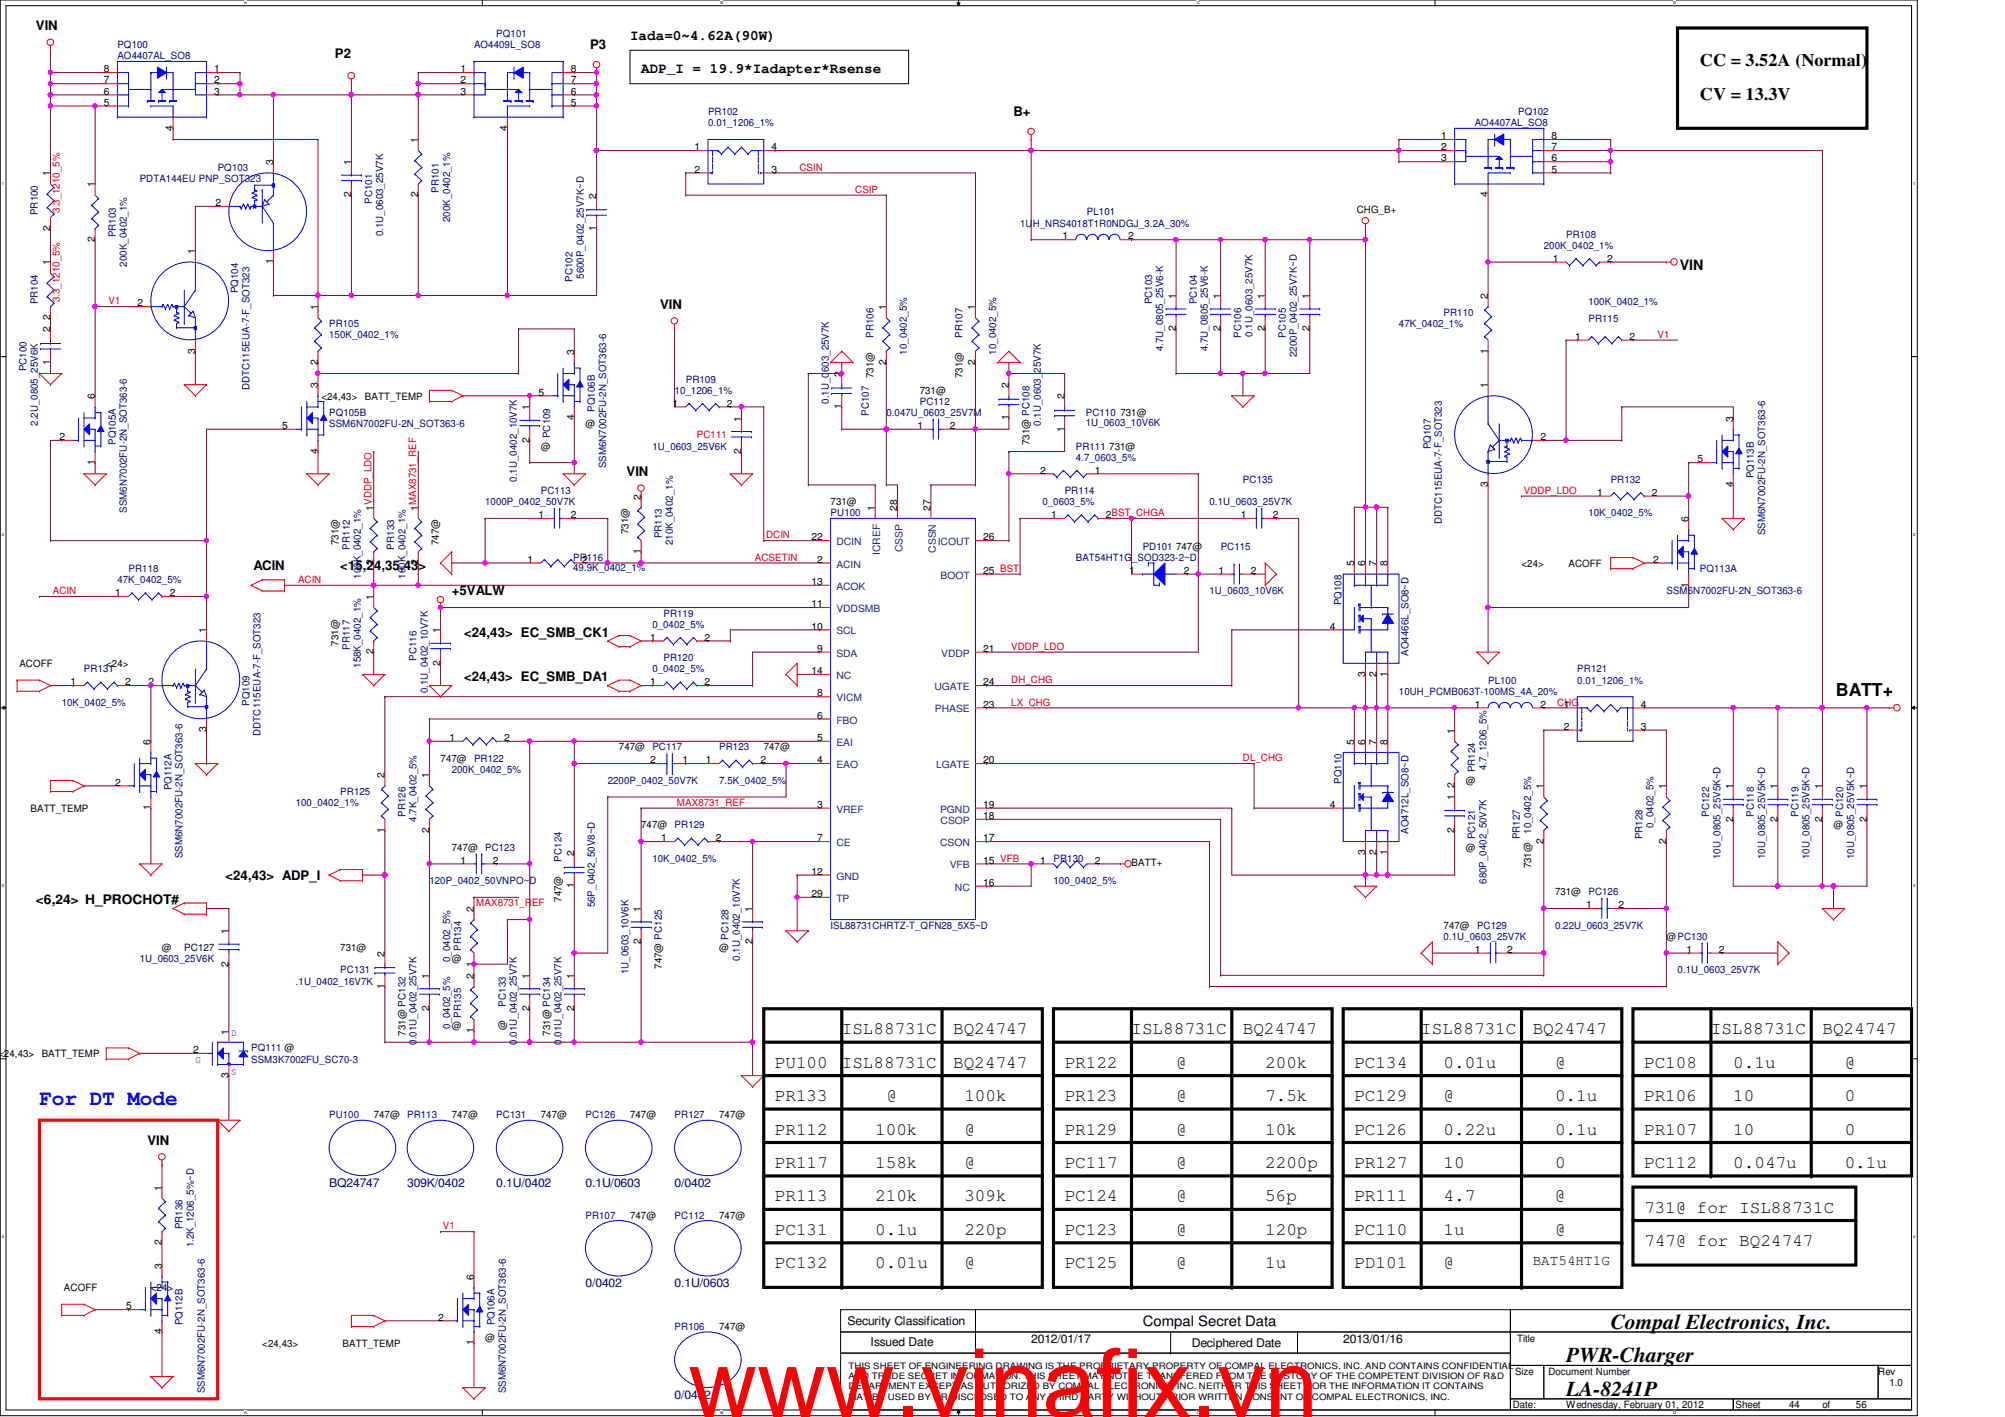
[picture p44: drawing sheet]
<svg xmlns="http://www.w3.org/2000/svg" width="297mm" height="210mm" viewBox="0 0 297 210" stroke-linecap="round" stroke-linejoin="round" font-family="sans-serif">
<defs><g id="words">
<text font-size="14.1" fill="#f00" x="102" y="209.9">www.vinafix.vn</text>
<text font-size="3.1" fill="#00f" x="5.8" y="163.6">For DT Mode</text>
<g font-size="3.1">
<text x="238.6" y="196.8">Compal Electronics, Inc.</text>
<text x="232" y="201.8">PWR-Charger</text>
<text x="232" y="206.8">LA-8241P</text>
</g>
<g font-size="2.6">
<text x="251.8" y="9.8">CC = 3.52A (Normal)</text>
<text x="251.8" y="14.8">CV = 13.3V</text>
<text x="272" y="103.2">BATT+</text>
<text x="124.7" y="153.2">ISL88731C</text>
<text x="141.2" y="153.2">BQ24747</text>
<text x="167.6" y="153.2">ISL88731C</text>
<text x="184.1" y="153.2">BQ24747</text>
<text x="210.6" y="153.2">ISL88731C</text>
<text x="227.1" y="153.2">BQ24747</text>
<text x="253.5" y="153.2">ISL88731C</text>
<text x="270" y="153.2">BQ24747</text>
<text x="114.8" y="158.2">PU100</text>
<text x="124.7" y="158.2">ISL88731C</text>
<text x="141.2" y="158.2">BQ24747</text>
<text x="157.7" y="158.2">PR122</text>
<text x="174.2" y="158.2">@</text>
<text x="187.4" y="158.2">200k</text>
<text x="200.7" y="158.2">PC134</text>
<text x="213.9" y="158.2">0.01u</text>
<text x="230.4" y="158.2">@</text>
<text x="243.6" y="158.2">PC108</text>
<text x="256.8" y="158.2">0.1u</text>
<text x="273.3" y="158.2">@</text>
<text x="114.8" y="163.1">PR133</text>
<text x="131.3" y="163.1">@</text>
<text x="142.9" y="163.1">100k</text>
<text x="157.7" y="163.1">PR123</text>
<text x="174.2" y="163.1">@</text>
<text x="187.4" y="163.1">7.5k</text>
<text x="200.7" y="163.1">PC129</text>
<text x="213.9" y="163.1">@</text>
<text x="230.4" y="163.1">0.1u</text>
<text x="243.6" y="163.1">PR106</text>
<text x="256.8" y="163.1">10</text>
<text x="273.3" y="163.1">0</text>
<text x="114.8" y="168.1">PR112</text>
<text x="114.8" y="173">PR117</text>
<text x="129.7" y="168.1">100k</text>
<text x="129.7" y="173">158k</text>
<text x="142.9" y="168.1">@</text>
<text x="142.9" y="173">@</text>
<text x="157.7" y="168.1">PR129</text>
<text x="157.7" y="173">PC117</text>
<text x="174.2" y="168.1">@</text>
<text x="174.2" y="173">@</text>
<text x="187.4" y="168.1">10k</text>
<text x="187.4" y="173">2200p</text>
<text x="200.7" y="168.1">PC126</text>
<text x="200.7" y="173">PR127</text>
<text x="213.9" y="168.1">0.22u</text>
<text x="213.9" y="173">10</text>
<text x="230.4" y="173">0</text>
<text x="230.4" y="168.1">0.1u</text>
<text x="243.6" y="168.1">PR107</text>
<text x="243.6" y="173">PC112</text>
<text x="256.8" y="168.1">10</text>
<text x="256.8" y="173">0.047u</text>
<text x="273.3" y="173">0.1u</text>
<text x="273.3" y="168.1">0</text>
<text x="114.8" y="178">PR113</text>
<text x="129.7" y="178">210k</text>
<text x="142.9" y="178">309k</text>
<text x="157.7" y="178">PC124</text>
<text x="174.2" y="178">@</text>
<text x="187.4" y="178">56p</text>
<text x="200.7" y="178">PR111</text>
<text x="213.9" y="178">4.7</text>
<text x="230.4" y="178">@</text>
<text x="243.6" y="179.6">731@ for ISL88731C</text>
<text x="114.8" y="182.9">PC131</text>
<text x="129.7" y="182.9">0.1u</text>
<text x="142.9" y="182.9">220p</text>
<text x="157.7" y="182.9">PC123</text>
<text x="174.2" y="182.9">@</text>
<text x="187.4" y="182.9">120p</text>
<text x="200.7" y="182.9">PC110</text>
<text x="213.9" y="182.9">1u</text>
<text x="230.4" y="182.9">@</text>
<text x="243.6" y="184.6">747@ for BQ24747</text>
<text x="114.8" y="187.9">PC132</text>
<text x="129.7" y="187.9">0.01u</text>
<text x="142.9" y="187.9">@</text>
<text x="157.7" y="187.9">PC125</text>
<text x="174.2" y="187.9">@</text>
<text x="187.4" y="187.9">1u</text>
<text x="200.7" y="187.9">PD101</text>
<text x="213.9" y="187.9">@</text>
</g>
<g font-size="2.1">
<text x="93.3" y="5.9">Iada=0~4.62A(90W)</text>
<text x="95" y="10.8">ADP_I = 19.9*Iadapter*Rsense</text>
<text x="248.9" y="40">VIN</text>
<text x="227.1" y="187.4">BAT54HT1G</text>
<text x="169.3" y="196.5">Compal Secret Data</text>
</g>
<g font-size="1.9">
<text x="5.3" y="4.5">VIN</text>
<text x="49.6" y="8.6">P2</text>
<text x="87.4" y="7.3">P3</text>
<text x="150.2" y="17.2">B+</text>
<text x="97.8" y="45.8">VIN</text>
<text x="92.8" y="70.5">VIN</text>
<text x="37.5" y="84.4">ACIN</text>
<text x="50.4" y="84.4">&lt;15,24,35,43&gt;</text>
<text x="66.9" y="88.2">+5VALW</text>
<text x="68.7" y="94.3">&lt;24,43&gt; EC_SMB_CK1</text>
<text x="68.7" y="100.9">&lt;24,43&gt; EC_SMB_DA1</text>
<text x="33.4" y="130.3">&lt;24,43&gt; ADP_I</text>
<text x="5.3" y="133.9">&lt;6,24&gt; H_PROCHOT#</text>
<text x="21.8" y="169.6">VIN</text>
</g>
<g font-size="1.8" fill="#000080">
<text x="48.8" y="175.8">BQ24747</text>
<text x="60.3" y="175.8">309K/0402</text>
<text x="73.5" y="175.8">0.1U/0402</text>
<text x="86.7" y="175.8">0.1U/0603</text>
<text x="99.9" y="175.8">0/0402</text>
<text x="86.7" y="190.7">0/0402</text>
<text x="99.9" y="190.7">0.1U/0603</text>
<text x="99.9" y="207.2">0/0402</text>
</g>
<g font-size="1.8">
<text x="125.6" y="196.3">Security Classification</text>
<text x="129" y="199.4">Issued Date</text>
<text x="152.8" y="198.9">2012/01/17</text>
<text x="176.6" y="199.6">Deciphered Date</text>
<text x="199" y="198.9">2013/01/16</text>
</g>
<g font-size="1.5" fill="#000080">
<text x="73.5" y="5.5">PQ101</text>
<text x="17.4" y="7.2">PQ100</text>
<text x="17.4" y="8.8">AO4407AL_SO8</text>
<text x="70.2" y="7.2">AO4409L_SO8</text>
<text x="104.9" y="17.1">PR102</text>
<text x="224.9" y="17.1">PQ102</text>
<text x="104.9" y="18.7">0.01_1206_1%</text>
<text x="218.5" y="18.7">AO4407AL_SO8</text>
<text x="20.7" y="27">PDTA144EU PNP_SOT323</text>
<text x="32.3" y="25.3">PQ103</text>
<text x="65" y="28.6" transform="rotate(-90 65 28.6)">PR101</text>
<text x="5.6" y="31.9" transform="rotate(-90 5.6 31.9)">PR100</text>
<text x="17.1" y="35.2" transform="rotate(-90 17.1 35.2)">PR103</text>
<text x="55.1" y="30.2" transform="rotate(-90 55.1 30.2)">PC101</text>
<text x="56.8" y="35" transform="rotate(-90 56.8 35)">0.1U_0603_25V7K</text>
<text x="66.7" y="32.9" transform="rotate(-90 66.7 32.9)">200K_0402_1%</text>
<text x="151.1" y="33.6">1UH_NRS4018T1R0NDGJ_3.2A_30%</text>
<text x="161" y="31.9">PL101</text>
<text x="232" y="35.2">PR108</text>
<text x="18.8" y="39.5" transform="rotate(-90 18.8 39.5)">200K_0402_1%</text>
<text x="84.8" y="41.8" transform="rotate(-90 84.8 41.8)">PC102</text>
<text x="86.5" y="41.3" transform="rotate(-90 86.5 41.3)">5600P_0402_25V7K~D</text>
<text x="228.7" y="36.9">200K_0402_1%</text>
<text x="5.6" y="45.1" transform="rotate(-90 5.6 45.1)">PR104</text>
<text x="35.3" y="43.4" transform="rotate(-90 35.3 43.4)">PQ104</text>
<text x="170.7" y="45.1" transform="rotate(-90 170.7 45.1)">PC103</text>
<text x="177.3" y="45.1" transform="rotate(-90 177.3 45.1)">PC104</text>
<text x="213.9" y="46.8">PR110</text>
<text x="235.3" y="47.6">PR115</text>
<text x="235.3" y="45.1">100K_0402_1%</text>
<text x="48.8" y="48.4">PR105</text>
<text x="48.8" y="50.1">150K_0402_1%</text>
<text x="129.4" y="50" transform="rotate(-90 129.4 50)">PR106</text>
<text x="134.4" y="52.5" transform="rotate(-90 134.4 52.5)">10_0402_5%</text>
<text x="142.6" y="50" transform="rotate(-90 142.6 50)">PR107</text>
<text x="147.6" y="52.5" transform="rotate(-90 147.6 52.5)">10_0402_5%</text>
<text x="172.3" y="52" transform="rotate(-90 172.3 52)">4.7U_0805_25V6-K</text>
<text x="178.9" y="52" transform="rotate(-90 178.9 52)">4.7U_0805_25V6-K</text>
<text x="183.9" y="50" transform="rotate(-90 183.9 50)">PC106</text>
<text x="185.5" y="49.9" transform="rotate(-90 185.5 49.9)">0.1U_0603_25V7K</text>
<text x="190.5" y="50" transform="rotate(-90 190.5 50)">PC105</text>
<text x="192.1" y="52.9" transform="rotate(-90 192.1 52.9)">2200P_0402_25V7K~D</text>
<text x="207.3" y="48.4">47K_0402_1%</text>
<text x="3.9" y="55" transform="rotate(-90 3.9 55)">PC100</text>
<text x="37" y="57.8" transform="rotate(-90 37 57.8)">DDTC115EUA-7-F_SOT323</text>
<text x="99.9" y="58.3">10_1206_1%</text>
<text x="101.6" y="56.7">PR109</text>
<text x="122.8" y="59.8" transform="rotate(-90 122.8 59.8)">0.1U_0603_25V7K</text>
<text x="136.3" y="60">PC112</text>
<text x="5.6" y="63.1" transform="rotate(-90 5.6 63.1)">2.2U_0805_25V6K</text>
<text x="17.1" y="65.9" transform="rotate(-90 17.1 65.9)">PQ105A</text>
<text x="48.8" y="61.6">PQ105B</text>
<text x="48.8" y="63.3">SSM6N7002FU-2N_SOT363-6</text>
<text x="81.5" y="64.9" transform="rotate(-90 81.5 64.9)">PC109</text>
<text x="88.1" y="61" transform="rotate(-90 88.1 61)">PQ106B</text>
<text x="128.7" y="61.6" transform="rotate(-90 128.7 61.6)">PC107</text>
<text x="131.3" y="61.6">0.047U_0603_25V7M</text>
<text x="154.2" y="63.1" transform="rotate(-90 154.2 63.1)">0.1U_0603_25V7K</text>
<text x="160.9" y="61.6">PC110</text>
<text x="160.9" y="63.1">1U_0603_10V6K</text>
<text x="76.6" y="71.3" transform="rotate(-90 76.6 71.3)">0.1U_0402_10V7K</text>
<text x="89.8" y="69.4" transform="rotate(-90 89.8 69.4)">SSM6N7002FU-2N_SOT363-6</text>
<text x="96.6" y="66.6">1U_0603_25V6K</text>
<text x="159.4" y="66.6">PR111</text>
<text x="159.4" y="68.2">4.7_0603_5%</text>
<text x="184.1" y="71.5">PC135</text>
<text x="212" y="66.5" transform="rotate(-90 212 66.5)">PQ107</text>
<text x="238.6" y="71.5">PR132</text>
<text x="259.8" y="70.9" transform="rotate(-90 259.8 70.9)">PQ113B</text>
<text x="18.8" y="76" transform="rotate(-90 18.8 76)">SSM6N7002FU-2N_SOT363-6</text>
<text x="71.9" y="74.8">1000P_0402_50V7K</text>
<text x="80.1" y="73.2">PC113</text>
<text x="123.1" y="76.5">PU100</text>
<text x="154.4" y="74.8">0_0603_5%</text>
<text x="157.7" y="73.2">PR114</text>
<text x="179.2" y="74.8">0.1U_0603_25V7K</text>
<text x="213.6" y="77.6" transform="rotate(-90 213.6 77.6)">DDTC115EUA-7-F_SOT323</text>
<text x="235.3" y="76.5">10K_0402_5%</text>
<text x="51.8" y="81.4" transform="rotate(-90 51.8 81.4)">PR112</text>
<text x="58.4" y="81.4" transform="rotate(-90 58.4 81.4)">PR133</text>
<text x="84.9" y="83.1">PR116</text>
<text x="98" y="79.8" transform="rotate(-90 98 79.8)">PR113</text>
<text x="99.7" y="80.8" transform="rotate(-90 99.7 80.8)">210K_0402_1%</text>
<text x="159.4" y="83.1">BAT54HT1G_SOD323-2~D</text>
<text x="169.3" y="81.4">PD101</text>
<text x="180.8" y="81.4">PC115</text>
<text x="261.5" y="79.3" transform="rotate(-90 261.5 79.3)">SSM6N7002FU-2N_SOT363-6</text>
<text x="17.4" y="86.4">47K_0402_5%</text>
<text x="19" y="84.8">PR118</text>
<text x="53.5" y="85.7" transform="rotate(-90 53.5 85.7)">100K_0402_1%</text>
<text x="60.1" y="85.7" transform="rotate(-90 60.1 85.7)">100K_0402_1%</text>
<text x="84.9" y="84.6">49.9K_0402_1%</text>
<text x="179.2" y="88.1">1U_0603_10V6K</text>
<text x="198.8" y="89.7" transform="rotate(-90 198.8 89.7)">PQ108</text>
<text x="246.9" y="88.1">SSM6N7002FU-2N_SOT363-6</text>
<text x="251.8" y="84.8">PQ113A</text>
<text x="96.6" y="93">0_0402_5%</text>
<text x="98.3" y="91.4">PR119</text>
<text x="12.4" y="99.6">PR131</text>
<text x="51.8" y="96.3" transform="rotate(-90 51.8 96.3)">PR117</text>
<text x="53.5" y="98.9" transform="rotate(-90 53.5 98.9)">158K_0402_1%</text>
<text x="61.7" y="97.9" transform="rotate(-90 61.7 97.9)">PC116</text>
<text x="96.6" y="99.6">0_0402_5%</text>
<text x="98.3" y="98">PR120</text>
<text x="208.7" y="97.1" transform="rotate(-90 208.7 97.1)">AO4466L_SO8~D</text>
<text x="220.5" y="101.3">PL100</text>
<text x="233.7" y="99.6">PR121</text>
<text x="233.7" y="101.3">0.01_1206_1%</text>
<text x="9.1" y="104.6">10K_0402_5%</text>
<text x="37" y="104.5" transform="rotate(-90 37 104.5)">PQ109</text>
<text x="63.4" y="102.7" transform="rotate(-90 63.4 102.7)">0.1U_0402_10V7K</text>
<text x="207.3" y="102.9">10UH_PCMB063T-100MS_4A_20%</text>
<text x="38.6" y="109" transform="rotate(-90 38.6 109)">DDTC115EUA-7-F_SOT323</text>
<text x="70.2" y="112.8">PR122</text>
<text x="96.6" y="111.2">PC117</text>
<text x="106.5" y="111.2">PR123</text>
<text x="25.4" y="117.1" transform="rotate(-90 25.4 117.1)">PQ112A</text>
<text x="43.8" y="119.4">100_0402_1%</text>
<text x="50.4" y="117.8">PR125</text>
<text x="66.9" y="114.5">200K_0402_5%</text>
<text x="90" y="116.1">2200P_0402_50V7K</text>
<text x="106.5" y="116.1">7.5K_0402_5%</text>
<text x="198.8" y="116.1" transform="rotate(-90 198.8 116.1)">PQ110</text>
<text x="218.6" y="114.4" transform="rotate(-90 218.6 114.4)">PR124</text>
<text x="220.2" y="114.1" transform="rotate(-90 220.2 114.1)">4.7_1206_5%</text>
<text x="60.1" y="121" transform="rotate(-90 60.1 121)">PR126</text>
<text x="61.7" y="121.7" transform="rotate(-90 61.7 121.7)">4.7K_0402_5%</text>
<text x="99.9" y="122.7">PR129</text>
<text x="208.7" y="123.5" transform="rotate(-90 208.7 123.5)">AO4712L_SO8~D</text>
<text x="218.6" y="124.3" transform="rotate(-90 218.6 124.3)">PC121</text>
<text x="225.2" y="124.3" transform="rotate(-90 225.2 124.3)">PR127</text>
<text x="226.8" y="123.5" transform="rotate(-90 226.8 123.5)">10_0402_5%</text>
<text x="243.3" y="124.3" transform="rotate(-90 243.3 124.3)">PR128</text>
<text x="245" y="122.7" transform="rotate(-90 245 122.7)">0_0402_5%</text>
<text x="253.2" y="121" transform="rotate(-90 253.2 121)">PC122</text>
<text x="259.8" y="121" transform="rotate(-90 259.8 121)">PC118</text>
<text x="266.4" y="121" transform="rotate(-90 266.4 121)">PC119</text>
<text x="273" y="121" transform="rotate(-90 273 121)">PC120</text>
<text x="27" y="127.2" transform="rotate(-90 27 127.2)">SSM6N7002FU-2N_SOT363-6</text>
<text x="63.6" y="131">120P_0402_50VNPO~D</text>
<text x="71.9" y="126">PC123</text>
<text x="83.2" y="127.6" transform="rotate(-90 83.2 127.6)">PC124</text>
<text x="96.6" y="127.7">10K_0402_5%</text>
<text x="156.1" y="127.7">PR130</text>
<text x="156.1" y="131">100_0402_5%</text>
<text x="220.2" y="130.9" transform="rotate(-90 220.2 130.9)">680P_0402_50V7K</text>
<text x="254.9" y="127.3" transform="rotate(-90 254.9 127.3)">10U_0805_25V5K~D</text>
<text x="261.5" y="127.3" transform="rotate(-90 261.5 127.3)">10U_0805_25V5K~D</text>
<text x="268.1" y="127.3" transform="rotate(-90 268.1 127.3)">10U_0805_25V5K~D</text>
<text x="274.7" y="127.3" transform="rotate(-90 274.7 127.3)">10U_0805_25V5K~D</text>
<text x="88.1" y="134.4" transform="rotate(-90 88.1 134.4)">56P_0402_50V8~D</text>
<text x="123.1" y="137.6">ISL88731CHRTZ-T_QFN28_5X5~D</text>
<text x="218.8" y="137.6">PC129</text>
<text x="230.4" y="137.6">0.22U_0603_25V7K</text>
<text x="235.3" y="132.6">PC126</text>
<text x="20.7" y="142.5">1U_0603_25V6K</text>
<text x="66.7" y="142.5" transform="rotate(-90 66.7 142.5)">0_0402_5%</text>
<text x="68.3" y="140.8" transform="rotate(-90 68.3 140.8)">PR134</text>
<text x="107.9" y="139.2" transform="rotate(-90 107.9 139.2)">PC128</text>
<text x="109.6" y="142.3" transform="rotate(-90 109.6 142.3)">0.1U_0402_10V7K</text>
<text x="213.9" y="139.2">0.1U_0603_25V7K</text>
<text x="43.8" y="145.8">.1U_0402_16V7K</text>
<text x="50.4" y="144.2">PC131</text>
<text x="74.9" y="149.1" transform="rotate(-90 74.9 149.1)">PC133</text>
<text x="93.1" y="144.3" transform="rotate(-90 93.1 144.3)">1U_0603_10V6K</text>
<text x="248.5" y="144.2">0.1U_0603_25V7K</text>
<text x="37.2" y="155.7">PQ111 @</text>
<text x="61.7" y="154.7" transform="rotate(-90 61.7 154.7)">0.01U_0402_25V7K</text>
<text x="66.7" y="152.4" transform="rotate(-90 66.7 152.4)">0_0402_5%</text>
<text x="68.3" y="150.7" transform="rotate(-90 68.3 150.7)">PR135</text>
<text x="76.6" y="154.7" transform="rotate(-90 76.6 154.7)">0.01U_0402_25V7K</text>
<text x="83.2" y="154.7" transform="rotate(-90 83.2 154.7)">0.01U_0402_25V7K</text>
<text x="37.2" y="157.4">SSM3K7002FU_SC70-3</text>
<text x="48.8" y="165.7">PU100</text>
<text x="60.3" y="165.7">PR113</text>
<text x="73.5" y="165.7">PC131</text>
<text x="86.7" y="165.7">PC126</text>
<text x="99.9" y="165.7">PR127</text>
<text x="27" y="182.1" transform="rotate(-90 27 182.1)">PR136</text>
<text x="28.7" y="184.8" transform="rotate(-90 28.7 184.8)">1.2K_1206_5%~D</text>
<text x="86.7" y="180.5">PR107</text>
<text x="99.9" y="180.5">PC112</text>
<text x="27" y="196.3" transform="rotate(-90 27 196.3)">PQ112B</text>
<text x="73.3" y="196.3" transform="rotate(-90 73.3 196.3)">PQ106A</text>
<text x="99.9" y="197">PR106</text>
<text x="30.3" y="206.4" transform="rotate(-90 30.3 206.4)">SSM6N7002FU-2N_SOT363-6</text>
<text x="74.9" y="206.4" transform="rotate(-90 74.9 206.4)">SSM6N7002FU-2N_SOT363-6</text>
</g>
<g font-size="1.5">
<text x="15.4" y="10.7">8</text>
<text x="31.7" y="10.7">1</text>
<text x="68.2" y="10.7">1</text>
<text x="84.6" y="10.7">8</text>
<text x="15.4" y="14">6</text>
<text x="15.4" y="15.7">5</text>
<text x="15.4" y="12.4">7</text>
<text x="31.7" y="14">3</text>
<text x="31.7" y="12.4">2</text>
<text x="68.2" y="14">3</text>
<text x="68.2" y="12.4">2</text>
<text x="84.6" y="14">6</text>
<text x="84.6" y="15.7">5</text>
<text x="84.6" y="12.4">7</text>
<text x="25.6" y="19.3" transform="rotate(-90 25.6 19.3)">4</text>
<text x="61.9" y="21.2" transform="rotate(-90 61.9 21.2)">1</text>
<text x="75.1" y="19.3" transform="rotate(-90 75.1 19.3)">4</text>
<text x="102.9" y="22.3">1</text>
<text x="114.3" y="22.3">4</text>
<text x="213.5" y="23.9">3</text>
<text x="213.5" y="22.3">2</text>
<text x="213.5" y="20.6">1</text>
<text x="229.9" y="23.9">6</text>
<text x="229.9" y="22.3">7</text>
<text x="229.9" y="20.6">8</text>
<text x="7.4" y="26.1" transform="rotate(-90 7.4 26.1)">1</text>
<text x="14.1" y="27.8" transform="rotate(-90 14.1 27.8)">1</text>
<text x="40.5" y="24.5" transform="rotate(-90 40.5 24.5)">3</text>
<text x="52" y="29.3" transform="rotate(-90 52 29.3)">2</text>
<text x="52" y="24.5" transform="rotate(-90 52 24.5)">1</text>
<text x="61.9" y="29.3" transform="rotate(-90 61.9 29.3)">2</text>
<text x="88.3" y="29.4" transform="rotate(-90 88.3 29.4)">2</text>
<text x="102.9" y="25.6">2</text>
<text x="114.3" y="25.6">3</text>
<text x="220.4" y="29.3" transform="rotate(-90 220.4 29.3)">4</text>
<text x="229.9" y="25.6">5</text>
<text x="7.4" y="34.2" transform="rotate(-90 7.4 34.2)">2</text>
<text x="14.1" y="35.9" transform="rotate(-90 14.1 35.9)">2</text>
<text x="31.9" y="30.5">2</text>
<text x="88.3" y="34.2" transform="rotate(-90 88.3 34.2)">1</text>
<text x="157.4" y="35.5">1</text>
<text x="167.1" y="35.5">2</text>
<text x="201" y="31.6">CHG_B+</text>
<text x="7.4" y="39.3" transform="rotate(-90 7.4 39.3)">1</text>
<text x="28.9" y="37.7" transform="rotate(-90 28.9 37.7)">1</text>
<text x="40.5" y="39.2" transform="rotate(-90 40.5 39.2)">1</text>
<text x="230" y="38.8">1</text>
<text x="238.1" y="38.8">2</text>
<text x="7.4" y="47.4" transform="rotate(-90 7.4 47.4)">2</text>
<text x="20.4" y="45.4">2</text>
<text x="47.1" y="45.9" transform="rotate(-90 47.1 45.9)">1</text>
<text x="131.3" y="45.9" transform="rotate(-90 131.3 45.9)">1</text>
<text x="144.5" y="45.9" transform="rotate(-90 144.5 45.9)">1</text>
<text x="174.2" y="44.3" transform="rotate(-90 174.2 44.3)">1</text>
<text x="180.8" y="44.3" transform="rotate(-90 180.8 44.3)">1</text>
<text x="187.4" y="44.3" transform="rotate(-90 187.4 44.3)">1</text>
<text x="194" y="44.3" transform="rotate(-90 194 44.3)">1</text>
<text x="220.4" y="44.3" transform="rotate(-90 220.4 44.3)">2</text>
<text x="7.4" y="49.2" transform="rotate(-90 7.4 49.2)">2</text>
<text x="28.9" y="52.4" transform="rotate(-90 28.9 52.4)">3</text>
<text x="85" y="52.5" transform="rotate(-90 85 52.5)">3</text>
<text x="174.2" y="49.1" transform="rotate(-90 174.2 49.1)">2</text>
<text x="180.8" y="49.1" transform="rotate(-90 180.8 49.1)">2</text>
<text x="187.4" y="49.1" transform="rotate(-90 187.4 49.1)">2</text>
<text x="194" y="49.1" transform="rotate(-90 194 49.1)">2</text>
<text x="220.4" y="52.4" transform="rotate(-90 220.4 52.4)">1</text>
<text x="233.3" y="50.3">1</text>
<text x="241.4" y="50.3">2</text>
<text x="7.4" y="54" transform="rotate(-90 7.4 54)">1</text>
<text x="14.1" y="59.1" transform="rotate(-90 14.1 59.1)">6</text>
<text x="47.1" y="57.5" transform="rotate(-90 47.1 57.5)">3</text>
<text x="47.1" y="54" transform="rotate(-90 47.1 54)">2</text>
<text x="47.6" y="59.2">&lt;24,43&gt;</text>
<text x="54.1" y="59.2">BATT_TEMP</text>
<text x="79.8" y="58.6">5</text>
<text x="124.7" y="55.8" transform="rotate(-90 124.7 55.8)">2</text>
<text x="129.4" y="56" transform="rotate(-90 129.4 56)">731@</text>
<text x="131.3" y="54" transform="rotate(-90 131.3 54)">2</text>
<text x="136.3" y="58.3">731@</text>
<text x="142.6" y="56" transform="rotate(-90 142.6 56)">731@</text>
<text x="144.5" y="54" transform="rotate(-90 144.5 54)">2</text>
<text x="149.4" y="57.5" transform="rotate(-90 149.4 57.5)">2</text>
<text x="157.7" y="59.1" transform="rotate(-90 157.7 59.1)">2</text>
<text x="220.4" y="57.5" transform="rotate(-90 220.4 57.5)">1</text>
<text x="8.8" y="65.2">2</text>
<text x="41.8" y="63.5">5</text>
<text x="78.4" y="65.6" transform="rotate(-90 78.4 65.6)">2</text>
<text x="78.4" y="60.8" transform="rotate(-90 78.4 60.8)">1</text>
<text x="85" y="62.3" transform="rotate(-90 85 62.3)">4</text>
<text x="86.7" y="63.3">@</text>
<text x="99.6" y="60.2">1</text>
<text x="107.7" y="60.2">2</text>
<text x="109.8" y="62.4" transform="rotate(-90 109.8 62.4)">1</text>
<text x="124.7" y="60.6" transform="rotate(-90 124.7 60.6)">1</text>
<text x="135.9" y="63.5">1</text>
<text x="140.7" y="63.5">2</text>
<text x="149.4" y="62.3" transform="rotate(-90 149.4 62.3)">1</text>
<text x="152.5" y="65.9" transform="rotate(-90 152.5 65.9)">731@ PC108</text>
<text x="157.7" y="63.9" transform="rotate(-90 157.7 63.9)">1</text>
<text x="166" y="61.6">731@</text>
<text x="228.2" y="65.2">2</text>
<text x="256.7" y="62.4" transform="rotate(-90 256.7 62.4)">3</text>
<text x="14.1" y="68.9" transform="rotate(-90 14.1 68.9)">1</text>
<text x="47.1" y="67.2" transform="rotate(-90 47.1 67.2)">4</text>
<text x="80.1" y="66.6">@</text>
<text x="109.8" y="67.2" transform="rotate(-90 109.8 67.2)">2</text>
<text x="154.1" y="70.1">2</text>
<text x="162.2" y="70.1">1</text>
<text x="164.3" y="66.6">731@</text>
<text x="251.5" y="68.5">5</text>
<text x="55.3" y="75.6" transform="rotate(-90 55.3 75.6)">1VDDP_LDO</text>
<text x="61.9" y="75.6" transform="rotate(-90 61.9 75.6)">1MAX8731_REF</text>
<text x="79.8" y="76.8">1</text>
<text x="84.6" y="76.8">2</text>
<text x="95" y="74" transform="rotate(-90 95 74)">2</text>
<text x="123.1" y="74.8">731@</text>
<text x="129.6" y="75.6" transform="rotate(-90 129.6 75.6)">1</text>
<text x="132.9" y="75.6" transform="rotate(-90 132.9 75.6)">28</text>
<text x="137.9" y="75.6" transform="rotate(-90 137.9 75.6)">27</text>
<text x="155.7" y="76.8">1</text>
<text x="163.8" y="76.8">2BST_CHGA</text>
<text x="183.8" y="76.8">1</text>
<text x="188.6" y="76.8">2</text>
<text x="220.4" y="72.2" transform="rotate(-90 220.4 72.2)">3</text>
<text x="236.6" y="73.4">1</text>
<text x="244.7" y="73.4">2</text>
<text x="250.1" y="77.3" transform="rotate(-90 250.1 77.3)">6</text>
<text x="256.7" y="72.2" transform="rotate(-90 256.7 72.2)">4</text>
<text x="50.2" y="80.8" transform="rotate(-90 50.2 80.8)">731@</text>
<text x="55.3" y="83.7" transform="rotate(-90 55.3 83.7)">2</text>
<text x="61.9" y="83.7" transform="rotate(-90 61.9 83.7)">2</text>
<text x="65" y="80.8" transform="rotate(-90 65 80.8)">747@</text>
<text x="78.1" y="83.4">1</text>
<text x="86.2" y="83.4">2</text>
<text x="93.1" y="79.1" transform="rotate(-90 93.1 79.1)">731@</text>
<text x="95" y="82.1" transform="rotate(-90 95 82.1)">1</text>
<text x="120.2" y="80.1">22</text>
<text x="121.1" y="83.4">2</text>
<text x="145.7" y="80.1">26</text>
<text x="174.2" y="81.4">747@</text>
<text x="200.6" y="83.9" transform="rotate(-90 200.6 83.9)">5</text>
<text x="202.3" y="83.9" transform="rotate(-90 202.3 83.9)">6</text>
<text x="203.9" y="83.9" transform="rotate(-90 203.9 83.9)">7</text>
<text x="205.6" y="83.9" transform="rotate(-90 205.6 83.9)">8</text>
<text x="225.4" y="83.9">&lt;24&gt;</text>
<text x="232.4" y="83.9">ACOFF</text>
<text x="244.9" y="83.4">2</text>
<text x="17.1" y="88.3">1</text>
<text x="25.1" y="88.3">2</text>
<text x="55.3" y="88.9" transform="rotate(-90 55.3 88.9)">1</text>
<text x="120.2" y="90">11</text>
<text x="120.2" y="86.7">13</text>
<text x="145.7" y="85">25 BST</text>
<text x="167.3" y="85">1</text>
<text x="175.4" y="85">2</text>
<text x="180.5" y="85">1</text>
<text x="185.3" y="85">2</text>
<text x="250.1" y="87" transform="rotate(-90 250.1 87)">1</text>
<text x="30.6" y="93.8" transform="rotate(-90 30.6 93.8)">1</text>
<text x="50.2" y="95.6" transform="rotate(-90 50.2 95.6)">731@</text>
<text x="65.2" y="93.8" transform="rotate(-90 65.2 93.8)">1</text>
<text x="96.3" y="94.9">1</text>
<text x="104.4" y="94.9">2</text>
<text x="120.2" y="93.3">10</text>
<text x="197" y="93.3">4</text>
<text x="2.9" y="98.8">ACOFF</text>
<text x="10.5" y="101.5">1</text>
<text x="15.7" y="98.8">&lt;24&gt;</text>
<text x="18.5" y="101.5">2</text>
<text x="22" y="101.5">2</text>
<text x="55.3" y="96.9" transform="rotate(-90 55.3 96.9)">2</text>
<text x="65.2" y="98.6" transform="rotate(-90 65.2 98.6)">2</text>
<text x="96.3" y="101.5">1</text>
<text x="104.4" y="101.5">2</text>
<text x="120.2" y="99.9">14</text>
<text x="121.1" y="96.6">9</text>
<text x="145.7" y="101.5">24</text>
<text x="145.7" y="96.6">21</text>
<text x="202.3" y="100.2" transform="rotate(-90 202.3 100.2)">3</text>
<text x="203.9" y="100.2" transform="rotate(-90 203.9 100.2)">2</text>
<text x="205.6" y="100.2" transform="rotate(-90 205.6 100.2)">1</text>
<text x="121.1" y="103.2">8</text>
<text x="121.1" y="106.5">6</text>
<text x="145.7" y="104.8">23</text>
<text x="218.5" y="104.8">1</text>
<text x="228.2" y="104.8">2</text>
<text x="231.7" y="104.8">1</text>
<text x="243.1" y="104.8">4</text>
<text x="22.3" y="110.3" transform="rotate(-90 22.3 110.3)">6</text>
<text x="30.6" y="108.5" transform="rotate(-90 30.6 108.5)">3</text>
<text x="65.3" y="112.8">747@</text>
<text x="66.6" y="109.8">1</text>
<text x="74.7" y="109.8">2</text>
<text x="91.7" y="111.2">747@</text>
<text x="96.3" y="113.1">2</text>
<text x="101.1" y="113.1">1</text>
<text x="104.6" y="113.1">1</text>
<text x="112.6" y="113.1">2</text>
<text x="113.2" y="111.2">747@</text>
<text x="121.1" y="113.1">4</text>
<text x="121.1" y="109.8">5</text>
<text x="145.7" y="113.1">20</text>
<text x="200.6" y="110.3" transform="rotate(-90 200.6 110.3)">5</text>
<text x="202.3" y="110.3" transform="rotate(-90 202.3 110.3)">6</text>
<text x="203.9" y="110.3" transform="rotate(-90 203.9 110.3)">7</text>
<text x="205.6" y="110.3" transform="rotate(-90 205.6 110.3)">8</text>
<text x="215.5" y="108.7" transform="rotate(-90 215.5 108.7)">1</text>
<text x="231.7" y="108.1">2</text>
<text x="243.1" y="108.1">3</text>
<text x="17.1" y="116.4">2</text>
<text x="57" y="115.3" transform="rotate(-90 57 115.3)">2</text>
<text x="63.6" y="115.3" transform="rotate(-90 63.6 115.3)">1</text>
<text x="121.1" y="119.7">3</text>
<text x="145.7" y="119.7">19</text>
<text x="197" y="119.7">4</text>
<text x="215.5" y="118.6" transform="rotate(-90 215.5 118.6)">1</text>
<text x="215.5" y="116.8" transform="rotate(-90 215.5 116.8)">2</text>
<text x="217.2" y="116.1">@</text>
<text x="228.7" y="116.9" transform="rotate(-90 228.7 116.9)">1</text>
<text x="246.8" y="116.9" transform="rotate(-90 246.8 116.9)">1</text>
<text x="256.7" y="116.9" transform="rotate(-90 256.7 116.9)">1</text>
<text x="263.4" y="116.9" transform="rotate(-90 263.4 116.9)">1</text>
<text x="270" y="116.9" transform="rotate(-90 270 116.9)">1</text>
<text x="276.6" y="116.9" transform="rotate(-90 276.6 116.9)">1</text>
<text x="4.5" y="120.3">BATT_TEMP</text>
<text x="22.3" y="120.1" transform="rotate(-90 22.3 120.1)">1</text>
<text x="57" y="123.4" transform="rotate(-90 57 123.4)">1</text>
<text x="63.6" y="123.4" transform="rotate(-90 63.6 123.4)">2</text>
<text x="95" y="122.7">747@</text>
<text x="98" y="124.6">1</text>
<text x="106" y="124.6">2</text>
<text x="121.1" y="124.6">7</text>
<text x="145.7" y="121.3">18</text>
<text x="145.7" y="124.6">17</text>
<text x="215.5" y="123.4" transform="rotate(-90 215.5 123.4)">2</text>
<text x="228.7" y="125" transform="rotate(-90 228.7 125)">2</text>
<text x="246.8" y="125" transform="rotate(-90 246.8 125)">2</text>
<text x="256.7" y="121.7" transform="rotate(-90 256.7 121.7)">2</text>
<text x="263.4" y="121.7" transform="rotate(-90 263.4 121.7)">2</text>
<text x="270" y="121.7" transform="rotate(-90 270 121.7)">2</text>
<text x="271.6" y="122.7">@</text>
<text x="276.6" y="121.7" transform="rotate(-90 276.6 121.7)">2</text>
<text x="66.9" y="126">747@</text>
<text x="68.2" y="127.9">1</text>
<text x="73" y="127.9">2</text>
<text x="85" y="131.6" transform="rotate(-90 85 131.6)">1</text>
<text x="85" y="126.8" transform="rotate(-90 85 126.8)">2</text>
<text x="120.2" y="129.6">12</text>
<text x="145.7" y="127.9">15 VFB</text>
<text x="145.7" y="131.2">16</text>
<text x="154.1" y="127.9">1</text>
<text x="162.2" y="127.9">2</text>
<text x="167.6" y="128.4">BATT+</text>
<text x="202.3" y="126.7" transform="rotate(-90 202.3 126.7)">3</text>
<text x="203.9" y="126.7" transform="rotate(-90 203.9 126.7)">2</text>
<text x="205.6" y="126.7" transform="rotate(-90 205.6 126.7)">1</text>
<text x="217.2" y="126">@</text>
<text x="226.8" y="128.7" transform="rotate(-90 226.8 128.7)">731@</text>
<text x="70.2" y="135.1" transform="rotate(-90 70.2 135.1)">2</text>
<text x="83.2" y="133.6" transform="rotate(-90 83.2 133.6)">747@</text>
<text x="95" y="135.1" transform="rotate(-90 95 135.1)">1</text>
<text x="111.5" y="135.1" transform="rotate(-90 111.5 135.1)">1</text>
<text x="120.2" y="132.9">29</text>
<text x="213.9" y="137.6">747@</text>
<text x="230.4" y="132.6">731@</text>
<text x="235" y="134.5">1</text>
<text x="239.8" y="134.5">2</text>
<text x="24" y="140.9">@</text>
<text x="33.9" y="143.2" transform="rotate(-90 33.9 143.2)">2</text>
<text x="33.9" y="138.4" transform="rotate(-90 33.9 138.4)">1</text>
<text x="50.4" y="140.9">731@</text>
<text x="57" y="141.7" transform="rotate(-90 57 141.7)">2</text>
<text x="66.9" y="142.5">@</text>
<text x="70.2" y="143.2" transform="rotate(-90 70.2 143.2)">1</text>
<text x="95" y="139.9" transform="rotate(-90 95 139.9)">2</text>
<text x="98" y="143.5" transform="rotate(-90 98 143.5)">747@ PC125</text>
<text x="106.5" y="140.9">@</text>
<text x="111.5" y="139.9" transform="rotate(-90 111.5 139.9)">2</text>
<text x="218.5" y="141.1">1</text>
<text x="223.3" y="141.1">2</text>
<text x="246.9" y="139.2">@PC130</text>
<text x="249.8" y="141.1">1</text>
<text x="254.6" y="141.1">2</text>
<text x="57" y="146.5" transform="rotate(-90 57 146.5)">1</text>
<text x="63.6" y="149.8" transform="rotate(-90 63.6 149.8)">2</text>
<text x="63.6" y="145" transform="rotate(-90 63.6 145)">1</text>
<text x="70.2" y="145" transform="rotate(-90 70.2 145)">2</text>
<text x="78.4" y="149.8" transform="rotate(-90 78.4 149.8)">2</text>
<text x="78.4" y="145" transform="rotate(-90 78.4 145)">1</text>
<text x="85" y="149.8" transform="rotate(-90 85 149.8)">2</text>
<text x="85" y="145" transform="rotate(-90 85 145)">1</text>
<text x="28.6" y="156">2</text>
<text x="33.9" y="153.2" transform="rotate(-90 33.9 153.2)">1</text>
<text x="60.1" y="153.4" transform="rotate(-90 60.1 153.4)">731@ PC132</text>
<text x="66.9" y="152.4">@</text>
<text x="70.2" y="153.1" transform="rotate(-90 70.2 153.1)">1</text>
<text x="74.9" y="152.6" transform="rotate(-90 74.9 152.6)">@</text>
<text x="81.5" y="153.4" transform="rotate(-90 81.5 153.4)">731@ PC134</text>
<text x="-.3" y="156.6">&lt;24,43&gt;</text>
<text x="6.2" y="156.6">BATT_TEMP</text>
<text x="33.9" y="159.7" transform="rotate(-90 33.9 159.7)">3</text>
<text x="55.4" y="165.7">747@</text>
<text x="66.9" y="165.7">747@</text>
<text x="80.1" y="165.7">747@</text>
<text x="93.3" y="165.7">747@</text>
<text x="106.5" y="165.7">747@</text>
<text x="24" y="176.4" transform="rotate(-90 24 176.4)">1</text>
<text x="24" y="184.4" transform="rotate(-90 24 184.4)">2</text>
<text x="93.3" y="180.5">747@</text>
<text x="106.5" y="180.5">747@</text>
<text x="9.5" y="191.3">ACOFF</text>
<text x="22.3" y="191.3">&lt;24&gt;</text>
<text x="24" y="187.9" transform="rotate(-90 24 187.9)">3</text>
<text x="70.2" y="189.6" transform="rotate(-90 70.2 189.6)">6</text>
<text x="18.7" y="194">5</text>
<text x="24" y="197.7" transform="rotate(-90 24 197.7)">4</text>
<text x="64.9" y="195.6">2</text>
<text x="106.5" y="197">747@</text>
<text x="38.9" y="199.5">&lt;24,43&gt;</text>
<text x="50.8" y="199.5">BATT_TEMP</text>
<text x="70.2" y="199.3" transform="rotate(-90 70.2 199.3)">1</text>
<text x="71.9" y="198.7">@</text>
<text x="224.4" y="203.6">Size</text>
<text x="224.7" y="198.8">Title</text>
<text x="229.4" y="203.6">Document Number</text>
<text x="278.3" y="203.6">Rev</text>
<text x="224.1" y="208.6">Date:</text>
<text x="232" y="208.6">Wednesday, February 01, 2012</text>
<text x="257.1" y="208.6">Sheet</text>
<text x="265" y="208.6">44</text>
<text x="270" y="208.6">of</text>
<text x="275" y="208.6">56</text>
<text x="279.9" y="205.3">1.0</text>
</g>
<g font-size="1.5" fill="#f00">
<text x="118.4" y="25.3">CSIN</text>
<text x="126.7" y="28.6">CSIP</text>
<text x="8.9" y="31.5" transform="rotate(-90 8.9 31.5)">3.3_1210_5%</text>
<text x="8.9" y="44.7" transform="rotate(-90 8.9 44.7)">3.3_1210_5%</text>
<text x="16.1" y="45.1">V1</text>
<text x="245.6" y="50">V1</text>
<text x="103.2" y="64.9">PC111</text>
<text x="225.8" y="73.2">VDDP_LDO</text>
<text x="111.8" y="83.1">ACSETIN</text>
<text x="113.5" y="79.8">DCIN</text>
<text x="7.8" y="88">ACIN</text>
<text x="44.2" y="86.4">ACIN</text>
<text x="149.8" y="101.2">DH_CHG</text>
<text x="149.8" y="96.3">VDDP_LDO</text>
<text x="149.8" y="104.5">LX_CHG</text>
<text x="230.7" y="104.5">CHG</text>
<text x="184.1" y="112.8">DL_CHG</text>
<text x="100.3" y="119.4">MAX8731_REF</text>
<text x="70.6" y="134.2">MAX8731_REF</text>
<text x="65.6" y="182.1">V1</text>
</g>
<g font-size="1.5" fill="#004080">
<text x="123.9" y="80.8">DCIN</text>
<text x="130.4" y="82.2" transform="rotate(-90 130.4 82.2)">ICREF</text>
<text x="133.7" y="81.8" transform="rotate(-90 133.7 81.8)">CSSP</text>
<text x="138.6" y="81.9" transform="rotate(-90 138.6 81.9)">CSSN</text>
<text x="138.9" y="80.8">ICOUT</text>
<text x="123.9" y="84.1">ACIN</text>
<text x="123.9" y="87.4">ACOK</text>
<text x="139.4" y="85.7">BOOT</text>
<text x="123.9" y="90.7">VDDSMB</text>
<text x="123.9" y="94">SCL</text>
<text x="123.9" y="97.3">SDA</text>
<text x="123.9" y="100.6">NC</text>
<text x="139.4" y="97.3">VDDP</text>
<text x="123.9" y="103.9">VICM</text>
<text x="123.9" y="107.2">FBO</text>
<text x="138.4" y="102.2">UGATE</text>
<text x="138.5" y="105.5">PHASE</text>
<text x="123.9" y="113.8">EAO</text>
<text x="123.9" y="110.5">EAI</text>
<text x="138.7" y="113.8">LGATE</text>
<text x="123.9" y="120.4">VREF</text>
<text x="123.9" y="125.3">CE</text>
<text x="139.3" y="125.3">CSON</text>
<text x="139.3" y="120.4">PGND</text>
<text x="139.4" y="122">CSOP</text>
<text x="123.9" y="130.3">GND</text>
<text x="140.7" y="128.7">VFB</text>
<text x="141.5" y="132">NC</text>
<text x="123.9" y="133.6">TP</text>
</g>
<text font-size="1.5" fill="#000040" x="27.3" y="140.9">PC127</text>
<g font-size="1.5" fill="#00f">
<text x="34.2" y="153.5">D</text>
<text x="29" y="157.4">G</text>
<text x="34.2" y="159.3">S</text>
</g>
<g font-size="1.3">
<text x="125.7" y="202.8">THIS SHEET OF ENGINEERING DRAWING IS THE PROPRIETARY PROPERTY OF COMPAL ELECTRONICS, INC. AND CONTAINS CONFIDENTIAL</text>
<text x="125.7" y="205.8">DEPARTMENT EXCEPT AS AUTHORIZED BY COMPAL ELECTRONICS, INC. NEITHER THIS SHEET NOR THE INFORMATION IT CONTAINS</text>
<text x="125.7" y="207.3">MAY BE USED BY OR DISCLOSED TO ANY THIRD PARTY WITHOUT PRIOR WRITTEN CONSENT OF COMPAL ELECTRONICS, INC.</text>
<text x="125.7" y="204.3">AND TRADE SECRET INFORMATION. THIS SHEET MAY NOT BE TRANSFERED FROM THE CUSTODY OF THE COMPETENT DIVISION OF R&amp;D</text>
</g>
<g font-size=".6">
<text x="36.1" y=".6">A</text>
<text x="106.7" y=".6">B</text>
<text x="177.3" y=".6">C</text>
<text x="247.9" y=".6">D</text>
<text x=".3" y="27.4">1</text>
<text x="283.4" y="27.4">1</text>
<text x=".3" y="79.4">2</text>
<text x="283.4" y="79.4">2</text>
<text x=".3" y="131.4">3</text>
<text x="283.4" y="131.4">3</text>
<text x=".3" y="183.4">4</text>
<text x="283.4" y="183.4">4</text>
<text x="36.1" y="209.5">A</text>
<text x="106.7" y="209.5">B</text>
<text x="177.3" y="209.5">C</text>
<text x="247.9" y="209.5">D</text>
</g>
</g></defs>
<path d="M0 0h284v209.7h-284zM.9 .8h282.3v208.1h-282.3z" fill="none" stroke="#000" stroke-width=".15"/>
<g fill="#fff">
<path d="M36.1 .1h.4v.7h-.4z"/>
<path d="M36.1 208.9h.4v.7h-.4z"/>
</g>
<path d="M71.5 0v.8M71.5 208.9v.8" fill="none" stroke="#000" stroke-width=".15"/>
<g fill="#fff">
<path d="M106.7 .1h.4v.7h-.4z"/>
<path d="M106.7 208.9h.4v.7h-.4z"/>
</g>
<path d="M141.8 .4h.4l-.2 .4zM142 0v.8M142 208.9l.2 .4h-.4zM142 208.9v.8" fill="none" stroke="#000" stroke-width=".15"/>
<path d="M141.8 .4h.4l-.2 .4zM142 208.9l.2 .4h-.4z" fill="#000"/>
<g fill="#fff">
<path d="M177.3 .1h.4v.7h-.4z"/>
<path d="M177.3 208.9h.4v.7h-.4z"/>
</g>
<path d="M212.6 0v.8M212.6 208.9v.8" fill="none" stroke="#000" stroke-width=".15"/>
<g fill="#fff">
<path d="M247.8 .1h.4v.7h-.4z"/>
<path d="M247.8 208.9h.4v.7h-.4z"/>
<path d="M.3 26.8h.2v.7h-.2z"/>
<path d="M283.4 26.8h.3v.7h-.3z"/>
<path d="M.3 78.8h.2v.7h-.2z"/>
<path d="M283.4 78.8h.3v.7h-.3z"/>
</g>
<path d="M0 52.8h.9M283.2 52.8h.8" fill="none" stroke="#000" stroke-width=".15"/>
<g fill="#fff">
<path d="M.3 130.8h.2v.7h-.2z"/>
<path d="M283.4 130.8h.3v.7h-.3z"/>
</g>
<path d="M0 104.9h.9M.5 104.6l.4 .3-.4 .2zM283.2 104.9l.4-.3v.5zM283.2 104.9h.8" fill="none" stroke="#000" stroke-width=".15"/>
<path d="M.5 104.6l.4 .3-.4 .2zM283.2 104.9l.4-.3v.5z" fill="#000"/>
<g fill="#fff">
<path d="M.3 182.8h.2v.7h-.2z"/>
<path d="M283.4 182.8h.3v.7h-.3z"/>
</g>
<path d="M0 156.8h.9M283.2 156.8h.8" fill="none" stroke="#000" stroke-width=".15"/>
<path d="M144.5 63.6h.1M149.5 61.9h.1M149.5 61.9v1.7h-5" fill="none" stroke="#800040" stroke-width=".15"/>
<circle cx="144.5" cy="63.6" r=".32" fill="#f0f"/>
<circle cx="144.5" cy="63.6" r=".32" fill="none" stroke="#f0f" stroke-width=".15"/>
<path d="M202.3 99.9h.1M202.3 99.9v5M203.9 104.9h.1M203.9 104.9h1.7" fill="none" stroke="#800040" stroke-width=".15"/>
<circle cx="203.9" cy="104.8" r=".32" fill="#f0f"/>
<circle cx="203.9" cy="104.8" r=".32" fill="none" stroke="#f0f" stroke-width=".15"/>
<g fill="none" stroke="#800040" stroke-width=".15">
<path d="M174.2 35.5h.1M174.2 35.5h6.6M144.5 53.7h.1M144.5 53.7v9.9M175.9 85h.1M175.9 85h1.6M177.5 85h.1M177.5 85v11.6M146.2 113.1h.1M146.2 113.1h39.6M202.3 104.9h.1M202.3 104.9h1.6"/>
<path d="M203.9 129.6h.1M203.9 129.6h1.7"/>
</g>
<circle cx="205.6" cy="129.6" r=".32" fill="#f0f"/>
<circle cx="205.6" cy="129.6" r=".32" fill="none" stroke="#f0f" stroke-width=".15"/>
<path d="M118.1 132.9h.1M118.1 132.9v5M202.3 129.6h.1M202.3 126.3h.1M202.3 126.3v3.3M202.3 129.6h1.6" fill="none" stroke="#800040" stroke-width=".15"/>
<circle cx="118.1" cy="132.9" r=".32" fill="#f0f"/>
<circle cx="118.1" cy="132.9" r=".32" fill="none" stroke="#f0f" stroke-width=".15"/>
<path d="M75.2 43.8h13.2M75.2 43.8h.1M270 104.9h.1M270 104.9v11.5" fill="none" stroke="#800040" stroke-width=".15"/>
<circle cx="270" cy="104.8" r=".32" fill="#f0f"/>
<circle cx="270" cy="104.8" r=".32" fill="none" stroke="#f0f" stroke-width=".15"/>
<path d="M109.8 66.9h.1M109.8 60.3h.1M109.8 60.3v1.6M109.8 66.9v3.3" fill="none" stroke="#800040" stroke-width=".15"/>
<circle cx="109.8" cy="60.3" r=".32" fill="#f0f"/>
<circle cx="109.8" cy="60.3" r=".32" fill="none" stroke="#f0f" stroke-width=".15"/>
<path d="M256.8 104.9h.1M256.8 104.9v11.5" fill="none" stroke="#800040" stroke-width=".15"/>
<circle cx="256.8" cy="104.8" r=".32" fill="#f0f"/>
<circle cx="256.8" cy="104.8" r=".32" fill="none" stroke="#f0f" stroke-width=".15"/>
<path d="M256.8 104.9h.1M256.8 104.9h6.6" fill="none" stroke="#800040" stroke-width=".15"/>
<circle cx="263.4" cy="104.8" r=".32" fill="#f0f"/>
<circle cx="263.4" cy="104.8" r=".32" fill="none" stroke="#f0f" stroke-width=".15"/>
<path d="M180.8 55.3h.1M180.8 55.3h3.3M203.9 99.9h.1M203.9 99.9v5M205.6 99.9h.1M205.6 99.9v5M256.8 121.4h.1M256.8 121.4v9.9h6.6M263.4 131.3h.1" fill="none" stroke="#800040" stroke-width=".15"/>
<circle cx="263.4" cy="131.2" r=".32" fill="#f0f"/>
<circle cx="263.4" cy="131.2" r=".32" fill="none" stroke="#f0f" stroke-width=".15"/>
<path d="M174.2 55.3h.1M174.2 55.3h6.6M95 83.4h26.4M95 83.4h.1" fill="none" stroke="#800040" stroke-width=".15"/>
<circle cx="95" cy="83.4" r=".32" fill="#f0f"/>
<circle cx="95" cy="83.4" r=".32" fill="none" stroke="#f0f" stroke-width=".15"/>
<path d="M114.8 22.3h38M114.8 22.3h.1" fill="none" stroke="#800040" stroke-width=".15"/>
<circle cx="152.7" cy="22.3" r=".32" fill="#f0f"/>
<circle cx="152.7" cy="22.3" r=".32" fill="none" stroke="#f0f" stroke-width=".15"/>
<path d="M194 35.5h.1M194 35.5h8.3M203.9 104.9h.1M203.9 104.9v4.9" fill="none" stroke="#800040" stroke-width=".15"/>
<circle cx="202.3" cy="35.5" r=".32" fill="#f0f"/>
<circle cx="202.3" cy="35.5" r=".32" fill="none" stroke="#f0f" stroke-width=".15"/>
<path d="M194 35.5h.1M194 35.5v8.3M187.4 55.3h.1M194 48.7h.1M194 48.7v6.6h-6.6M109.8 60.3h.1M109.8 60.3h3.3M185.8 85h.1M185.8 85h1.6" fill="none" stroke="#800040" stroke-width=".15"/>
<circle cx="194" cy="35.5" r=".32" fill="#f0f"/>
<circle cx="194" cy="35.5" r=".32" fill="none" stroke="#f0f" stroke-width=".15"/>
<g fill="none" stroke="#800040" stroke-width=".15">
<path d="M187.4 35.5h.1M187.4 35.5h6.6M124.7 60.3h.1M124.7 63.6h.1M124.7 60.3v3.3M124.7 63.6h6.6M151.1 76.8h.1M151.1 76.8v8.2M151.1 76.8h5M151.1 85h.1M205.6 104.9h.1M205.6 104.9v4.9"/>
<path d="M263.4 104.9h6.6M270 104.9h.1"/>
</g>
<circle cx="270" cy="104.8" r=".32" fill="#f0f"/>
<circle cx="270" cy="104.8" r=".32" fill="none" stroke="#f0f" stroke-width=".15"/>
<path d="M131.3 53.7h.1M131.3 53.7v9.9" fill="none" stroke="#800040" stroke-width=".15"/>
<circle cx="131.3" cy="63.6" r=".32" fill="#f0f"/>
<circle cx="131.3" cy="63.6" r=".32" fill="none" stroke="#f0f" stroke-width=".15"/>
<path d="M62 14.1h.1M62 14.1v6.6" fill="none" stroke="#800040" stroke-width=".15"/>
<circle cx="61.9" cy="14" r=".32" fill="#f0f"/>
<circle cx="61.9" cy="14" r=".32" fill="none" stroke="#f0f" stroke-width=".15"/>
<path d="M187.4 35.5h.1M187.4 35.5v8.3M187.4 48.7h.1M187.4 48.7v6.6" fill="none" stroke="#800040" stroke-width=".15"/>
<circle cx="187.4" cy="55.3" r=".32" fill="#f0f"/>
<circle cx="187.4" cy="55.3" r=".32" fill="none" stroke="#f0f" stroke-width=".15"/>
<path d="M207.3 22.3h.1M207.3 22.3h6.6" fill="none" stroke="#800040" stroke-width=".15"/>
<circle cx="207.2" cy="22.3" r=".32" fill="#f0f"/>
<circle cx="207.2" cy="22.3" r=".32" fill="none" stroke="#f0f" stroke-width=".15"/>
<path d="M86.7 83.4h.1M86.7 83.4h3.3M205.6 104.9h.1M205.6 104.9h9.9" fill="none" stroke="#800040" stroke-width=".15"/>
<circle cx="205.6" cy="104.8" r=".32" fill="#f0f"/>
<circle cx="205.6" cy="104.8" r=".32" fill="none" stroke="#f0f" stroke-width=".15"/>
<path d="M270 22.3h.1M270 22.3v82.6" fill="none" stroke="#800040" stroke-width=".15"/>
<circle cx="270" cy="104.8" r=".32" fill="#f0f"/>
<circle cx="270" cy="104.8" r=".32" fill="none" stroke="#f0f" stroke-width=".15"/>
<path d="M189.1 76.8h.1M189.1 76.8h3.3M200.6 104.9h.1M200.6 104.9v4.9" fill="none" stroke="#800040" stroke-width=".15"/>
<circle cx="200.6" cy="104.8" r=".32" fill="#f0f"/>
<circle cx="200.6" cy="104.8" r=".32" fill="none" stroke="#f0f" stroke-width=".15"/>
<path d="M202.3 33.9h.1M202.3 33.9v1.6M85.1 76.8h4.9M85.1 76.8h.1M90 76.8h.1M90 76.8v6.6M263.4 104.9h.1M263.4 104.9v11.5M263.4 121.4h.1M263.4 121.4v9.9" fill="none" stroke="#800040" stroke-width=".15"/>
<circle cx="90" cy="83.4" r=".32" fill="#f0f"/>
<circle cx="90" cy="83.4" r=".32" fill="none" stroke="#f0f" stroke-width=".15"/>
<path d="M52.1 12.4h.1M52.1 12.4v1.7" fill="none" stroke="#800040" stroke-width=".15"/>
<circle cx="52" cy="14" r=".32" fill="#f0f"/>
<circle cx="52" cy="14" r=".32" fill="none" stroke="#f0f" stroke-width=".15"/>
<path d="M180.8 35.5h.1M180.8 35.5v8.3" fill="none" stroke="#800040" stroke-width=".15"/>
<circle cx="180.8" cy="35.5" r=".32" fill="#f0f"/>
<circle cx="180.8" cy="35.5" r=".32" fill="none" stroke="#f0f" stroke-width=".15"/>
<path d="M47.1 43.8h.1M47.1 43.8v1.6" fill="none" stroke="#800040" stroke-width=".15"/>
<circle cx="47.1" cy="43.7" r=".32" fill="#f0f"/>
<circle cx="47.1" cy="43.7" r=".32" fill="none" stroke="#f0f" stroke-width=".15"/>
<path d="M271.6 131.3h.1M271.6 131.3v3.3" fill="none" stroke="#800040" stroke-width=".15"/>
<circle cx="271.6" cy="131.2" r=".32" fill="#f0f"/>
<circle cx="271.6" cy="131.2" r=".32" fill="none" stroke="#f0f" stroke-width=".15"/>
<path d="M180.8 48.7h.1M180.8 48.7v6.6" fill="none" stroke="#800040" stroke-width=".15"/>
<circle cx="180.8" cy="55.3" r=".32" fill="#f0f"/>
<circle cx="180.8" cy="55.3" r=".32" fill="none" stroke="#f0f" stroke-width=".15"/>
<path d="M184.1 55.3h.1M184.1 55.3v3.3" fill="none" stroke="#800040" stroke-width=".15"/>
<circle cx="184.1" cy="55.3" r=".32" fill="#f0f"/>
<circle cx="184.1" cy="55.3" r=".32" fill="none" stroke="#f0f" stroke-width=".15"/>
<path d="M276.6 104.9h.1M276.6 104.9h3.3M270 121.4h.1M270 131.3h.1M270 121.4v9.9M270 131.3h1.6" fill="none" stroke="#800040" stroke-width=".15"/>
<circle cx="271.6" cy="131.2" r=".32" fill="#f0f"/>
<circle cx="271.6" cy="131.2" r=".32" fill="none" stroke="#f0f" stroke-width=".15"/>
<path d="M238.6 22.3h.1M238.6 22.3h31.4" fill="none" stroke="#800040" stroke-width=".15"/>
<circle cx="238.6" cy="22.3" r=".32" fill="#f0f"/>
<circle cx="238.6" cy="22.3" r=".32" fill="none" stroke="#f0f" stroke-width=".15"/>
<path d="M71.9 83.4h.1M71.9 83.4h6.6" fill="none" stroke="#800040" stroke-width=".15"/>
<circle cx="71.9" cy="83.4" r=".32" fill="#f0f"/>
<circle cx="71.9" cy="83.4" r=".32" fill="none" stroke="#f0f" stroke-width=".15"/>
<path d="M276.6 104.9h.1M276.6 104.9v11.5" fill="none" stroke="#800040" stroke-width=".15"/>
<circle cx="276.6" cy="104.8" r=".32" fill="#f0f"/>
<circle cx="276.6" cy="104.8" r=".32" fill="none" stroke="#f0f" stroke-width=".15"/>
<path d="M88.4 33.9h.1M88.4 22.3h.1M88.4 22.3v6.6M88.4 33.9v9.9" fill="none" stroke="#800040" stroke-width=".15"/>
<circle cx="88.4" cy="22.3" r=".32" fill="#f0f"/>
<circle cx="88.4" cy="22.3" r=".32" fill="none" stroke="#f0f" stroke-width=".15"/>
<path d="M101.6 28.9h29.7M101.6 28.9h.1M146.2 101.6h.1M146.2 101.6h36.3M33.9 134.6h.1M33.9 134.6v3.3M271.6 131.3h.1M276.6 121.4h.1M276.6 121.4v9.9h-5" fill="none" stroke="#800040" stroke-width=".15"/>
<circle cx="271.6" cy="131.2" r=".32" fill="#f0f"/>
<circle cx="271.6" cy="131.2" r=".32" fill="none" stroke="#f0f" stroke-width=".15"/>
<path d="M203.9 126.3h.1M203.9 126.3v3.3" fill="none" stroke="#800040" stroke-width=".15"/>
<circle cx="203.9" cy="129.6" r=".32" fill="#f0f"/>
<circle cx="203.9" cy="129.6" r=".32" fill="none" stroke="#f0f" stroke-width=".15"/>
<path d="M202.3 129.6h.1M202.3 129.6v1.7" fill="none" stroke="#800040" stroke-width=".15"/>
<circle cx="202.3" cy="129.6" r=".32" fill="#f0f"/>
<circle cx="202.3" cy="129.6" r=".32" fill="none" stroke="#f0f" stroke-width=".15"/>
<path d="M124.7 53.7h.1M124.7 53.7v1.6" fill="none" stroke="#800040" stroke-width=".15"/>
<circle cx="124.7" cy="55.3" r=".32" fill="#f0f"/>
<circle cx="124.7" cy="55.3" r=".32" fill="none" stroke="#f0f" stroke-width=".15"/>
<path d="M71.9 76.8h.1M71.9 76.8v6.6M71.9 76.8h8.2M215.5 104.9h.1M215.5 104.9h3.3" fill="none" stroke="#800040" stroke-width=".15"/>
<circle cx="215.5" cy="104.8" r=".32" fill="#f0f"/>
<circle cx="215.5" cy="104.8" r=".32" fill="none" stroke="#f0f" stroke-width=".15"/>
<g fill="none" stroke="#800040" stroke-width=".15">
<path d="M25.6 20.7h21.5M25.6 20.7h.1M202.3 35.5v39.6M149.5 55.3h.1M149.5 55.3v1.7M202.3 75.1h.1M200.6 104.9h.1M200.6 104.9h1.7M228.7 108.2h.1M228.7 108.2h3.3M205.6 129.6h.1M205.6 129.6h9.9"/>
<path d="M33.9 142.8h.1M33.9 142.8v9.9"/>
</g>
<circle cx="202.3" cy="35.5" r=".32" fill="#f0f"/>
<circle cx="202.3" cy="35.5" r=".32" fill="none" stroke="#f0f" stroke-width=".15"/>
<circle cx="202.3" cy="75.1" r=".32" fill="#f0f"/>
<circle cx="202.3" cy="75.1" r=".32" fill="none" stroke="#f0f" stroke-width=".15"/>
<g fill="none" stroke="#800040" stroke-width=".15">
<path d="M52.1 28.9h.1M52.1 28.9v14.9M152.8 20.7h.1M152.8 20.7v1.6M99.9 48.7h.1M99.9 48.7v11.6M200.6 75.1h.1M200.6 75.1v8.3M200.6 75.1h1.7M202.3 75.1h.1M202.3 75.1v8.3M202.3 83.4h.1"/>
<path d="M215.5 108.2h.1M215.5 116.4h.1M215.5 104.9v3.3M215.5 116.4v1.7"/>
</g>
<circle cx="52" cy="43.7" r=".32" fill="#f0f"/>
<circle cx="52" cy="43.7" r=".32" fill="none" stroke="#f0f" stroke-width=".15"/>
<g fill="none" stroke="#800040" stroke-width=".15">
<path d="M7.5 10.8h.1M7.5 10.8h8.2M101.6 25.6h1.6M101.6 25.6h.1M101.6 25.6v3.3M108.2 60.3h.1M108.2 60.3h1.6M167.6 76.8h.1M167.6 76.8h16.5M95 81.7h.1M95 81.7v1.7M228.7 104.9h.1"/>
<path d="M228.7 104.9h3.3M33.9 159.3h.1M33.9 159.3v6.6"/>
</g>
<circle cx="7.5" cy="10.7" r=".32" fill="#f0f"/>
<circle cx="7.5" cy="10.7" r=".32" fill="none" stroke="#f0f" stroke-width=".15"/>
<path d="M203.9 75.1h.1M203.9 75.1v8.3" fill="none" stroke="#800040" stroke-width=".15"/>
<circle cx="203.9" cy="75.1" r=".32" fill="#f0f"/>
<circle cx="203.9" cy="75.1" r=".32" fill="none" stroke="#f0f" stroke-width=".15"/>
<path d="M88.4 22.3h14.8M88.4 22.3h.1M202.3 75.1h.1M202.3 75.1h1.6" fill="none" stroke="#800040" stroke-width=".15"/>
<circle cx="88.4" cy="22.3" r=".32" fill="#f0f"/>
<circle cx="88.4" cy="22.3" r=".32" fill="none" stroke="#f0f" stroke-width=".15"/>
<path d="M205.6 126.3h.1M205.6 126.3v3.3M255.1 141.2h.1M255.1 141.2h8.3" fill="none" stroke="#800040" stroke-width=".15"/>
<circle cx="205.6" cy="129.6" r=".32" fill="#f0f"/>
<circle cx="205.6" cy="129.6" r=".32" fill="none" stroke="#f0f" stroke-width=".15"/>
<path d="M144.5 25.6h.1M144.5 25.6v19.8M146.2 96.6h.1M146.2 96.6h31.3M202.3 104.9h.1M202.3 104.9v4.9" fill="none" stroke="#800040" stroke-width=".15"/>
<circle cx="202.3" cy="104.8" r=".32" fill="#f0f"/>
<circle cx="202.3" cy="104.8" r=".32" fill="none" stroke="#f0f" stroke-width=".15"/>
<path d="M52.1 14.1h.1M52.1 14.1v9.9M141.2 63.6h3.3M144.5 63.6h.1M177.5 85h3.3M177.5 85h.1" fill="none" stroke="#800040" stroke-width=".15"/>
<circle cx="177.5" cy="85" r=".32" fill="#f0f"/>
<circle cx="177.5" cy="85" r=".32" fill="none" stroke="#f0f" stroke-width=".15"/>
<path d="M47.1 20.7h.1M47.1 20.7v23.1M114.8 25.6h.1M114.8 25.6h29.7M131.3 28.9h.1M131.3 28.9v16.5M203.9 75.1h.1M203.9 75.1h1.7M205.6 75.1h.1M205.6 75.1v8.3" fill="none" stroke="#800040" stroke-width=".15"/>
<circle cx="47.1" cy="43.7" r=".32" fill="#f0f"/>
<circle cx="47.1" cy="43.7" r=".32" fill="none" stroke="#f0f" stroke-width=".15"/>
<path d="M40.5 14.1h.1M40.5 14.1v9.9M174.2 48.7h.1M174.2 48.7v6.6M184.1 55.3h.1M184.1 55.3h3.3M167.6 76.8h.1M167.6 76.8v8.2M146.2 85h4.9M146.2 85h.1" fill="none" stroke="#800040" stroke-width=".15"/>
<circle cx="167.6" cy="76.8" r=".32" fill="#f0f"/>
<circle cx="167.6" cy="76.8" r=".32" fill="none" stroke="#f0f" stroke-width=".15"/>
<path d="M174.2 35.5h.1M174.2 35.5v8.3M164.3 76.8h.1M164.3 76.8h3.3" fill="none" stroke="#800040" stroke-width=".15"/>
<circle cx="174.2" cy="35.5" r=".32" fill="#f0f"/>
<circle cx="174.2" cy="35.5" r=".32" fill="none" stroke="#f0f" stroke-width=".15"/>
<path d="M7.5 38.8h.1M7.5 33.9v4.9M180.8 35.5h.1M180.8 35.5h6.6M7.5 47.1h.1M7.5 53.7h.1M7.5 47.1v1.6M7.5 53.7v1.6M40.5 43.8h6.6M40.5 43.8h.1" fill="none" stroke="#800040" stroke-width=".15"/>
<circle cx="187.4" cy="35.5" r=".32" fill="#f0f"/>
<circle cx="187.4" cy="35.5" r=".32" fill="none" stroke="#f0f" stroke-width=".15"/>
<path d="M62 28.9h.1M62 28.9v14.9M29 52h.1M29 52v5M215.5 123h.1M215.5 123v6.6" fill="none" stroke="#800040" stroke-width=".15"/>
<circle cx="61.9" cy="43.7" r=".32" fill="#f0f"/>
<circle cx="61.9" cy="43.7" r=".32" fill="none" stroke="#f0f" stroke-width=".15"/>
<path d="M32.3 10.8h.1M32.3 12.4h.1M32.3 14.1h.1M32.3 10.8h3.3M32.3 12.4h3.3M32.3 14.1h3.3M152.8 22.3h.1M152.8 22.3v13.2" fill="none" stroke="#800040" stroke-width=".15"/>
<circle cx="35.5" cy="14" r=".32" fill="#f0f"/>
<circle cx="35.5" cy="14" r=".32" fill="none" stroke="#f0f" stroke-width=".15"/>
<path d="M35.6 10.8h.1M35.6 10.8v1.6M62 12.4h6.6M62 12.4h.1" fill="none" stroke="#800040" stroke-width=".15"/>
<circle cx="61.9" cy="12.4" r=".32" fill="#f0f"/>
<circle cx="61.9" cy="12.4" r=".32" fill="none" stroke="#f0f" stroke-width=".15"/>
<path d="M62 10.8h6.6M62 14.1h6.6M62 10.8h.1M62 14.1h.1M62 10.8v1.6M85.1 10.8h3.3M85.1 10.8h.1" fill="none" stroke="#800040" stroke-width=".15"/>
<circle cx="88.4" cy="10.7" r=".32" fill="#f0f"/>
<circle cx="88.4" cy="10.7" r=".32" fill="none" stroke="#f0f" stroke-width=".15"/>
<path d="M88.4 10.8h.1M88.4 10.8v1.6" fill="none" stroke="#800040" stroke-width=".15"/>
<circle cx="88.4" cy="12.4" r=".32" fill="#f0f"/>
<circle cx="88.4" cy="12.4" r=".32" fill="none" stroke="#f0f" stroke-width=".15"/>
<path d="M88.4 14.1h.1M88.4 14.1v1.6" fill="none" stroke="#800040" stroke-width=".15"/>
<circle cx="88.4" cy="15.7" r=".32" fill="#f0f"/>
<circle cx="88.4" cy="15.7" r=".32" fill="none" stroke="#f0f" stroke-width=".15"/>
<circle cx="88.4" cy="14" r=".32" fill="#f0f"/>
<circle cx="88.4" cy="14" r=".32" fill="none" stroke="#f0f" stroke-width=".15"/>
<path d="M85.1 15.7h3.3M85.1 15.7h.1M152.8 22.3h.1M152.8 22.3h54.5M207.3 24h.1M207.3 22.3h.1M207.3 22.3v1.7M207.3 24h6.6" fill="none" stroke="#800040" stroke-width=".15"/>
<circle cx="152.7" cy="22.3" r=".32" fill="#f0f"/>
<circle cx="152.7" cy="22.3" r=".32" fill="none" stroke="#f0f" stroke-width=".15"/>
<path d="M207.3 20.7h.1M207.3 22.3h.1M207.3 20.7v1.6M207.3 20.7h6.6M230.4 20.7h8.2M230.4 24h8.2M238.6 20.7h.1M238.6 22.3h.1M238.6 24h.1M238.6 20.7v1.6" fill="none" stroke="#800040" stroke-width=".15"/>
<circle cx="238.6" cy="23.9" r=".32" fill="#f0f"/>
<circle cx="238.6" cy="23.9" r=".32" fill="none" stroke="#f0f" stroke-width=".15"/>
<g fill="none" stroke="#800040" stroke-width=".15">
<path d="M230.4 25.6h8.2M230.4 22.3h8.2M238.6 22.3h.1M238.6 25.6h.1M238.6 24h.1M238.6 22.3v3.3M192.4 76.8h.1M192.4 76.8v28.1M182.5 93.3h.1M182.5 93.3v8.3M182.5 93.3h14.8M146.2 119.7h.1"/>
<path d="M146.2 119.7h36.3M182.5 101.6h.1M182.5 119.7h.1M182.5 119.7v9.9h19.8M185.8 113.1h.1M185.8 119.7h.1M185.8 113.1v6.6M185.8 119.7h11.5M192.4 104.9h.1M192.4 104.9h8.2M228.7 108.2h.1M228.7 108.2v8.2"/>
<path d="M243.6 108.2h.1M243.6 104.9h.1M243.6 108.2h3.3M243.6 104.9h13.2M270 104.9h6.6M270 104.9h.1M202.3 129.6h.1M263.4 131.3h6.6M270 131.3h.1"/>
</g>
<circle cx="270" cy="131.2" r=".32" fill="#f0f"/>
<circle cx="270" cy="131.2" r=".32" fill="none" stroke="#f0f" stroke-width=".15"/>
<path d="M246.9 108.2h.1M246.9 108.2v8.2M246.9 134.6h.1M246.9 124.7v9.9" fill="none" stroke="#800040" stroke-width=".15"/>
<circle cx="246.8" cy="134.5" r=".32" fill="#f0f"/>
<circle cx="246.8" cy="134.5" r=".32" fill="none" stroke="#f0f" stroke-width=".15"/>
<path d="M246.9 141.2h3.3M250.2 141.2h.1" fill="none" stroke="#800040" stroke-width=".15"/>
<circle cx="246.8" cy="141.1" r=".32" fill="#f0f"/>
<circle cx="246.8" cy="141.1" r=".32" fill="none" stroke="#f0f" stroke-width=".15"/>
<path d="M228.7 134.6h.1M228.7 124.7v9.9M240.3 134.6h6.6M246.9 134.6h.1M246.9 134.6v6.6M246.9 141.2h.1" fill="none" stroke="#800040" stroke-width=".15"/>
<circle cx="228.7" cy="134.5" r=".32" fill="#f0f"/>
<circle cx="228.7" cy="134.5" r=".32" fill="none" stroke="#f0f" stroke-width=".15"/>
<path d="M228.7 134.6h.1M228.7 134.6v9.9M228.7 134.6h6.6M212.2 141.2h.1M212.2 141.2h6.6M223.8 141.2h.1M223.8 141.2h4.9M228.7 141.2h.1M228.7 144.5h.1" fill="none" stroke="#800040" stroke-width=".15"/>
<circle cx="228.7" cy="141.1" r=".32" fill="#f0f"/>
<circle cx="228.7" cy="141.1" r=".32" fill="none" stroke="#f0f" stroke-width=".15"/>
<g fill="none" stroke="#800040" stroke-width=".15">
<path d="M146.2 128h8.2M146.2 121.4h.1M146.2 124.7h.1M146.2 131.3h.1M146.2 128h.1M146.2 121.4h34.6M146.2 124.7h33M152.8 128h.1M152.8 128v3.3h-6.6M162.7 128h.1M162.7 128h3.3M179.2 124.7h.1"/>
<path d="M179.2 124.7v21.4M180.8 121.4h.1M180.8 121.4v23.1M179.2 146.1h67.7M179.2 146.1h.1M180.8 144.5h.1M180.8 144.5h47.9M246.9 146.1h.1M246.9 141.2v4.9"/>
</g>
<circle cx="152.7" cy="127.9" r=".32" fill="#f0f"/>
<circle cx="152.7" cy="127.9" r=".32" fill="none" stroke="#f0f" stroke-width=".15"/>
<g fill="none" stroke="#800040" stroke-width=".15">
<path d="M63.6 109.8h.1M63.6 109.8v5M75.2 109.8h.1M75.2 109.8h3.3M85.1 109.8h.1M85.1 109.8v3.3M63.6 128h.1M63.6 128v16.5M118.1 129.6h.1M118.1 132.9h.1M118.1 129.6v3.3M118.1 129.6h3.3"/>
<path d="M118.1 132.9h3.3"/>
</g>
<circle cx="63.6" cy="109.8" r=".32" fill="#f0f"/>
<circle cx="63.6" cy="109.8" r=".32" fill="none" stroke="#f0f" stroke-width=".15"/>
<path d="M85.1 109.8h36.3M85.1 109.8h.1M85.1 131.3h.1M85.1 131.3v9.9M106.5 124.7h5M106.5 124.7h.1" fill="none" stroke="#800040" stroke-width=".15"/>
<circle cx="85.1" cy="141.1" r=".32" fill="#f0f"/>
<circle cx="85.1" cy="141.1" r=".32" fill="none" stroke="#f0f" stroke-width=".15"/>
<path d="M78.5 149.4h.1M78.5 149.4v5" fill="none" stroke="#800040" stroke-width=".15"/>
<circle cx="78.5" cy="154.4" r=".32" fill="#f0f"/>
<circle cx="78.5" cy="154.4" r=".32" fill="none" stroke="#f0f" stroke-width=".15"/>
<path d="M85.1 149.4h.1M85.1 149.4v5" fill="none" stroke="#800040" stroke-width=".15"/>
<circle cx="85.1" cy="154.4" r=".32" fill="#f0f"/>
<circle cx="85.1" cy="154.4" r=".32" fill="none" stroke="#f0f" stroke-width=".15"/>
<path d="M95 139.5h.1M95 139.5v14.9M85.1 141.2h4.9M85.1 141.2h.1M111.5 154.4h.1M111.5 154.4v4.9" fill="none" stroke="#800040" stroke-width=".15"/>
<circle cx="111.5" cy="154.4" r=".32" fill="#f0f"/>
<circle cx="111.5" cy="154.4" r=".32" fill="none" stroke="#f0f" stroke-width=".15"/>
<g fill="none" stroke="#800040" stroke-width=".15">
<path d="M63.6 109.8h3.3M63.6 109.8h.1M63.6 106.5h.1M63.6 106.5v3.3M85.1 113.1h.1M85.1 113.1v13.2M90 118.1h.1M90 118.1v23.1M101.6 113.1h.1M101.6 113.1h3.3M113.1 113.1h.1M113.1 113.1h3.4"/>
<path d="M116.5 113.1h.1M116.5 113.1v5h-26.5M111.5 139.5h.1M111.5 139.5v14.9"/>
</g>
<circle cx="85.1" cy="113.1" r=".32" fill="#f0f"/>
<circle cx="85.1" cy="113.1" r=".32" fill="none" stroke="#f0f" stroke-width=".15"/>
<path d="M57 129.6h.1M57 129.6v11.6M78.5 154.4h.1M78.5 154.4h6.6" fill="none" stroke="#800040" stroke-width=".15"/>
<circle cx="57" cy="129.6" r=".32" fill="#f0f"/>
<circle cx="57" cy="129.6" r=".32" fill="none" stroke="#f0f" stroke-width=".15"/>
<path d="M70.2 154.4h.1M70.2 154.4h8.3" fill="none" stroke="#800040" stroke-width=".15"/>
<circle cx="70.2" cy="154.4" r=".32" fill="#f0f"/>
<circle cx="70.2" cy="154.4" r=".32" fill="none" stroke="#f0f" stroke-width=".15"/>
<path d="M57 146.1h.1M57 154.4h.1M57 146.1v8.3M63.6 149.4h.1M63.6 149.4v5h-6.6" fill="none" stroke="#800040" stroke-width=".15"/>
<circle cx="63.6" cy="154.4" r=".32" fill="#f0f"/>
<circle cx="63.6" cy="154.4" r=".32" fill="none" stroke="#f0f" stroke-width=".15"/>
<path d="M78.5 109.8h.1M78.5 109.8h6.6" fill="none" stroke="#800040" stroke-width=".15"/>
<circle cx="85.1" cy="109.8" r=".32" fill="#f0f"/>
<circle cx="85.1" cy="109.8" r=".32" fill="none" stroke="#f0f" stroke-width=".15"/>
<circle cx="78.5" cy="109.8" r=".32" fill="#f0f"/>
<circle cx="78.5" cy="109.8" r=".32" fill="none" stroke="#f0f" stroke-width=".15"/>
<path d="M63.6 106.5h57.8M63.6 106.5h.1M85.1 113.1h11.5M85.1 113.1h.1M95 119.7h.1M95 119.7v5M95 124.7h3.3M95 124.7h.1M85.1 154.4h.1M85.1 154.4h9.9" fill="none" stroke="#800040" stroke-width=".15"/>
<circle cx="95" cy="124.6" r=".32" fill="#f0f"/>
<circle cx="95" cy="124.6" r=".32" fill="none" stroke="#f0f" stroke-width=".15"/>
<path d="M78.5 136.2h.1M78.5 136.2v8.3" fill="none" stroke="#800040" stroke-width=".15"/>
<circle cx="78.5" cy="136.2" r=".32" fill="#f0f"/>
<circle cx="78.5" cy="136.2" r=".32" fill="none" stroke="#f0f" stroke-width=".15"/>
<path d="M63.6 128h5M63.6 128h.1M63.6 123h.1M63.6 123v5" fill="none" stroke="#800040" stroke-width=".15"/>
<circle cx="63.6" cy="127.9" r=".32" fill="#f0f"/>
<circle cx="63.6" cy="127.9" r=".32" fill="none" stroke="#f0f" stroke-width=".15"/>
<path d="M116.5 113.1h.1M116.5 113.1h4.9" fill="none" stroke="#800040" stroke-width=".15"/>
<circle cx="116.4" cy="113.1" r=".32" fill="#f0f"/>
<circle cx="116.4" cy="113.1" r=".32" fill="none" stroke="#f0f" stroke-width=".15"/>
<path d="M78.5 109.8h.1M78.5 109.8v18.2h-5M95 119.7h26.4M95 119.7h.1M73.5 128h.1M95 124.7h.1M95 124.7v9.9M111.5 124.7h.1M111.5 124.7v9.9M111.5 124.7h9.9M85.1 141.2h.1M85.1 141.2v3.3" fill="none" stroke="#800040" stroke-width=".15"/>
<circle cx="111.5" cy="124.6" r=".32" fill="#f0f"/>
<circle cx="111.5" cy="124.6" r=".32" fill="none" stroke="#f0f" stroke-width=".15"/>
<path d="M62 12.4h.1M62 12.4v1.7M118.1 99.9h.1M118.1 99.9h3.3" fill="none" stroke="#800040" stroke-width=".15"/>
<circle cx="61.9" cy="14" r=".32" fill="#f0f"/>
<circle cx="61.9" cy="14" r=".32" fill="none" stroke="#f0f" stroke-width=".15"/>
<path d="M88.4 12.4h.1M88.4 12.4v1.7" fill="none" stroke="#800040" stroke-width=".15"/>
<circle cx="88.4" cy="14" r=".32" fill="#f0f"/>
<circle cx="88.4" cy="14" r=".32" fill="none" stroke="#f0f" stroke-width=".15"/>
<circle cx="88.4" cy="12.4" r=".32" fill="#f0f"/>
<circle cx="88.4" cy="12.4" r=".32" fill="none" stroke="#f0f" stroke-width=".15"/>
<path d="M131.3 63.6h.1M131.3 63.6v8.2M131.3 63.6h5" fill="none" stroke="#800040" stroke-width=".15"/>
<circle cx="131.3" cy="63.6" r=".32" fill="#f0f"/>
<circle cx="131.3" cy="63.6" r=".32" fill="none" stroke="#f0f" stroke-width=".15"/>
<g fill="none" stroke="#800040" stroke-width=".15">
<path d="M119.8 55.3h.1M119.8 55.3v16.5M119.8 55.3h4.9M119.8 71.8h.1M119.8 71.8h9.9M129.7 71.8h.1M129.7 71.8v3.3M131.3 71.8h.1M131.3 71.8h1.7v3.3M133 75.1h.1M137.9 71.8h.1M137.9 71.8v3.3"/>
<path d="M137.9 71.8h6.6M144.5 71.8h.1M144.5 63.6v8.2M149.5 70.2h.1M149.5 70.2v9.9M146.2 80.1h3.3M149.5 80.1h.1"/>
</g>
<circle cx="149.4" cy="70.2" r=".32" fill="#f0f"/>
<circle cx="149.4" cy="70.2" r=".32" fill="none" stroke="#f0f" stroke-width=".15"/>
<path d="M149.5 55.3h8.2M149.5 55.3h.1M157.7 55.3h.1M157.7 55.3v3.3M149.5 70.2h.1M149.5 70.2h4.9" fill="none" stroke="#800040" stroke-width=".15"/>
<circle cx="149.4" cy="55.3" r=".32" fill="#f0f"/>
<circle cx="149.4" cy="55.3" r=".32" fill="none" stroke="#f0f" stroke-width=".15"/>
<g fill="none" stroke="#800040" stroke-width=".15">
<path d="M149.5 53.7h.1M149.5 53.7v1.6M55.4 66.9h.1M55.4 66.9v8.2M113.1 60.3h.1M113.1 60.3v19.8M149.5 66.9h.1M149.5 66.9v3.3M157.7 63.6h.1M157.7 63.6v3.3h-8.2M162.7 70.2h14.8M177.5 70.2h.1"/>
<path d="M177.5 70.2v14.8M65.3 90h56.1M65.3 98.3h.1M65.3 90h.1M65.3 98.3v3.3M66.9 83.4h.1M66.9 83.4h5M90 83.4h5M95 83.4h.1M113.1 80.1h.1M113.1 80.1h8.3M177.5 85h.1"/>
</g>
<circle cx="65.2" cy="90" r=".32" fill="#f0f"/>
<circle cx="65.2" cy="90" r=".32" fill="none" stroke="#f0f" stroke-width=".15"/>
<g fill="none" stroke="#800040" stroke-width=".15">
<path d="M65.3 90h.1M65.3 90v3.3M95 94.9h1.6M96.6 94.9h.1M104.9 94.9h3.3M104.9 94.9h.1M108.2 94.9h.1M121.4 93.3h-13.2v1.6M121.4 96.6h-9.9v5M121.4 93.3h.1M121.4 96.6h.1M57 103.2h64.4"/>
<path d="M57 103.2h.1M57 103.2v11.6M95 101.6h1.6M96.6 101.6h.1M104.9 101.6h6.6M104.9 101.6h.1M111.5 101.6h.1M53.7 129.6h.1M57 123h.1M57 123v6.6h-3.3"/>
</g>
<circle cx="57" cy="129.6" r=".32" fill="#f0f"/>
<circle cx="57" cy="129.6" r=".32" fill="none" stroke="#f0f" stroke-width=".15"/>
<path d="M95 154.4h16.5M95 154.4h.1" fill="none" stroke="#800040" stroke-width=".15"/>
<circle cx="95" cy="154.4" r=".32" fill="#f0f"/>
<circle cx="95" cy="154.4" r=".32" fill="none" stroke="#f0f" stroke-width=".15"/>
<path d="M35.6 12.4h.1M35.6 12.4v1.7" fill="none" stroke="#800040" stroke-width=".15"/>
<circle cx="35.5" cy="12.4" r=".32" fill="#f0f"/>
<circle cx="35.5" cy="12.4" r=".32" fill="none" stroke="#f0f" stroke-width=".15"/>
<path d="M40.5 14.1h11.6M40.5 14.1h.1" fill="none" stroke="#800040" stroke-width=".15"/>
<circle cx="40.5" cy="14" r=".32" fill="#f0f"/>
<circle cx="40.5" cy="14" r=".32" fill="none" stroke="#f0f" stroke-width=".15"/>
<path d="M35.6 14.1h.1M35.6 14.1h4.9M88.4 15.7h.1M88.4 15.7v6.6" fill="none" stroke="#800040" stroke-width=".15"/>
<circle cx="88.4" cy="22.3" r=".32" fill="#f0f"/>
<circle cx="88.4" cy="22.3" r=".32" fill="none" stroke="#f0f" stroke-width=".15"/>
<path d="M75.2 19h.1M75.2 19v24.8" fill="none" stroke="#800040" stroke-width=".15"/>
<circle cx="75.2" cy="43.7" r=".32" fill="#f0f"/>
<circle cx="75.2" cy="43.7" r=".32" fill="none" stroke="#f0f" stroke-width=".15"/>
<path d="M7.5 12.4h.1M7.5 10.8h.1M7.5 14.1h.1M7.5 10.8v3.3M7.5 12.4h8.2M7.5 14.1h8.2M62 43.8h13.2M62 43.8h.1" fill="none" stroke="#800040" stroke-width=".15"/>
<circle cx="7.5" cy="14" r=".32" fill="#f0f"/>
<circle cx="7.5" cy="14" r=".32" fill="none" stroke="#f0f" stroke-width=".15"/>
<circle cx="7.5" cy="12.4" r=".32" fill="#f0f"/>
<circle cx="7.5" cy="12.4" r=".32" fill="none" stroke="#f0f" stroke-width=".15"/>
<path d="M7.5 14.1h.1M7.5 14.1v1.6" fill="none" stroke="#800040" stroke-width=".15"/>
<circle cx="7.5" cy="14" r=".32" fill="#f0f"/>
<circle cx="7.5" cy="14" r=".32" fill="none" stroke="#f0f" stroke-width=".15"/>
<g fill="none" stroke="#800040" stroke-width=".15">
<path d="M7.5 7.5h.1M7.5 7.5v3.3M14.1 15.7h.1M14.1 15.7h1.6M52.1 14.1h.1M52.1 14.1h9.9M85.1 12.4h3.3M85.1 14.1h3.3M85.1 12.4h.1M85.1 14.1h.1M40.5 38.8h.1M40.5 38.8v5"/>
<path d="M14.1 45.4h.1M14.1 45.4h6.6M14.1 68.5h.1M14.1 68.5v1.7M47.1 66.9h.1M47.1 66.9v3.3M30.6 134.6h.1M30.6 134.6h3.3M20.7 156h.1M20.7 156h8.3"/>
</g>
<circle cx="52" cy="14" r=".32" fill="#f0f"/>
<circle cx="52" cy="14" r=".32" fill="none" stroke="#f0f" stroke-width=".15"/>
<path d="M14.1 15.7h.1M14.1 15.7v11.6" fill="none" stroke="#800040" stroke-width=".15"/>
<circle cx="14.1" cy="15.7" r=".32" fill="#f0f"/>
<circle cx="14.1" cy="15.7" r=".32" fill="none" stroke="#f0f" stroke-width=".15"/>
<path d="M7.5 15.7h.1M7.5 15.7v9.9M14.1 35.5v9.9M14.1 45.4h.1" fill="none" stroke="#800040" stroke-width=".15"/>
<circle cx="14.1" cy="45.4" r=".32" fill="#f0f"/>
<circle cx="14.1" cy="45.4" r=".32" fill="none" stroke="#f0f" stroke-width=".15"/>
<path d="M7.5 15.7h.1M7.5 15.7h6.6M29 30.6h.1M29 30.6v6.6M29 30.6h3.3M14.1 58.6h.1M14.1 45.4v13.2M47.1 43.8h.1M47.1 55.3h.1M47.1 55.3v1.7M47.1 43.8h14.9M52.1 43.8h.1" fill="none" stroke="#800040" stroke-width=".15"/>
<circle cx="7.5" cy="15.7" r=".32" fill="#f0f"/>
<circle cx="7.5" cy="15.7" r=".32" fill="none" stroke="#f0f" stroke-width=".15"/>
<path d="M30.6 63.6h.1M30.6 63.6v16.5M30.6 63.6h11.6M30.6 80.1h.1" fill="none" stroke="#800040" stroke-width=".15"/>
<circle cx="30.6" cy="80.1" r=".32" fill="#f0f"/>
<circle cx="30.6" cy="80.1" r=".32" fill="none" stroke="#f0f" stroke-width=".15"/>
<path d="M7.5 65.2h.1M7.5 65.2v14.9M7.5 80.1h.1M7.5 80.1h23.1v13.2M25.6 88.3h5M30.6 88.3h.1M30.6 93.3h.1" fill="none" stroke="#800040" stroke-width=".15"/>
<circle cx="30.6" cy="88.3" r=".32" fill="#f0f"/>
<circle cx="30.6" cy="88.3" r=".32" fill="none" stroke="#f0f" stroke-width=".15"/>
<path d="M7.5 65.2h1.6M9.1 65.2h.1M85.1 68.5h.1M85.1 68.5v1.7M5.8 88.3h11.6M5.8 88.3h.1M42.2 86.7h13.2M42.2 86.7h.1M30.6 113.1h.1M30.6 108.2v4.9" fill="none" stroke="#800040" stroke-width=".15"/>
<circle cx="85.1" cy="68.5" r=".32" fill="#f0f"/>
<circle cx="85.1" cy="68.5" r=".32" fill="none" stroke="#f0f" stroke-width=".15"/>
<path d="M47.1 55.3h29.7M76.8 55.3h.1" fill="none" stroke="#800040" stroke-width=".15"/>
<circle cx="47.1" cy="55.3" r=".32" fill="#f0f"/>
<circle cx="47.1" cy="55.3" r=".32" fill="none" stroke="#f0f" stroke-width=".15"/>
<path d="M47.1 53.7h.1M47.1 53.7v1.6M76.8 48.7h.1M76.8 48.7v6.6M76.8 48.7h8.3M78.5 58.6h.1M78.5 58.6h1.6" fill="none" stroke="#800040" stroke-width=".15"/>
<circle cx="78.5" cy="58.6" r=".32" fill="#f0f"/>
<circle cx="78.5" cy="58.6" r=".32" fill="none" stroke="#f0f" stroke-width=".15"/>
<g fill="none" stroke="#800040" stroke-width=".15">
<path d="M25.6 19h.1M25.6 19v1.7M68.6 58.6h.1M68.6 58.6h9.9M78.5 58.6h.1M78.5 58.6v1.7M85.1 52h.1M85.1 48.7v3.3M78.5 68.5h.1M78.5 65.2h.1M78.5 65.2v3.3M85.1 61.9h.1"/>
<path d="M85.1 61.9v6.6h-6.6M55.4 86.7h.1M55.4 83.4v3.3M62 86.7h59.4M62 86.7h.1M57 195.7h.1M57 195.7h8.3M65.3 182.4h4.9M65.3 182.4h.1M70.2 199h.1M70.2 182.4h.1M70.2 182.4v6.7"/>
<path d="M70.2 199v6.6"/>
</g>
<circle cx="61.9" cy="86.7" r=".32" fill="#f0f"/>
<circle cx="61.9" cy="86.7" r=".32" fill="none" stroke="#f0f" stroke-width=".15"/>
<path d="M152.8 35.5h.1M152.8 35.5h4.9M167.6 35.5h.1M167.6 35.5h6.6M55.4 96.6h.1M55.4 86.7h.1M55.4 86.7v1.6M55.4 96.6v3.3M19 101.6h3.3M22.3 101.6h.1M22.3 109.8h.1M22.3 101.6v8.2" fill="none" stroke="#800040" stroke-width=".15"/>
<circle cx="22.3" cy="101.5" r=".32" fill="#f0f"/>
<circle cx="22.3" cy="101.5" r=".32" fill="none" stroke="#f0f" stroke-width=".15"/>
<path d="M7.5 101.6h3.3M10.8 101.6h.1M12.4 116.4h.1M12.4 116.4h5M22.3 119.7h.1M22.3 119.7v8.3M146.2 104.9h.1M146.2 104.9h46.2" fill="none" stroke="#800040" stroke-width=".15"/>
<circle cx="192.4" cy="104.8" r=".32" fill="#f0f"/>
<circle cx="192.4" cy="104.8" r=".32" fill="none" stroke="#f0f" stroke-width=".15"/>
<path d="M62 66.9h.1M62 66.9v8.2M55.4 86.7h.1M55.4 86.7h6.6M62 86.7h.1M62 83.4v3.3" fill="none" stroke="#800040" stroke-width=".15"/>
<circle cx="55.3" cy="86.7" r=".32" fill="#f0f"/>
<circle cx="55.3" cy="86.7" r=".32" fill="none" stroke="#f0f" stroke-width=".15"/>
<path d="M70.2 132.9h.1M70.2 132.9v1.7M70.2 132.9h6.6M63.6 154.4h.1M70.2 152.7h.1M70.2 142.8h.1M70.2 152.7v1.7h-6.6M70.2 142.8h5" fill="none" stroke="#800040" stroke-width=".15"/>
<circle cx="70.2" cy="142.8" r=".32" fill="#f0f"/>
<circle cx="70.2" cy="142.8" r=".32" fill="none" stroke="#f0f" stroke-width=".15"/>
<path d="M75.2 136.2h.1M75.2 136.2v6.6M75.2 136.2h3.3M78.5 136.2h.1M78.5 128h.1M78.5 128v8.2" fill="none" stroke="#800040" stroke-width=".15"/>
<circle cx="78.5" cy="127.9" r=".32" fill="#f0f"/>
<circle cx="78.5" cy="127.9" r=".32" fill="none" stroke="#f0f" stroke-width=".15"/>
<path d="M245.2 73.5h5M250.2 73.5h.1M70.2 144.5h.1M70.2 142.8v1.7" fill="none" stroke="#800040" stroke-width=".15"/>
<circle cx="250.2" cy="73.5" r=".32" fill="#f0f"/>
<circle cx="250.2" cy="73.5" r=".32" fill="none" stroke="#f0f" stroke-width=".15"/>
<path d="M220.5 38.8h.1M220.5 28.9v9.9M232 65.2h8.3M240.3 65.2h.1M240.3 60.3h.1M240.3 60.3v4.9M240.3 60.3h16.5M250.2 76.8h.1M250.2 73.5v3.3" fill="none" stroke="#800040" stroke-width=".15"/>
<circle cx="220.4" cy="38.8" r=".32" fill="#f0f"/>
<circle cx="220.4" cy="38.8" r=".32" fill="none" stroke="#f0f" stroke-width=".15"/>
<g fill="none" stroke="#800040" stroke-width=".15">
<path d="M220.5 38.8h.1M220.5 38.8v5M220.5 38.8h9.9M238.6 38.8h.1M238.6 38.8h8.3M232 50.4h.1M232 50.4v14.8h-3.3M241.9 50.4h.1M241.9 50.4h6.6M228.7 65.2h.1M250.2 68.5h.1M250.2 68.5v5"/>
<path d="M250.2 68.5h1.6M256.8 71.8h.1M256.8 61.9h.1M256.8 60.3v1.6M256.8 71.8v5M220.5 90h.1M220.5 90v6.6"/>
</g>
<circle cx="232" cy="65.2" r=".32" fill="#f0f"/>
<circle cx="232" cy="65.2" r=".32" fill="none" stroke="#f0f" stroke-width=".15"/>
<path d="M232 50.4h1.7M233.7 50.4h.1M220.5 71.8v18.2M220.5 90h.1M250.2 86.7h.1M250.2 86.7v3.3h-29.7" fill="none" stroke="#800040" stroke-width=".15"/>
<circle cx="220.4" cy="90" r=".32" fill="#f0f"/>
<circle cx="220.4" cy="90" r=".32" fill="none" stroke="#f0f" stroke-width=".15"/>
<g fill="none" stroke="#800040" stroke-width=".15">
<path d="M220.5 52h.1M220.5 52v5M225.4 73.5h.1M225.4 73.5h11.6M243.6 83.4h.1M243.6 83.4h1.6M24 172.5h.1M24 172.5v3.3M14.1 194h4.9M19 194h.1M24 197.3h.1M24 187.4h.1"/>
<path d="M24 184.1v3.3M24 197.3v6.6"/>
</g>
<g fill="none" stroke="#f00" stroke-width=".15">
<path d="M7.5 7.5h.1M7.5 6.8v.7M52.1 12.4h.1M52.1 11.7v.7M88.4 10.8h.1M88.4 10.1v.7M152.8 20v.7M152.8 20.7h.1M202.3 33.9h.1M202.3 33.2v.7M246.9 38.8h.1M246.9 38.8h.7"/>
<path d="M5.8 55.3l1.7 1.7M5.8 55.3h.1M5.8 55.3h3.3M7.5 57h.1M9.1 55.3h.1M9.1 55.3l-1.6 1.7M27.3 57h.1M27.3 57h3.3M27.3 57l1.7 1.6M29 58.6h.1M30.6 57h.1M30.6 57l-1.6 1.6"/>
<path d="M63.6 57.8h3.3M63.6 57.8h.1M63.6 59.5h.1M63.6 57.8v1.7M63.6 59.5h3.3M66.9 57.8h.1M66.9 59.5h.1M66.9 57.8l1.7 .8M68.6 58.6l-1.7 .9M68.6 58.6h.1M99.9 48.7h.1M99.9 48v.7"/>
<path d="M123.1 53.7h.1M123.1 53.7h3.3M124.7 52l-1.6 1.7M124.7 52h.1M124.7 52l1.7 1.7M126.4 53.7h.1M147.8 53.7h.1M147.8 53.7h3.3M149.5 52l1.6 1.7M149.5 52h.1M149.5 52l-1.7 1.7M151.1 53.7h.1"/>
<path d="M182.5 58.6h.1M182.5 58.6h3.3M182.5 58.6l1.6 1.7M185.8 58.6h.1M185.8 58.6l-1.7 1.7M12.4 70.2h.1M12.4 70.2l1.7 1.6M12.4 70.2h3.3M14.1 71.8h.1M15.7 70.2l-1.6 1.6M15.7 70.2h.1M45.5 70.2h.1"/>
<path d="M45.5 70.2h3.3M45.5 70.2l1.6 1.6M47.1 71.8h.1M48.8 70.2h.1M48.8 70.2l-1.7 1.6M83.4 70.2h.1M83.4 70.2h3.3M83.4 70.2l1.7 1.6M85.1 71.8h.1M86.7 70.2h.1M86.7 70.2l-1.6 1.6M95 73.5h.1"/>
<path d="M95 72.8v.7M108.2 70.2h.1M108.2 70.2h3.3M108.2 70.2l1.6 1.6M109.8 71.8h.1M111.5 70.2h.1M111.5 70.2l-1.7 1.6M184.1 60.3h.1M255.1 76.8h.1M255.1 76.8h3.3M255.1 76.8l1.7 1.6M256.8 78.4h.1"/>
<path d="M258.4 76.8h.1M258.4 76.8l-1.6 1.6M37.2 86.7h.1M37.2 86.7l1.7 .8M38.9 85.9l-1.7 .8M38.9 85.9h.1M38.9 87.5h.1M38.9 85.9h3.3M38.9 87.5h3.3M42.2 85.9h.1M42.2 87.5h.1M42.2 85.9v1.6"/>
<path d="M53.7 99.9h.1M53.7 99.9h3.3M53.7 99.9l1.7 1.7M57 99.9h.1M57 99.9l-1.6 1.7M65.3 83.4l1.6 1.6M65.3 83.4h.1M65.3 90h.1M65.3 89.3v.7M66.9 85h.1M66.9 81.7h.1M66.9 81.7v3.3"/>
<path d="M66.9 81.7l-1.6 1.7M90 94.9h.1M90 94.9l1.7 .9M91.7 95.8h.1M91.7 94.1h.1M91.7 95.8h1.6M91.7 94.1l-1.7 .8M91.7 94.1h1.6M93.3 95.8h.1M93.3 94.1h.1M93.3 94.1l1.7 .8M95 94.9l-1.7 .9"/>
<path d="M95 94.9h.1M116.5 99.9h.1M116.5 99.9l1.6 1.7M118.1 98.3l-1.6 1.6M118.1 98.3h.1M118.1 98.3v3.3M187.4 83.4h.1M187.4 86.7h.1M187.4 83.4v3.3M187.4 83.4l1.7 1.6M189.1 85h.1M189.1 85l-1.7 1.7"/>
<path d="M218.8 96.6h.1M218.8 96.6h3.3M218.8 96.6l1.7 1.7M220.5 98.3h.1M222.1 96.6h.1M222.1 96.6l-1.6 1.7M238.6 82.6h.1M238.6 84.2h.1M238.6 82.6v1.6M238.6 84.2h3.3M238.6 82.6h3.3M241.9 82.6h.1"/>
<path d="M241.9 84.2h.1M241.9 82.6l1.7 .8M243.6 83.4l-1.7 .8M243.6 83.4h.1M2.5 100.7h.1M2.5 102.4h.1M2.5 100.7v1.7M2.5 102.4h3.3M2.5 100.7h3.3M5.8 100.7l1.7 .9M5.8 100.7h.1M5.8 102.4h.1"/>
<path d="M7.5 101.6h.1M7.5 115.6h.1M7.5 117.3h.1M7.5 115.6v1.7M7.5 117.3h3.3M7.5 115.6h3.3M7.5 101.6l-1.7 .8M10.8 115.6h.1M10.8 117.3h.1M10.8 115.6l1.6 .8M12.4 116.4l-1.6 .9M12.4 116.4h.1"/>
<path d="M29 113.1h.1M29 113.1l1.6 1.7M29 113.1h3.3M30.6 114.8h.1M32.3 113.1l-1.7 1.7M32.3 113.1h.1M55.4 101.6h.1M63.6 101.6h3.3M63.6 101.6h.1M63.6 101.6l1.7 1.6M65.3 103.2h.1M66.9 101.6h.1"/>
<path d="M66.9 101.6l-1.6 1.6M90 101.6h.1M90 101.6l1.7 .8M91.7 102.4h.1M91.7 100.7h.1M91.7 102.4h1.6M91.7 100.7l-1.7 .9M91.7 100.7h1.6M93.3 102.4h.1M93.3 100.7h.1M93.3 100.7l1.7 .9M95 101.6l-1.7 .8"/>
<path d="M95 101.6h.1M118.1 101.6h.1M279.9 104.9h.7M279.9 104.9h.1M20.7 128h.1M20.7 128h3.3M20.7 128l1.6 1.6M22.3 129.6h.1M24 128h.1M24 128l-1.7 1.6M25.6 134.6h.1M25.6 134.6l1.7 .8"/>
<path d="M27.3 135.4h.1M27.3 133.8h.1M27.3 135.4h3.3M27.3 133.8l-1.7 .8M27.3 133.8h3.3M30.6 135.4h.1M30.6 133.8h.1M30.6 133.8v1.6M48.8 129.6h.1M48.8 129.6l1.6 .9M50.4 128.8l-1.6 .8M50.4 128.8h.1"/>
<path d="M50.4 130.5h.1M50.4 128.8h3.3M50.4 130.5h3.3M53.7 128.8h.1M53.7 130.5h.1M53.7 128.8v1.7M116.5 137.9h.1M116.5 137.9h3.3M116.5 137.9l1.6 1.6M118.1 139.5h.1M119.8 137.9h.1M119.8 137.9l-1.7 1.6"/>
<path d="M154.4 128h1.7M161 128h1.7M166 128h.1M166 128h.7M200.6 131.3h.1M200.6 131.3h3.3M200.6 131.3l1.7 1.6M202.3 132.9h.1M203.9 131.3h.1M203.9 131.3l-1.6 1.6M212.2 139.5l-1.6 1.7M212.2 139.5h.1"/>
<path d="M212.2 139.5v3.3M263.4 139.5h.1M263.4 139.5v3.3M263.4 139.5l1.6 1.7M270 134.6h.1M270 134.6h3.3M270 134.6l1.6 1.6M271.6 136.2h.1M273.3 134.6h.1M273.3 134.6l-1.7 1.6M15.7 155.2h.1M15.7 156.9h.1"/>
<path d="M15.7 155.2v1.7M15.7 156.9h3.3M15.7 155.2h3.3M19 155.2h.1M19 156.9h.1M19 155.2l1.7 .8M20.7 156l-1.7 .9M20.7 156h.1M109.8 159.3h.1M109.8 159.3h3.3M109.8 159.3l1.7 1.7M113.1 159.3h.1"/>
<path d="M113.1 159.3l-1.6 1.7M210.6 141.2h.1M210.6 141.2l1.6 1.6M212.2 142.8h.1M263.4 142.8h.1M265 141.2h.1M265 141.2l-1.6 1.6M24 172.5h.1M24 171.9v.6M32.3 165.9h.1M32.3 165.9h3.3M32.3 165.9l1.6 1.7"/>
<path d="M33.9 167.6h.1M35.6 165.9h.1M35.6 165.9l-1.7 1.7M111.5 161h.1M9.1 193.2h.1M9.1 194.9h.1M9.1 194.9h3.3M9.1 193.2v1.7M9.1 193.2h3.3M12.4 193.2h.1M12.4 194.9h.1M12.4 193.2l1.7 .8"/>
<path d="M14.1 194l-1.7 .9M14.1 194h.1M52.1 194.9h.1M52.1 196.5h.1M52.1 194.9v1.6M52.1 196.5h3.3M52.1 194.9h3.3M55.4 194.9h.1M55.4 196.5h.1M55.4 194.9l1.6 .8M57 195.7l-1.6 .8M57 195.7h.1"/>
<path d="M22.3 203.9h.1M22.3 203.9h3.3M22.3 203.9l1.7 1.7M24 205.6h.1M25.6 203.9h.1M25.6 203.9l-1.6 1.7M68.6 205.6h.1M68.6 205.6h3.3M68.6 205.6l1.6 1.6M70.2 207.2h.1M71.9 205.6h.1M71.9 205.6l-1.7 1.6"/>
<circle cx="7.5" cy="6.3" r=".48"/>
<circle cx="52" cy="11.2" r=".48"/>
<circle cx="88.4" cy="9.6" r=".48"/>
<circle cx="152.8" cy="19.5" r=".48"/>
<circle cx="202.3" cy="32.7" r=".48"/>
<circle cx="248" cy="38.8" r=".48"/>
<circle cx="99.9" cy="47.5" r=".48"/>
<circle cx="95" cy="72.3" r=".48"/>
<circle cx="65.3" cy="88.8" r=".48"/>
<circle cx="281" cy="104.8" r=".48"/>
<circle cx="167.1" cy="127.9" r=".48"/>
<circle cx="24" cy="171.4" r=".48"/>
</g>
<g fill="none" stroke="#000" stroke-width=".15">
<path d="M93.3 7.5h41.3v4.9h-41.3zM124.5 194h99.3v3.3h-99.3zM124.5 197.3h99.3v3.1h-99.3zM144.5 197.3h.1M144.5 194v6.4M173.4 197.3v3.1M192.2 197.3v3.1M223.8 194h59.4v3.3h-59.4zM223.8 197.3h59.4v5h-59.4zM124.5 200.4h99.3v8.5h-99.3zM144.5 200.4h.1M173.4 200.4h.1"/>
<path d="M192.2 200.4h.1M223.8 202.3h4.9v4.9h-4.9zM223.8 207.2h33v1.7h-33zM228.7 202.3h49.5v4.9h-49.5zM256.8 207.2h26.4v1.7h-26.4zM278.2 202.3h5v4.9h-5z"/>
</g>
<g fill="none" stroke="#000" stroke-width=".47">
<path d="M248.5 4.1h28.1v14.9h-28.1zM113.1 154.4h41.3M113.1 159.3h41.3M113.1 149.4h41.3v41.3h-41.3zM124.7 149.4v41.3M139.6 149.4v41.3M156.1 149.4h41.2v41.3h-41.2zM156.1 154.4h41.2M156.1 159.3h41.2M167.6 149.4v41.3M182.5 149.4v41.3M199 154.4h41.3"/>
<path d="M199 159.3h41.3M199 149.4h41.3v41.3h-41.3zM210.6 149.4v41.3M225.4 149.4v41.3M241.9 149.4h41.3v24.8h-41.3zM241.9 154.4h41.3M241.9 159.3h41.3M253.5 149.4v24.8M268.3 149.4v24.8M113.1 164.3h41.3M113.1 169.2h41.3M113.1 179.1h41.3"/>
<path d="M113.1 174.2h41.3M156.1 164.3h41.2M156.1 169.2h41.2M156.1 179.1h41.2M156.1 174.2h41.2M199 164.3h41.3M199 169.2h41.3M199 179.1h41.3M199 174.2h41.3M241.9 175.8h33v11.6h-33zM241.9 164.3h41.3M241.9 169.2h41.3"/>
<path d="M113.1 184.1h41.3M156.1 184.1h41.2M199 184.1h41.3M241.9 180.8h33"/>
</g>
<g fill="#000">
<circle cx="154.4" cy="154.4" r=".23"/>
<circle cx="154.4" cy="159.3" r=".23"/>
<circle cx="197.3" cy="159.3" r=".23"/>
<circle cx="197.3" cy="154.4" r=".23"/>
<circle cx="240.3" cy="159.3" r=".23"/>
<circle cx="240.3" cy="154.4" r=".23"/>
<circle cx="283.2" cy="154.4" r=".23"/>
<circle cx="283.2" cy="159.3" r=".23"/>
<circle cx="154.4" cy="164.3" r=".23"/>
<circle cx="154.4" cy="179.1" r=".23"/>
<circle cx="154.4" cy="174.2" r=".23"/>
<circle cx="154.4" cy="169.2" r=".23"/>
<circle cx="197.3" cy="169.2" r=".23"/>
<circle cx="197.3" cy="179.1" r=".23"/>
<circle cx="197.3" cy="174.2" r=".23"/>
<circle cx="197.3" cy="164.3" r=".23"/>
<circle cx="240.3" cy="174.2" r=".23"/>
<circle cx="240.3" cy="179.1" r=".23"/>
<circle cx="240.3" cy="169.2" r=".23"/>
<circle cx="240.3" cy="164.3" r=".23"/>
<circle cx="253.5" cy="174.2" r=".23"/>
<circle cx="268.3" cy="174.2" r=".23"/>
<circle cx="283.2" cy="164.3" r=".23"/>
<circle cx="283.2" cy="169.2" r=".23"/>
<circle cx="124.7" cy="190.7" r=".23"/>
<circle cx="139.6" cy="190.7" r=".23"/>
<circle cx="154.4" cy="184.1" r=".23"/>
<circle cx="167.6" cy="190.7" r=".23"/>
<circle cx="182.5" cy="190.7" r=".23"/>
<circle cx="197.3" cy="184.1" r=".23"/>
<circle cx="210.6" cy="190.7" r=".23"/>
<circle cx="225.4" cy="190.7" r=".23"/>
<circle cx="240.3" cy="184.1" r=".23"/>
<circle cx="274.9" cy="180.8" r=".23"/>
</g>
<path d="M5.8 165.9h26.5v41.3h-26.5z" fill="none" stroke="#f00" stroke-width=".47"/>
<g fill="none" stroke="#00f" stroke-width=".15">
<path d="M81.8 58.6h.8M82.6 58.6h.1M83.4 59.5h.1M83.4 58.6h1.7M83.4 54.5v5M83.4 55.3h1.7M85.1 53.7h.1M85.1 58.6h.1M85.1 55.3h.1M85.1 53.7v1.6M85.1 57v3.3M85.1 60.3h.1"/>
<path d="M156.1 128l.5 .5M156.6 128.5h.1M157.6 127.5l-1 1M157.6 127.5h.1M157.6 127.5l1 1M158.6 128.5h.1M159.5 127.5l-.9 1M159.5 127.5h.1M159.5 127.5l1 1M160.5 128.5h.1M161 128l-.5 .5M161 128h.1"/>
</g>
<path d="M83.4 57l.9-.8v1.6z" fill="#00f"/>
<path d="M82.6 58.6h.1M82.6 55.3v3.3M83.4 57l.9-.8v1.6zM84.3 57h.8M85.1 57h.1M85.1 54.5h.8M85.1 59.5h.8M85.9 54.5h.1M85.9 59.5h.1" fill="none" stroke="#00f" stroke-width=".15"/>
<path d="M85.9 56.5l.5 .8h-1z" fill="#00f"/>
<g fill="none" stroke="#00f" stroke-width=".15">
<path d="M7 28.7h.1M7 30.7h.1M7 28.7l1 1.1M7 30.7l1 1M7.5 32.2h.1M7.5 27.3l.5 .5M8 27.8h.1M8 29.8h.1M8 31.7h.1M8 27.8l-1 .9M8 29.8l-1 .9M8 31.7l-.5 .5"/>
<path d="M33.9 30.6h.1M33.9 30.6h1.7M35.6 30.6h.1M35.6 30.6l.1 .3M35.7 30.9h.1M36.1 30.2h.1M36.1 30.2l-.4 .7M36.1 30.2l.3 .7M36.4 30.9h.1M36.7 30.2h.1M36.7 30.2l-.3 .7M36.7 30.2l.3 .7"/>
<path d="M37 30.9h.1M37.2 30.6h.1M37.2 30.6l-.2 .3M37.2 30.6h1.7M37.4 29.3h.1M37.4 28.6h.1M37.4 29.3l.7 .3M37.4 28.6l.7 .3M37.5 30.7h.1M37.5 30.4h.1M37.5 30.4h.4M37.5 30.4v.3"/>
<path d="M37.5 30.7h.4M37.7 29.8h.1M37.7 28.1h.1M37.7 27.4h.1M37.7 27.4v.7M37.7 29.8v.8M37.7 27.4h2.8M37.7 28.1l.4 .1M37.9 30.4h.1M37.9 30.7h.1M37.9 30.4v.3M38.1 28.9l-.7 .4"/>
<path d="M38.1 28.2l-.7 .4M38.1 29.6l-.4 .2M38.1 29.6h.1M38.1 28.9h.1M38.1 28.2h.1M38.9 30.6h.1M38.9 28.1h.1M38.9 28.1v5M38.9 30.6l1.6 2.5M39.2 29.6l-.3 1M39.2 29.6h.1M39.2 29.6l.6 .6"/>
<path d="M39.8 30.2l-.9 .4M39.8 30.2h.1M40.3 27.6h.1M40.3 27.3h.1M40.3 27.3v.3M40.3 27.6h.4M40.3 27.3h.4M40.5 28.9l-1 1M40.5 33.1h.1M40.5 25.6h.1M40.5 28.9h.1M40.5 27.4h.1"/>
<path d="M40.5 25.6v3.3M40.5 33.1v4.1M40.7 27.6h.1M40.7 27.3h.1M40.7 27.3v.3M85.9 56.5l.5 .8h-1zM85.9 56.5h.1M85.9 57.3h.1M85.9 54.5v2M85.9 57.3v2.2M123.2 57.5h.1M123.2 58.3h.1"/>
<path d="M123.2 57.5h3M123.2 58.3h3M124.7 58.3h.1M124.7 57.5h.1M124.7 57v.5M124.7 58.3v.3M220 49.9h.1M220 47.9h.1M220 45.9h.1M220 49.9l.5 .5M220 47.9l1 1M220 45.9l1 1"/>
<path d="M220.5 45.4l-.5 .5M220.5 45.4h.1M220.5 58.6v4.2M221 48.9l-1 1M221 46.9l-1 1M221 48.9h.1M221 46.9h.1M10.8 65.2h.8M11.6 65.2h.1M11.6 61.9v3.3M12.4 66.1h.1M12.4 65.2h1.7"/>
<path d="M12.4 61.1v5M12.4 61.9h1.7M14.1 65.2h.1M14.1 61.9h.1M220.3 68.2h.1M220.3 68.5h.1M220.3 68.2v.3M220.3 68.5h.3M220.3 68.2h.3M220.5 62.8h.1M220.5 70.2h.1M220.5 68.4h.1"/>
<path d="M220.5 66.9h.1M220.5 66.9v3.3M220.5 62.8l1.6 2.4M220.5 68.4h2.8M220.6 68.2h.1M220.6 68.5h.1M220.6 68.2v.3M220.8 65.9h.1M220.8 65.9l-.3 1M220.8 65.9l.6 .6M221.1 66.2h.1M221.4 66.5l-.9 .4"/>
<path d="M221.4 66.5h.1M222.1 65.2h.1M222.1 67.7h.1M222.1 62.8v4.9M222.1 65.2h1.7M222.1 65.2l-1 1M223 66.2h.1M223 66.9h.1M223 67.6h.1M223 66.2l.6 .3M223 66.9l.6 .3M223 67.6l.3 .1"/>
<path d="M223.1 65.4h.1M223.1 65.1h.1M223.1 65.1v.3M223.1 65.1h.3M223.1 65.4h.3M223.3 66.1h.1M223.3 67.7h.1M223.3 68.4h.1M223.3 65.2v.9M223.3 67.7v.7M223.3 66.1l-.3 .1M223.4 65.1h.1"/>
<path d="M223.4 65.4h.1M223.4 65.1v.3M223.6 66.5h.1M223.6 67.2h.1M223.6 66.5l-.6 .4M223.6 67.2l-.6 .4M223.8 65.2h.1M223.9 64.9l-.1 .3M223.9 64.9h.1M223.9 64.9l.4 .7M224.3 65.6h.1M224.6 64.9l-.3 .7"/>
<path d="M224.6 64.9h.1M224.6 64.9l.3 .7M224.9 65.6h.1M225.2 64.9l-.3 .7M225.2 64.9h.1M225.2 64.9l.2 .3M225.4 65.2h.1M225.4 65.2h1.7M227.1 65.2h.1M80.6 82.9l-.5 .5M80.6 82.9h.1M80.6 82.9l1 1"/>
<path d="M81.6 83.9h.1M82.6 82.9l-1 1M82.6 82.9h.1M82.6 82.9l1 1M83.6 83.9h.1M84.6 82.9l-1 1M84.6 82.9h.1M84.6 82.9l.5 .5M85.1 83.4h.1M69.1 109.3l-.5 .5M69.1 109.3h.1M69.1 109.3l1 1"/>
<path d="M70.1 110.3h.1M71.1 109.3l-1 1M71.1 109.3h.1M71.1 109.3l.9 1M72 110.3h.1M73 109.3l-1 1M73 109.3h.1M73 109.3l.5 .5M73.5 109.8h.1M107.1 112.6l-.6 .5M107.1 112.6h.1M107.1 112.6l.9 1"/>
<path d="M108 113.6h.1M109 112.6l-1 1M109 112.6h.1M109 112.6l1 1M110 113.6h.1M111 112.6l-1 1M111 112.6h.1M111 112.6l.5 .5M111.5 113.1h.1M100.4 124.2l-.5 .5M100.4 124.2h.1M100.4 124.2l1 1"/>
<path d="M101.4 125.2h.1M102.4 124.2l-1 1M102.4 124.2h.1M102.4 124.2l1 1M103.4 125.2h.1M104.4 124.2l-1 1M104.4 124.2h.1M104.4 124.2l.5 .5M104.9 124.7h.1M62.1 147.3h3M62.1 146.5h3M63.6 146.5h.1"/>
<path d="M63.6 147.3h.1M63.6 146.1v.4M63.6 147.3v.5M65.1 147.3h.1M65.1 146.5h.1M69.7 150.6h.1M69.7 148.6h.1M69.7 146.6h.1M69.7 150.6l.5 .5M69.7 148.6l1 1M69.7 146.6l1 1M70.2 146.1l-.5 .5"/>
<path d="M70.2 146.1h.1M70.7 149.6l-1 1M70.7 147.6l-1 1M70.7 149.6h.1M70.7 147.6h.1"/>
<circle cx="39.7" cy="31.4" r="5.8"/>
<circle cx="221.3" cy="64.4" r="5.8"/>
</g>
<g fill="none" stroke="#f00" stroke-width=".15">
<path d="M7.5 25.6v1.7M7.5 32.2v1.7M32.3 30.6h1.6M40.5 24v1.6M40.5 37.2v1.6M80.1 58.6h1.7M85.1 52v1.7M124.7 55.3v1.7M124.7 58.6v1.7M220.5 43.8v1.6M220.5 50.4v1.6M220.5 57v1.6"/>
<path d="M85.1 60.3v1.6M220.5 70.2v1.6M227.1 65.2h1.6M78.5 83.4h1.6M85.1 83.4h1.6M66.9 109.8h1.7M73.5 109.8h1.7M104.9 113.1h1.6M111.5 113.1h1.6M98.3 124.7h1.6M104.9 124.7h1.6M63.6 144.5v1.6"/>
<path d="M63.6 147.8v1.6M70.2 144.5v1.6M70.2 151.1v1.6"/>
</g>
<path d="M12.4 63.6l.9-.8v1.6z" fill="#00f"/>
<path d="M12.4 63.6l.9-.8v1.6zM13.3 63.6h.8M14.1 63.6h.1M14.1 66.9h.1M14.1 60.3h.1M14.1 60.3v1.6M14.1 63.6v3.3M14.1 61.1h.8M14.9 63.9h.1M14.9 61.1h.1M14.9 63.9v2.2" fill="none" stroke="#00f" stroke-width=".15"/>
<path d="M14.9 63.1l.5 .8h-1z" fill="#00f"/>
<g fill="none" stroke="#00f" stroke-width=".15">
<path d="M45.5 59.5v4.9M47.1 58.6h.1M47.1 58.6v1.7M14.1 66.1h.8M14.9 63.1l.5 .8h-1zM14.9 63.1h.1M14.9 66.1h.1M14.9 61.1v2M43.8 63.6h.9M44.7 63.6h.1M45.5 64.4h.1M45.5 63.6h1.6"/>
<path d="M45.5 60.3h1.6M47.1 65.2h.1M47.1 63.6h.1M47.1 60.3h.1M47.1 61.9v3.3M101.1 167.4a5.5 5.5 0 0 1 8 .6 3.6 3.6 0 0 1-1.1 5.2 5.4 5.4 0 0 1-7.8-1.7 3.6 3.6 0 0 1 .9-4.1z"/>
</g>
<path d="M14.1 58.6v1.7M9.1 65.2h1.7M14.1 66.9v1.6" fill="none" stroke="#f00" stroke-width=".15"/>
<path d="M45.5 61.9l.8-.8v1.7z" fill="#00f"/>
<path d="M47.1 59.5h.9M48 59.5h.1M44.7 63.6h.1M44.7 60.3v3.3M45.5 61.9l.8-.8v1.7zM46.3 61.9h.8M47.1 61.9h.1M47.1 64.4h.9M48 64.4h.1" fill="none" stroke="#00f" stroke-width=".15"/>
<path d="M48 61.4l.4 .9h-1z" fill="#00f"/>
<g fill="none" stroke="#00f" stroke-width=".15">
<path d="M48 59.5v1.9M172.8 46.6h.1M172.8 45.8h.1M172.8 46.6h2.9M172.8 45.8h2.9M174.2 45.8h.1M174.2 46.6h.1M174.2 45.4v.4M174.2 46.6v.5M48 61.4l.4 .9h-1zM48 61.4h.1M48 62.3h.1"/>
<path d="M48 62.3v2.1M123.1 76.8h21.4v59.4h-21.4zM156.1 70.2h.1M156.1 70.2l.5 .5M156.6 70.7h.1M157.6 69.7h.1M157.6 69.7l-1 1M157.6 69.7l1 1M158.6 70.7h.1M159.5 69.7h.1M159.5 69.7l-.9 1M159.5 69.7l1 1"/>
<path d="M160.5 70.7h.1M161 70.2l-.5 .5M63.8 96.1h3M63.8 95.3h3M65.3 95.3h.1M65.3 96.1h.1M65.3 94.9v.4M65.3 96.1v.5M66.8 96.1h.1M66.8 95.3h.1M252.2 139.7h.1M252.2 139.7v3"/>
<path d="M253 139.7h.1M253 139.7v3M251.8 141.2h.4M252.2 141.2h.1M253 141.2h.1M253 141.2h.5M74.7 167.4a5.5 5.5 0 0 1 8 .6 3.6 3.6 0 0 1-1.1 5.2 5.4 5.4 0 0 1-7.8-1.7 3.6 3.6 0 0 1 .9-4.1zM87.9 167.4a5.5 5.5 0 0 1 8 .6 3.6 3.6 0 0 1-1.1 5.2 5.4 5.4 0 0 1-7.8-1.7 3.6 3.6 0 0 1 .9-4.1z"/>
</g>
<g fill="none" stroke="#f00" stroke-width=".15">
<path d="M47.1 57v1.6M174.2 43.8v1.6M174.2 47.1v1.6M42.2 63.6h1.6M47.1 65.2v1.7M129.7 75.1v1.7M133 75.1v1.7M137.9 75.1v1.7M154.4 70.2h1.7M161 70.2h1.7M65.3 93.3v1.6M65.3 96.6v1.7"/>
<path d="M121.4 96.6h1.7M121.4 80.1h1.7M121.4 83.4h1.7M121.4 90h1.7M121.4 93.3h1.7M121.4 86.7h1.7M121.4 99.9h1.7M144.5 96.6h1.7M144.5 80.1h1.7M144.5 85h1.7M121.4 103.2h1.7M121.4 113.1h1.7"/>
<path d="M121.4 119.7h1.7M121.4 106.5h1.7M121.4 109.8h1.7M144.5 101.6h1.7M144.5 104.9h1.7M144.5 113.1h1.7M144.5 119.7h1.7M121.4 124.7h1.7M121.4 129.6h1.7M121.4 132.9h1.7M144.5 121.4h1.7M144.5 128h1.7"/>
<path d="M144.5 131.3h1.7M144.5 124.7h1.7M250.2 141.2h1.6M253.5 141.2h1.6"/>
</g>
<path d="M23.3 9.9l1.4 .9-1.4 .8z" fill="#00f"/>
<path d="M23.3 9.9l1.4 .9-1.4 .8z" fill="none" stroke="#00f" stroke-width=".15"/>
<path d="M23.5 13.7l.5-.5 .5 .5z" fill="#00f"/>
<g fill="none" stroke="#00f" stroke-width=".15">
<path d="M17.4 10.8h.1M17.4 9.1h.1M17.4 17.4h.1M17.4 15.7h1.6M17.4 12.4h1.6M17.4 9.1v8.3M17.4 17.4h13.2M17.4 14.1h1.6M17.4 10.8h1.6v4.9M17.4 9.1h13.2M19 15.7h.1M19 14.1h.1"/>
<path d="M19 12.4h.1M19 13.2h3.3M21.8 15h.1M21.8 14.9h.1M21.8 14.9v.1M21.8 14.9h1.1M22.3 15.7h.1M22.3 10.8h.1M22.3 13.2h.1M22.3 10.8v4.1M22.3 10.8h1M22.3 15.7h3.3v1.7"/>
<path d="M22.9 14.9h.1M22.9 14.9v.1h-1.1M23.5 15h.1M23.5 14.9h.1M23.5 14.9v.1M23.5 13.7l.5-.5 .5 .5zM23.5 14.9h1M24 14.9h.1M24 13.2h.1M24 13.7v1.2M24 13.2h5M24.5 14.9h.1"/>
<path d="M24.5 14.9v.1h-1M24.7 11.6h.1M24.7 10.8h.1M24.7 9.9v1.7M24.7 10.8h.9v4.1M25.1 15h.1M25.1 14.9h.1M25.1 14.9v.1M25.1 14.9h1.1M25.6 13.2h.1M25.6 14.9h.1M25.6 17.4h.1"/>
<path d="M26.2 14.9h.1M26.2 14.9v.1h-1.1M29 12.7h.1M29 12.6h.1M29 12.4h.1M29 10.8h.1M29 10.8h1.6M29 12.4h1.6M29 10.8v3.3h1.6M30.6 12.4h.1M30.6 9.1h.1M30.6 17.4h.1"/>
<path d="M30.6 10.8h.1M30.6 14.1h.1M30.6 9.1v8.3"/>
</g>
<path d="M15.7 14.1h1.7M15.7 15.7h1.7M15.7 12.4h1.7M15.7 10.8h1.7M25.6 17.4v1.6M30.6 14.1h1.7M30.6 12.4h1.7M30.6 10.8h1.7" fill="none" stroke="#f00" stroke-width=".15"/>
<path d="M76.2 10.8l1.3-.9v1.7z" fill="#00f"/>
<path d="M76.2 10.8l1.3-.9v1.7z" fill="none" stroke="#00f" stroke-width=".15"/>
<path d="M76.3 13.7l.5-.5 .5 .5z" fill="#00f"/>
<g fill="none" stroke="#00f" stroke-width=".15">
<path d="M70.2 12.4h.1M70.2 9.1h.1M70.2 17.4h.1M70.2 10.8h.1M70.2 14.1h.1M70.2 9.1v8.3M70.2 9.1h13.2M70.2 10.8h1.7M70.2 12.4h1.7M70.2 17.4h13.2M71.9 12.7h.1M71.9 12.6h.1"/>
<path d="M71.9 12.4h.1M71.9 10.8h.1M71.9 10.8v3.3h-1.7M71.9 13.2h4.9M74.7 14.9h.1M74.7 14.9v.1h1M74.7 14.9h1M75.2 13.2h.1M75.2 14.9h.1M75.2 17.4h.1M75.7 15h.1M75.7 14.9h.1"/>
<path d="M75.7 14.9v.1M76.2 10.8h-1v4.1M76.2 11.6h.1M76.2 10.8h.1M76.2 9.9v1.7M76.3 14.9h.1M76.3 14.9v.1h1M76.3 14.9h1M76.3 13.7l.5-.5 .5 .5zM76.8 14.9h.1M76.8 13.2h.1M76.8 13.7v1.2"/>
<path d="M77.3 15h.1M77.3 14.9h.1M77.3 14.9v.1M77.5 10.8h1M78 14.9h.1M78 14.9v.1h1M78 14.9h1M78.5 15.7h-3.3v1.7M78.5 15.7h.1M78.5 10.8h.1M78.5 13.2h.1M78.5 10.8v4.1"/>
<path d="M78.5 13.2h3.3M79 15h.1M79 14.9h.1M79 14.9v.1M81.8 15.7h.1M81.8 14.1h.1M81.8 12.4h.1M81.8 15.7h1.6M81.8 12.4h1.6M81.8 14.1h1.6M83.4 10.8h-1.6v4.9M83.4 10.8h.1"/>
<path d="M83.4 9.1h.1M83.4 17.4h.1M83.4 9.1v8.3M13.6 30.4h.1M13.6 32.4h.1M13.6 30.4l1 1M13.6 32.4l1 1M14.1 33.9h.1M14.1 28.9l.5 .5M14.6 29.4h.1M14.6 31.4h.1M14.6 33.4h.1"/>
<path d="M14.6 29.4l-1 1M14.6 31.4l-1 1M14.6 33.4l-.5 .5M144 48.6h.1M144 50.5h.1M144 48.6l1 1M144 50.5l1 1M144.5 52h.1M144.5 47.1l.5 .5M145 47.6h.1M145 49.6h.1M145 51.5h.1"/>
<path d="M145 47.6l-1 1M145 49.6l-1 .9M145 51.5l-.5 .5M158.2 76.3l-.5 .5M158.2 76.3h.1M158.2 76.3l1 1M159.2 77.3h.1M160.2 76.3l-1 1M160.2 76.3h.1M160.2 76.3l1 1M161.2 77.3h.1M162.2 76.3l-1 1"/>
<path d="M162.2 76.3h.1M162.2 76.3l.5 .5M162.7 76.8h.1M98.3 113.1h.5M98.8 114.6h.1M98.8 113.1h.1M98.8 111.6v3M99.6 113.1h.1M99.6 114.6h.1M99.6 111.6v3M99.6 113.1h.3M246.4 119.5h.1"/>
<path d="M246.4 119.5l1 1.1M246.9 118.1l.5 .5M247.4 118.6h.1M247.4 118.6l-1 .9M268.5 119.2h3M268.5 118.4h3M270 118.4h.1M270 119.2h.1M270 118.1v.3M270 119.2v.5M271.5 119.2h.1M271.5 118.4h.1"/>
<path d="M246.4 121.5h.1M246.4 121.5l1 1M246.9 123h.1M247.4 120.6h.1M247.4 122.5h.1M247.4 120.6l-1 .9M247.4 122.5l-.5 .5M83.6 147.3h3M83.6 146.5h3M85.1 146.5h.1M85.1 147.3h.1M85.1 146.1v.4"/>
<path d="M85.1 147.3v.5M86.6 147.3h.1M86.6 146.5h.1M61.5 167.4a5.5 5.5 0 0 1 8 .6 3.6 3.6 0 0 1-1.1 5.2 5.4 5.4 0 0 1-7.8-1.7 3.6 3.6 0 0 1 .9-4.1zM20.7 194h.8M21.5 194h.1M22.3 194.9h.1M22.3 194h1.7M22.3 189.9v5M22.3 190.7h1.7M24 195.7h.1M24 189.1h.1"/>
<path d="M24 194h.1M24 190.7h.1M24 189.1v1.6M24 192.4v3.3"/>
</g>
<g fill="none" stroke="#f00" stroke-width=".15">
<path d="M68.6 14.1h1.6M68.6 12.4h1.6M68.6 10.8h1.6M75.2 17.4v1.6M83.4 14.1h1.7M83.4 15.7h1.7M83.4 12.4h1.7M83.4 10.8h1.7M14.1 27.3v1.6M14.1 33.9v1.6M144.5 45.4v1.7M144.5 52v1.7"/>
<path d="M156.1 76.8h1.6M162.7 76.8h1.6M96.6 113.1h1.7M99.9 113.1h1.7M246.9 116.4v1.7M270 116.4v1.7M270 119.7v1.7M246.9 123v1.7M85.1 144.5v1.6M85.1 147.8v1.6"/>
</g>
<path d="M22.3 192.4l.9-.8v1.6z" fill="#00f"/>
<path d="M21.5 194h.1M21.5 190.7v3.3M22.3 192.4l.9-.8v1.6zM23.2 192.4h.8M24 192.4h.1M24 189.9h.8M24 194.9h.8M24.8 189.9h.1M24.8 194.9h.1" fill="none" stroke="#00f" stroke-width=".15"/>
<path d="M24.8 191.8l.5 .9h-1z" fill="#00f"/>
<g fill="none" stroke="#00f" stroke-width=".15">
<path d="M46.6 48.6h.1M46.6 50.5h.1M46.6 48.6l1 1M46.6 50.5l1 1M47.1 52h.1M47.1 47.1l.5 .5M47.6 47.6h.1M47.6 49.6h.1M47.6 51.5h.1M47.6 47.6l-1 1M47.6 49.6l-1 .9M47.6 51.5l-.5 .5"/>
<path d="M63.1 117.9h.1M63.1 119.9h.1M63.1 117.9l1 1M63.1 119.9l1 1M63.6 116.4l.5 .5M64.1 116.9h.1M64.1 118.9h.1M64.1 116.9l-1 1M64.1 118.9l-1 1M215.5 119.7v.4M63.6 121.4h.1M64.1 120.9h.1"/>
<path d="M64.1 120.9l-.5 .5M214 120.9h3M214 120.1h3M215.5 120.1h.1M215.5 120.9h.1M215.5 120.9v.5M217 120.9h.1M217 120.1h.1M24.8 191.8l.5 .9h-1zM24.8 191.8h.1M24.8 192.7h.1M24.8 189.9v1.9"/>
<path d="M24.8 192.7v2.2"/>
</g>
<path d="M47.1 45.4v1.7M47.1 52v1.7M63.6 114.8v1.6M215.5 118.1v1.6M63.6 121.4v1.6M215.5 121.4v1.6M19 194h1.7M24 187.4v1.7M24 195.7v1.6" fill="none" stroke="#f00" stroke-width=".15"/>
<path d="M32.3 156l.8-.8v1.7z" fill="#00f"/>
<path d="M32.3 156l.8-.8v1.7z" fill="none" stroke="#00f" stroke-width=".15"/>
<path d="M36.1 155.7l.6 .8h-1.3z" fill="#00f"/>
<g fill="none" stroke="#00f" stroke-width=".15">
<path d="M50.6 26.8h2.9M50.6 25.9h2.9M52.1 25.9h.1M52.1 26.8h.1M52.1 25.6v.3M52.1 26.8v.5M53.5 26.8h.1M53.5 25.9h.1M102.1 59.8l-.5 .5M102.1 59.8h.1M102.1 59.8l1 1M104.1 59.8l-1 1"/>
<path d="M104.1 59.8h.1M104.1 59.8l1 1M106 59.8l-.9 1M106 59.8h.1M106 59.8l.5 .5M81.8 76.8h.3M82.1 76.8h.1M82.1 75.3h.1M82.1 75.3v3M82.9 75.3h.1M82.9 76.8h.1M82.9 75.3v3"/>
<path d="M82.9 76.8h.5M103.1 60.8h.1M105.1 60.8h.1M106.5 60.3h.1M32.4 139.9h3M33.9 139.9h.1M33.9 139.5v.4M35.4 139.9h.1M110 137.4h3M110 136.6h3M111.5 136.6h.1M111.5 137.4h.1"/>
<path d="M111.5 136.2v.4M111.5 137.4v.5M113 137.4h.1M113 136.6h.1M30.6 156h.8M31.4 156h.1M31.4 157.7h.1M31.4 154.4v3.3M32.3 154.4h.1M32.3 157.7h.1M32.3 154.4v3.3M32.3 157.7h3.8"/>
<path d="M32.3 154.4h3.8M32.4 140.7h3M33.1 156h.1M33.1 156h.8M33.7 157.5h.1M33.7 157.5v.2M33.7 157.5h.4M33.9 157.7h.1M33.9 156h.1M33.9 140.7h.1M33.9 140.7v.5M33.9 156v1.7"/>
<path d="M34.1 157.5h.1M34.1 157.7h.1M34.1 157.5v.2M35.4 140.7h.1M35.4 155.7h1.3M36.1 155.7l.6 .8h-1.3zM36.1 154.4h.1M36.1 155.4h.1M36.1 157.7h.1M36.1 156.5h.1M36.1 154.4v1.3M36.1 156.5v1.2"/>
<path d="M36.7 155.7h.1M55.5 143.3h.1M55.5 144.1h.1M55.5 143.3h3M55.5 144.1h3M57 144.1h.1M57 143.3h.1M57 142.8v.5M57 144.1v.4"/>
</g>
<g fill="none" stroke="#f00" stroke-width=".15">
<path d="M52.1 24v1.6M52.1 27.3v1.6M80.1 76.8h1.7M83.4 76.8h1.7M99.9 60.3h1.7M106.5 60.3h1.7M33.9 137.9v1.6M111.5 134.6v1.6M111.5 137.9v1.6M29 156h1.6M33.9 141.2v1.6M33.9 152.7v1.7"/>
<path d="M33.9 157.7v1.6M57 141.2v1.6M57 144.5v1.6"/>
</g>
<path d="M170.9 85l1.7-1.6v3.3z" fill="#00f"/>
<g fill="none" stroke="#00f" stroke-width=".15">
<path d="M169.3 85h.1M169.3 85h1.6M170.1 83.4h.1M170.1 83.7h.1M170.1 83.4v.3M170.1 83.4h.8M170.9 83.4h.1M170.9 83.4v3.3h.9M170.9 85l1.7-1.6v3.3zM171.8 86.7h.1M171.8 86.4h.1M171.8 86.4v.3"/>
<path d="M172.6 85h.1M172.6 85h1.6M19 116.4h.9M19.9 116.4h.1M19.9 113.1v3.3M20.7 117.3h.1M20.7 116.4h1.6M20.7 112.3v5M20.7 113.1h1.6M22.3 116.4h.1M22.3 113.1h.1"/>
</g>
<path d="M167.6 85h1.7M174.2 85h1.7" fill="none" stroke="#f00" stroke-width=".15"/>
<path d="M20.7 114.8l.8-.8v1.6z" fill="#00f"/>
<path d="M20.7 114.8l.8-.8v1.6zM21.5 114.8h.8M22.3 114.8h.1M22.3 118.1h.1M22.3 111.5h.1M22.3 111.5v1.6M22.3 114.8v3.3M22.3 112.3h.9M23.2 115.1h.1M23.2 112.3h.1M23.2 115.1v2.2" fill="none" stroke="#00f" stroke-width=".15"/>
<path d="M23.2 114.3l.5 .8h-1z" fill="#00f"/>
<g fill="none" stroke="#00f" stroke-width=".15">
<path d="M104.9 20.7h8.2v6.6h-8.2zM104.9 22.3h1.5M105.1 25.6h.3M105.4 25.6h.1M105.6 23h.1M105.6 25.6h.1M105.6 24h.1M105.6 24.9h.1M105.6 22.3v.7M105.6 23.3v.7M105.6 24.3v.6M105.6 25.3v.3"/>
<path d="M106.4 22.3h.1M106.4 22.3l.5 .5M106.9 22.8h.1M107.9 21.8l1 1M107.9 21.8h.1M107.9 21.8l-1 1M108.9 22.8h.1M109.8 21.8h.1M109.8 21.8l-.9 1M109.8 21.8l1 1M110.8 22.8h.1M112.3 23h.1"/>
<path d="M112.3 24h.1M112.3 25.6h.1M112.3 24.9h.1M112.3 22.3v.7M112.3 23.3v.7M112.3 24.3v.6M112.3 25.3v.3M112.6 25.6h.1M112.6 25.6h.4M113.1 22.3h-1.8l-.5 .5M113.1 22.3h.1M232 38.8l.5 .5"/>
<path d="M232.5 39.3h.1M233.5 38.3l-1 1M233.5 38.3h.1M233.5 38.3l1 1M234.5 39.3h.1M235.5 38.3l-1 1M235.5 38.3h.1M235.5 38.3l1 1M236.5 39.3h.1M237 38.8l-.5 .5M237 38.8h.1M6 50.9h3"/>
<path d="M6 51.7h3M6 50.9h.1M6 51.7h.1M7 42h.1M7 43.9h.1M7 42l1 1M7 43.9l1 1M7.5 45.4h.1M7.5 51.7h.1M7.5 50.9h.1M7.5 40.5l.5 .5M7.5 50.4v.5"/>
<path d="M7.5 51.7v.3M8 41h.1M8 43h.1M8 44.9h.1M8 41l-1 1M8 43l-1 .9M8 44.9l-.5 .5M179.4 46.6h.1M179.4 45.8h.1M179.4 46.6h2.9M179.4 45.8h2.9M180.8 45.8h.1"/>
<path d="M180.8 46.6h.1M180.8 45.4v.4M180.8 46.6v.5M192.6 46.6h2.9M192.6 45.8h2.9M194 45.8h.1M194 46.6h.1M194 45.4v.4M194 46.6v.5M195.5 46.6h.1M195.5 45.8h.1M54.9 78.3h.1"/>
<path d="M54.9 78.3l1 1M55.4 76.8l.5 .5M55.9 77.3h.1M55.9 79.3h.1M55.9 77.3l-1 1M55.9 79.3l-1 1M61.5 78.3h.1M61.5 78.3l1 1M62 76.8l.5 .5M62.5 77.3h.1M62.5 79.3h.1M62.5 77.3l-1 1"/>
<path d="M62.5 79.3l-1 1M29 99.1v5M30.6 99.1h.1M30.6 94.9v4.2M30.6 99.1l-1.6 2.5M54.9 80.3h.1M54.9 91.5h.1M54.9 93.5h.1M54.9 80.3l1 .9M54.9 91.5l1 1M54.9 93.5l1 .9M55.4 81.7h.1"/>
<path d="M55.4 94.9h.1M55.4 90l.5 .5M55.9 81.2h.1M55.9 90.5h.1M55.9 92.5h.1M55.9 94.4h.1M55.9 81.2l-.5 .5M55.9 90.5l-1 1M55.9 92.5l-1 1M55.9 94.4l-.5 .5M61.5 80.3h.1M61.5 80.3l1 .9"/>
<path d="M62 81.7h.1M62.5 81.2h.1M62.5 81.2l-.5 .5M12.9 101l-.5 .6M12.9 101h.1M12.9 101l1 1.1M13.9 102.1h.1M14.9 101l-1 1.1M14.9 101h.1M14.9 101l1 1.1M15.9 102.1h.1M16.9 101l-1 1.1"/>
<path d="M16.9 101h.1M16.9 101l.5 .6M17.4 101.6h.1M22.3 117.3h.9M23.2 114.3l.5 .8h-1zM23.2 114.3h.1M23.2 117.3h.1M23.2 112.3v2M24 101.6h.1M24 101.6h1.6M25.6 101.6h.1M25.8 101.2h.1"/>
<path d="M25.8 101.2l-.2 .4M25.8 101.2l.4 .7M26.2 101.9h.1M26.5 101.2h.1M26.5 101.2l-.3 .7M26.5 101.2l.3 .7M26.8 101.9h.1M27.1 101.2h.1M27.1 101.2l-.3 .7M27.1 101.2l.2 .4M27.3 101.6h.1M27.3 101.6h1.7"/>
<path d="M27.5 102.9h.1M27.5 103.5h.1M27.5 102.9l.6 .3M27.5 103.5l.6 .4M27.6 101.4h.1M27.6 101.7h.1M27.6 101.7h.4M27.6 101.4v.3M27.6 101.4h.4M27.8 102.4h.1M27.8 104.1h.1M27.8 104.7h.1"/>
<path d="M27.8 101.6v.8M27.8 104.1v.6M27.8 102.4l.3 .1M27.8 104.7h2.8M28 101.7h.1M28 101.4h.1M28 101.4v.3M28.1 102.5h.1M28.1 103.2h.1M28.1 103.9h.1M28.1 102.5l-.6 .4M28.1 103.2l-.6 .3"/>
<path d="M28.1 103.9l-.3 .2M29 101.6h.1M29 104.1h.1M29 101.6l.9 .9M29.6 102.9h.1M29.6 102.9l1 .3M29.9 102.5h.1M30.3 102.2l-.7 .7M30.3 102.2h.1M30.3 102.2l.3 1M30.4 104.5h.1M30.4 104.9h.1"/>
<path d="M30.4 104.5v.4M30.4 104.5h.4M30.4 104.9h.4M30.6 106.5h.1M30.6 104.7h.1M30.6 103.2h.1M30.6 103.2v3.3M30.8 104.5h.1M30.8 104.9h.1M30.8 104.5v.4M56.5 118.9h.1M56.5 116.9h.1"/>
<path d="M56.5 118.9l1 1M56.5 116.9l1 1M57 116.4l-.5 .5M57 116.4h.1M57.5 119.9l-1 1M57.5 117.9l-1 1M57.5 119.9h.1M57.5 117.9h.1M228.2 119.5h.1M228.2 119.5l1 1.1M228.7 118.1l.5 .5M229.2 118.6h.1"/>
<path d="M229.2 118.6l-1 .9M255.3 119.2h3M255.3 118.4h3M256.8 118.4h.1M256.8 119.2h.1M256.8 118.1v.3M256.8 119.2v.5M258.3 119.2h.1M258.3 118.4h.1M261.9 119.2h3M261.9 118.4h3M263.4 118.4h.1"/>
<path d="M263.4 119.2h.1M263.4 118.1v.3M263.4 119.2v.5M264.9 119.2h.1M264.9 118.4h.1M275.1 119.2h3M275.1 118.4h3M276.6 118.4h.1M276.6 119.2h.1M276.6 118.1v.3M276.6 119.2v.5M278.1 119.2h.1"/>
<path d="M278.1 118.4h.1M56.5 120.9h.1M56.5 120.9l.5 .5M69.7 138.7h.1M69.7 136.7h.1M69.7 138.7l1 1M69.7 136.7l1 1M70.2 136.2l-.5 .5M70.2 136.2h.1M70.7 139.7l-1 1M70.7 137.7l-1 1M70.7 139.7h.1"/>
<path d="M70.7 137.7h.1M83.6 128.5h.1M83.6 129.3h.1M83.6 128.5h3M83.6 129.3h3M85.1 129.3h.1M85.1 128.5h.1M85.1 128v.5M85.1 129.3v.3M228.2 121.5h.1M228.2 121.5l1 1M228.7 123h.1"/>
<path d="M229.2 120.6h.1M229.2 122.5h.1M229.2 120.6l-1 .9M229.2 122.5l-.5 .5M69.7 140.7h.1M69.7 140.7l.5 .5M23.5 179h.1M23.5 179l1 1M24 177.5l.5 .5M24.5 178h.1M24.5 180h.1M24.5 178l-1 1"/>
<path d="M24.5 180l-1 1M23.5 181h.1M23.5 181l1 .9M24 182.4h.1M24.5 181.9h.1M24.5 181.9l-.5 .5M101.1 198.8a5.5 5.5 0 0 1 8 .5 3.6 3.6 0 0 1-1.1 5.2 5.4 5.4 0 0 1-7.8-1.7 3.6 3.6 0 0 1 .9-4z"/>
<circle cx="29.7" cy="100.7" r="5.8"/>
</g>
<g fill="none" stroke="#f00" stroke-width=".15">
<path d="M7.5 38.8v1.7M103.2 22.3h1.7M103.2 25.6h1.7M113.1 22.3h1.7M113.1 25.6h1.7M230.4 38.8h1.6M237 38.8h1.6M7.5 45.4v1.7M7.5 48.7v1.7M7.5 52v1.7M180.8 43.8v1.6M180.8 47.1v1.6"/>
<path d="M194 43.8v1.6M194 47.1v1.6M55.4 75.1v1.7M62 75.1v1.7M30.6 93.3v1.6M55.4 81.7v1.7M55.4 88.3v1.7M55.4 94.9v1.7M62 81.7v1.7M10.8 101.6h1.6M17.4 101.6h1.6M17.4 116.4h1.6"/>
<path d="M22.3 109.8v1.7M22.3 118.1v1.6M22.3 101.6h1.7M30.6 106.5v1.7M57 114.8v1.6M228.7 116.4v1.7M256.8 116.4v1.7M256.8 119.7v1.7M263.4 116.4v1.7M263.4 119.7v1.7M276.6 116.4v1.7M276.6 119.7v1.7"/>
<path d="M57 121.4v1.6M70.2 134.6v1.6M85.1 126.3v1.7M85.1 129.6v1.7M228.7 123v1.7M70.2 141.2v1.6M24 175.8v1.7M24 182.4v1.7"/>
</g>
<path d="M221.4 20.7l1.4-.8v1.6z" fill="#00f"/>
<path d="M221.4 20.7l1.4-.8v1.6z" fill="none" stroke="#00f" stroke-width=".15"/>
<path d="M221.6 23.6l.5-.4 .5 .4z" fill="#00f"/>
<g fill="none" stroke="#00f" stroke-width=".15">
<path d="M215.5 19h.1M215.5 19v8.3M215.5 19h13.2M221.4 19.9v1.6M228.7 19h.1M228.7 19v8.3M29 38.8v4.2M215.5 22.3h.1M215.5 27.3h.1M215.5 20.7h.1M215.5 24h.1M215.5 20.7h1.7"/>
<path d="M215.5 22.3h1.7M215.5 27.3h13.2M217.2 22.6h.1M217.2 22.5h.1M217.2 22.3h.1M217.2 20.7h.1M217.2 20.7v3.3h-1.7M217.2 23.2h4.9M220 24.8h.1M220 24.8v.1h1M220 24.8h1M220.5 23.2h.1"/>
<path d="M220.5 24.8h.1M220.5 27.3h.1M221 24.9h.1M221 24.8h.1M221 24.8v.1M221.4 20.7h-.9v4.1M221.4 21.5h.1M221.4 20.7h.1M221.6 24.8h.1M221.6 24.8v.1h1M221.6 24.8h1M221.6 23.6l.5-.4 .5 .4z"/>
<path d="M222.1 24.8h.1M222.1 23.2h.1M222.1 23.6v1.2M222.6 24.9h.1M222.6 24.8h.1M222.6 24.8v.1M222.8 20.7h1M223.3 24.8h.1M223.3 24.8v.1h1M223.3 24.8h1M223.8 25.6h-3.3v1.7M223.8 25.6h.1"/>
<path d="M223.8 20.7h.1M223.8 23.2h.1M223.8 20.7v4.1M223.8 23.2h3.3M224.3 24.9h.1M224.3 24.8h.1M224.3 24.8v.1M227.1 25.6h.1M227.1 24h.1M227.1 22.3h.1M227.1 25.6h1.6M227.1 22.3h1.6"/>
<path d="M227.1 24h1.6M228.7 20.7h-1.6v4.9M228.7 20.7h.1M228.7 27.3h.1M22.3 45.4h.1M22.3 45.4h1.7M24 45.4h.1M24.2 45.1h.1M24.2 45.1l-.2 .3M24.2 45.1l.3 .7M24.5 45.8h.1M24.8 45.1h.1"/>
<path d="M24.8 45.1l-.3 .7M24.8 45.1l.3 .7M25.1 45.8h.1M25.5 45.1h.1M25.5 45.1l-.4 .7M25.5 45.1l.1 .3M25.6 45.4h.1M25.6 45.4h1.7M25.8 46.7h.1M25.8 47.4h.1M25.8 46.7l.7 .4M25.8 47.4l.7 .4"/>
<path d="M26 45.3h.1M26 45.6h.1M26 45.6h.3M26 45.3v.3M26 45.3h.3M26.2 46.3h.1M26.2 47.9h.1M26.2 48.6h.1M26.2 45.4v.9M26.2 47.9v.7M26.2 46.3l.3 .1M26.2 48.6h2.8"/>
<path d="M26.3 45.6h.1M26.3 45.3h.1M26.3 45.3v.3M26.5 46.4h.1M26.5 47.1h.1M26.5 47.8h.1M26.5 46.4l-.7 .3M26.5 47.1l-.7 .3M26.5 47.8l-.3 .1M27.3 45.4h.1M27.3 47.9h.1M27.3 43v4.9"/>
<path d="M27.3 45.4l1 1M28 46.7h.1M28 46.7l1 .4M28.3 46.4h.1M28.6 46.1l-.6 .6M28.6 46.1h.1M28.6 46.1l.4 1M28.8 48.4h.1M28.8 48.7h.1M28.8 48.4v.3M28.8 48.4h.3M28.8 48.7h.3"/>
<path d="M29 43h.1M29 50.4h.1M29 48.6h.1M29 47.1h.1M29 47.1v3.3M29 43l-1.7 2.4M29.1 48.4h.1M29.1 48.7h.1M29.1 48.4v.3M130.8 48.6h.1M130.8 50.5h.1M130.8 48.6l1 1"/>
<path d="M130.8 50.5l1 1M131.3 52h.1M131.3 47.1l.5 .5M131.8 47.6h.1M131.8 49.6h.1M131.8 51.5h.1M131.8 47.6l-1 1M131.8 49.6l-1 .9M131.8 51.5l-.5 .5M235.8 49.9l-.5 .5M235.8 49.9h.1M235.8 49.9l1 1"/>
<path d="M236.8 50.9h.1M237.8 49.9l-1 1M237.8 49.9h.1M237.8 49.9l1 1M238.8 50.9h.1M239.8 49.9l-1 1M239.8 49.9h.1M239.8 49.9l.5 .5M240.3 50.4h.1M156.2 60.8h.1M156.2 61.6h.1M156.2 60.8h3"/>
<path d="M156.2 61.6h3M157.7 61.6h.1M157.7 60.8h.1M157.7 60.3v.5M157.7 61.6v.3M239.1 73l-.5 .5M239.1 73h.1M239.1 73l1 1M240.1 74h.1M241.1 73l-1 1M241.1 73h.1M241.1 73l1 1"/>
<path d="M242.1 74h.1M243.1 73l-1 1M243.1 73h.1M243.1 73l.5 .5M243.6 73.5h.1M19.6 87.8l-.6 .5M19.6 87.8h.1M19.6 87.8l.9 1.1M20.5 88.9h.1M21.5 87.8l-1 1.1M21.5 87.8h.1M21.5 87.8l1 1.1"/>
<path d="M22.5 88.9h.1M23.5 87.8l-1 1.1M23.5 87.8h.1M23.5 87.8l.5 .5M24 88.3h.1M98.8 94.4l-.5 .5M98.8 94.4h.1M98.8 94.4l1 1.1M99.8 95.5h.1M100.8 94.4l-1 1.1M100.8 94.4h.1M100.8 94.4l1 1.1"/>
<path d="M101.8 95.5h.1M102.7 94.4l-.9 1.1M102.7 94.4h.1M102.7 94.4l.5 .5M103.2 94.9h.1M199 93.3h.1M200.6 86.7h.1M200.6 90h.1M200.6 90v3.3h-1.6M200.6 85v1.7M201.3 89.5h.1M201.3 92.8h.1"/>
<path d="M201.3 91.1h.1M201.3 89.5v1M201.3 91.1v1.1M201.3 92.8v1M201.3 89.5h.2M201.3 92.8h.2M201.3 91.1h.2M201.5 89.5h.1M201.5 92.8h.1M201.5 91.1h.1M201.5 89.5v1M201.5 91.1v1.1"/>
<path d="M201.5 92.8v1M201.5 90h4.1M202 91.6h.1M202 91.6h1.1M202.3 98.3h.1M202.3 86.7h.1M202.3 85v1.7M202.3 96.6v1.7M203.1 90h.1M203.1 93.3h.1M203.1 86.7v3.3M203.1 93.3v3.3"/>
<path d="M203.9 98.3h.1M203.9 86.7h.1M203.9 85v1.7M203.9 96.6v1.7M204.8 91h.1M204.8 91h1.6M205.6 90h.1M205.6 85h.1M205.6 92.3h.1M205.6 98.3h.1M205.6 85v1.7h-5M205.6 90v1"/>
<path d="M205.6 92.3v1M205.6 96.6v1.7M98.8 101l-.5 .6M98.8 101h.1M98.8 101l1 1.1M99.8 102.1h.1M100.8 101l-1 1.1M100.8 101h.1M100.8 101l1 1.1M101.8 102.1h.1M102.7 101l-.9 1.1M102.7 101h.1"/>
<path d="M102.7 101l.5 .6M103.2 101.6h.1M220.5 104.9a.8 .8 0 0 1 .8-.8 .8 .8 0 0 1 .8 .8M222.1 104.9a.8 .8 0 0 1 .8-.8 .8 .8 0 0 1 .8 .8M223.8 104.9a.8 .8 0 0 1 .8-.8 .8 .8 0 0 1 .8 .8M225.4 104.9a.8 .8 0 0 1 .8-.8 .8 .8 0 0 1 .8 .8M233.7 104.9h1.4M233.7 103.2h8.2v6.6h-8.2zM233.8 108.2h.4M234.2 108.2h.1M234.3 105.5h.1M234.3 108.2h.1"/>
<path d="M234.3 106.5h.1M234.3 107.5h.1M234.3 104.9v.6M234.3 105.8v.7M234.3 106.8v.7M234.3 107.8v.4M235.1 104.9h.1M235.1 104.9l.6 .5M235.7 105.4h.1M236.6 104.3h.1M236.6 104.3l-.9 1.1M236.6 104.3l1 1.1"/>
<path d="M237.6 105.4h.1M238.6 104.3h.1M238.6 104.3l-1 1.1M238.6 104.3l1 1.1M239.6 105.4h.1M241.1 105.5h.1M241.1 106.5h.1M241.1 108.2h.1M241.1 107.5h.1M241.1 104.9v.6M241.1 105.8v.7M241.1 106.8v.7"/>
<path d="M241.1 107.8v.4M241.4 108.2h.1M241.4 108.2h.4M241.9 104.9h-1.8l-.5 .5M241.9 104.9h.1M93.5 137.4h3M93.5 136.6h3M95 136.6h.1M95 137.4h.1M95 136.2v.4M95 137.4v.5M96.5 137.4h.1"/>
<path d="M96.5 136.6h.1M220.8 139.7h.1M220.8 139.7v3M221.6 139.7h.1M221.6 139.7v3M220.5 141.2h.3M220.8 141.2h.1M221.6 141.2h.1M221.6 141.2h.5M49.9 167.4a5.5 5.5 0 0 1 8 .6 3.6 3.6 0 0 1-1 5.2 5.4 5.4 0 0 1-7.8-1.7 3.6 3.6 0 0 1 .8-4.1zM87.9 182.3a5.5 5.5 0 0 1 8 .5 3.6 3.6 0 0 1-1.1 5.2 5.4 5.4 0 0 1-7.8-1.7 3.6 3.6 0 0 1 .9-4zM101.1 182.3a5.5 5.5 0 0 1 8 .5 3.6 3.6 0 0 1-1.1 5.2 5.4 5.4 0 0 1-7.8-1.7 3.6 3.6 0 0 1 .9-4z"/>
<circle cx="28.1" cy="44.6" r="5.8"/>
</g>
<g fill="none" stroke="#f00" stroke-width=".15">
<path d="M29 37.2v1.6M213.9 24h1.6M213.9 22.3h1.6M213.9 20.7h1.6M220.5 27.3v1.6M228.7 24h1.7M228.7 25.6h1.7M228.7 22.3h1.7M228.7 20.7h1.7M20.7 45.4h1.6M29 50.4v1.6M131.3 45.4v1.7"/>
<path d="M131.3 52v1.7M157.7 58.6v1.7M233.7 50.4h1.6M240.3 50.4h1.6M157.7 61.9v1.7M237 73.5h1.6M243.6 73.5h1.6M17.4 88.3h1.6M24 88.3h1.6M96.6 94.9h1.7M103.2 94.9h1.7M96.6 101.6h1.7"/>
<path d="M103.2 101.6h1.7M218.8 104.9h1.7M227.1 104.9h1.6M232 104.9h1.7M232 108.2h1.7M241.9 104.9h1.7M241.9 108.2h1.7M95 134.6v1.6M95 137.9v1.6M218.8 141.2h1.7M222.1 141.2h1.7"/>
</g>
<path d="M205.6 91l.8 1.3h-1.6z" fill="#00f"/>
<path d="M201.5 93.3h.1M201.5 93.3h4.1M205.6 91l.8 1.3h-1.6z" fill="none" stroke="#00f" stroke-width=".15"/>
<path d="M202 91.1v1.1l-.5-.6z" fill="#00f"/>
<g fill="none" stroke="#00f" stroke-width=".15">
<path d="M86.9 31.1h.1M86.9 31.9h.1M86.9 31.1h3M86.9 31.9h3M88.4 31.9h.1M88.4 31.1h.1M88.4 30.6v.5M88.4 31.9v.3M182.5 85h.3M182.8 85h.1M182.8 83.6h.1M182.8 83.6v2.9"/>
<path d="M183.6 83.6h.1M183.6 85h.1M183.6 83.6v2.9M183.6 85h.5M199 85h8.3v13.3h-8.3zM202 91.1v1.1l-.5-.6zM202.3 96.6h3.3M203.1 91.6h.1M203.1 91.6v1.7M205.6 96.6h.1M215 111.3h.1M215 113.3h.1"/>
<path d="M215 111.3l1 1M215 113.3l1 1M215.5 114.8h.1M215.5 109.8l.5 .5M216 110.3h.1M216 112.3h.1M216 114.3h.1M216 110.3l-1 1M216 112.3l-1 1M216 114.3l-.5 .5M66.9 195.7h.9M67.8 195.7h.1"/>
<path d="M67.8 192.4v3.3M68.6 196.5h.1M68.6 195.7h1.6M68.6 191.6v4.9M68.6 192.4h1.6M70.2 195.7h.1M70.2 192.4h.1"/>
</g>
<g fill="none" stroke="#f00" stroke-width=".15">
<path d="M88.4 28.9v1.7M88.4 32.2v1.7M180.8 85h1.7M184.1 85h1.7M197.3 93.3h1.7M200.6 83.4v1.6M202.3 83.4v1.6M202.3 98.3v1.6M203.9 83.4v1.6M203.9 98.3v1.6M205.6 83.4v1.6M205.6 98.3v1.6"/>
<path d="M215.5 108.2v1.6M215.5 114.8v1.6"/>
</g>
<path d="M68.6 194l.8-.8v1.7z" fill="#00f"/>
<path d="M68.6 194l.8-.8v1.7zM69.4 194h.8M70.2 194h.1M70.2 197.3h.1M70.2 190.7h.1M70.2 190.7v1.7M70.2 194v3.3M70.2 191.6h.9M71.1 194.3h.1M71.1 191.6h.1M71.1 194.3v2.2" fill="none" stroke="#00f" stroke-width=".15"/>
<path d="M71.1 193.5l.4 .8h-.9z" fill="#00f"/>
<g fill="none" stroke="#00f" stroke-width=".15">
<path d="M148 59.1h.1M148 59.9h.1M148 59.1h3M148 59.9h3M149.5 59.9h.1M149.5 59.1h.1M149.5 58.6v.5M149.5 59.9v.4M186 46.6h2.9M186 45.8h2.9M187.4 45.8h.1M187.4 46.6h.1"/>
<path d="M187.4 45.4v.4M187.4 46.6v.5M188.9 46.6h.1M188.9 45.8h.1M77 63.1h3M77 62.3h3M78.5 62.3h.1M78.5 63.1h.1M78.5 61.9v.4M78.5 63.1v.5M80 63.1h.1M80 62.3h.1"/>
<path d="M94.5 79.6h.1M94.5 77.6h.1M94.5 75.6h.1M94.5 79.6l.5 .5M94.5 77.6l1 1M94.5 75.6l1 1M95 75.1l-.5 .5M95 75.1h.1M95.5 78.6l-1 1M95.5 76.6l-1 1M95.5 78.6h.1M95.5 76.6h.1"/>
<path d="M108.4 64.7h2.9M108.4 63.9h2.9M109.8 63.9h.1M109.8 64.7h.1M109.8 63.6v.3M109.8 64.7v.5M111.3 64.7h.1M111.3 63.9h.1M137.9 63.6h.4M138.3 63.6h.1M138.3 62.1h.1M138.3 62.1v3"/>
<path d="M139.1 62.1h.1M139.1 63.6h.1M139.1 62.1v3M139.1 63.6h.5M185.8 76.8h.3M186.1 76.8h.1M186.1 75.3h.1M186.1 75.3v3M186.9 75.3h.1M186.9 76.8h.1M186.9 75.3v3M186.9 76.8h.5"/>
<path d="M248.5 79.3v4.9M246.9 83.4h.8M247.7 83.4h.1M247.7 80.1v3.3M248.5 84.2h.1M248.5 83.4h1.7M248.5 80.1h1.7M250.2 83.4h.1M250.2 80.1h.1M70.2 196.5h.9M71.1 193.5l.4 .8h-.9zM71.1 193.5h.1"/>
<path d="M71.1 196.5h.1M71.1 191.6v1.9"/>
</g>
<g fill="none" stroke="#f00" stroke-width=".15">
<path d="M149.5 57v1.6M187.4 43.8v1.6M187.4 47.1v1.6M78.5 60.3v1.6M78.5 63.6v1.6M95 73.5v1.6M109.8 61.9v1.7M109.8 65.2v1.7M136.3 63.6h1.6M139.6 63.6h1.6M149.5 60.3v1.6M184.1 76.8h1.7"/>
<path d="M187.4 76.8h1.7M95 80.1v1.6M65.3 195.7h1.6M70.2 189.1v1.6M70.2 197.3v1.7"/>
</g>
<path d="M248.5 81.7l.9-.8v1.7z" fill="#00f"/>
<path d="M250.2 78.4h.1M250.2 78.4v1.7M250.2 79.3h.8M251 79.3h.1M248.5 81.7l.9-.8v1.7zM249.4 81.7h.8M250.2 81.7h.1M250.2 85h.1M250.2 81.7v3.3M251 82.1h.1M251 82.1v2.1" fill="none" stroke="#00f" stroke-width=".15"/>
<path d="M251 81.2l.5 .9h-1z" fill="#00f"/>
<g fill="none" stroke="#00f" stroke-width=".15">
<path d="M251 79.3v1.9M253.5 68.5h.8M254.3 68.5h.1M255.1 69.4h.1M255.1 68.5h1.7M255.1 64.4v5M255.1 65.2h1.7M256.8 70.2h.1M256.8 63.6h.1M256.8 68.5h.1M256.8 65.2h.1M256.8 63.6v1.6"/>
<path d="M256.8 66.9v3.3M250.2 84.2h.8M251 81.2l.5 .9h-1zM251 81.2h.1M251 84.2h.1M70.2 128h.4M70.6 128h.1M70.6 126.5h.1M70.6 126.5v3M71.4 126.5h.1M71.4 128h.1M71.4 126.5v3"/>
<path d="M71.4 128h.5"/>
</g>
<path d="M250.2 76.8v1.6M245.2 83.4h1.7M250.2 85v1.7M68.6 128h1.6M71.9 128h1.6" fill="none" stroke="#f00" stroke-width=".15"/>
<path d="M255.1 66.9l.9-.8v1.6z" fill="#00f"/>
<path d="M254.3 68.5h.1M254.3 65.2v3.3M255.1 66.9l.9-.8v1.6zM256 66.9h.8M256.8 66.9h.1M256.8 64.4h.8M256.8 69.4h.8M257.6 64.4h.1M257.6 69.4h.1" fill="none" stroke="#00f" stroke-width=".15"/>
<path d="M257.6 66.4l.5 .8h-1z" fill="#00f"/>
<g fill="none" stroke="#00f" stroke-width=".15">
<path d="M61.5 23.8h.1M61.5 25.8h.1M61.5 23.8l1 1M61.5 25.8l1 1M62 27.3h.1M62 22.3l.5 .5M62.5 22.8h.1M62.5 24.8h.1M62.5 26.8h.1M62.5 22.8l-1 1M62.5 24.8l-1 1M62.5 26.8l-.5 .5"/>
<path d="M159.4 35.5a.8 .8 0 0 1 .8-.8 .8 .8 0 0 1 .8 .8M161 35.5a.8 .8 0 0 1 .8-.8 .8 .8 0 0 1 .8 .8M162.7 35.5a.8 .8 0 0 1 .8-.8 .8 .8 0 0 1 .8 .8M164.3 35.5a.8 .8 0 0 1 .8-.8 .8 .8 0 0 1 .8 .8M257.6 66.4l.5 .8h-1zM257.6 66.4h.1M257.6 67.2h.1M257.6 64.4v2M257.6 67.2v2.2M199 119.7h.1M200.6 113.1h.1M200.6 116.4h.1"/>
<path d="M200.6 116.4v3.3h-1.6M200.6 111.5v1.6M201.3 115.9h.1M201.3 119.2h.1M201.3 117.6h.1M201.3 115.9v1M201.3 117.6v1M201.3 119.2v1M201.3 115.9h.2M201.3 119.2h.2M201.3 117.6h.2M201.5 115.9h.1"/>
<path d="M201.5 119.2h.1M201.5 117.6h.1M201.5 115.9v1M201.5 117.6v1M201.5 119.2v1M201.5 116.4h4.1M202 118.1h.1M202 118.1h1.1M202.3 113.1h.1M202.3 111.5v1.6M203.1 116.4h.1M203.1 119.7h.1"/>
<path d="M203.1 113.1v3.3M203.1 119.7v3.3M203.9 113.1h.1M203.9 111.5v1.6M204.8 117.4h.1M204.8 117.4h1.6M205.6 116.4h.1M205.6 111.5h.1M205.6 118.7h.1M205.6 111.5v1.6h-5M205.6 116.4v1M205.6 118.7v1"/>
<path d="M202.3 124.7h.1M202.3 123v1.7M203.9 124.7h.1M203.9 123v1.7M205.6 124.7h.1M205.6 123v1.7M237 134.6h.3M237.3 134.6h.1M237.3 133.1h.1M237.3 133.1v3M238.1 133.1h.1M238.1 134.6h.1"/>
<path d="M238.1 133.1v3M238.1 134.6h.5M77 147.3h3M77 146.5h3M78.5 146.5h.1M78.5 147.3h.1M78.5 146.1v.4M78.5 147.3v.5M80 147.3h.1M80 146.5h.1"/>
</g>
<path d="M62 20.7v1.6M62 27.3v1.6M157.7 35.5h1.7M166 35.5h1.6M251.8 68.5h1.7M256.8 61.9v1.7M256.8 70.2v1.6M235.3 134.6h1.7M238.6 134.6h1.7M78.5 144.5v1.6M78.5 147.8v1.6" fill="none" stroke="#f00" stroke-width=".15"/>
<path d="M205.6 117.4l.8 1.3h-1.6z" fill="#00f"/>
<path d="M201.5 119.7h.1M201.5 119.7h4.1M205.6 117.4l.8 1.3h-1.6z" fill="none" stroke="#00f" stroke-width=".15"/>
<path d="M202 117.6v1l-.5-.5z" fill="#00f"/>
<path d="M199 111.5h8.3v13.2h-8.3zM202 117.6v1l-.5-.5zM203.1 118.1h.1M203.1 118.1v1.6M202.3 123h3.3M205.6 123h.1" fill="none" stroke="#00f" stroke-width=".15"/>
<path d="M197.3 119.7h1.7M200.6 109.8v1.7M202.3 109.8v1.7M203.9 109.8v1.7M205.6 109.8v1.7M202.3 124.7v1.6M203.9 124.7v1.6M205.6 124.7v1.6" fill="none" stroke="#f00" stroke-width=".15"/>
<circle cx="144.5" cy="63.6" r=".32" fill="#f0f"/>
<circle cx="144.5" cy="63.6" r=".32" fill="none" stroke="#f0f" stroke-width=".15"/>
<circle cx="203.9" cy="104.8" r=".32" fill="#f0f"/>
<circle cx="203.9" cy="104.8" r=".32" fill="none" stroke="#f0f" stroke-width=".15"/>
<circle cx="205.6" cy="129.6" r=".32" fill="#f0f"/>
<circle cx="205.6" cy="129.6" r=".32" fill="none" stroke="#f0f" stroke-width=".15"/>
<circle cx="118.1" cy="132.9" r=".32" fill="#f0f"/>
<circle cx="118.1" cy="132.9" r=".32" fill="none" stroke="#f0f" stroke-width=".15"/>
<circle cx="270" cy="104.8" r=".32" fill="#f0f"/>
<circle cx="270" cy="104.8" r=".32" fill="none" stroke="#f0f" stroke-width=".15"/>
<circle cx="109.8" cy="60.3" r=".32" fill="#f0f"/>
<circle cx="109.8" cy="60.3" r=".32" fill="none" stroke="#f0f" stroke-width=".15"/>
<circle cx="256.8" cy="104.8" r=".32" fill="#f0f"/>
<circle cx="256.8" cy="104.8" r=".32" fill="none" stroke="#f0f" stroke-width=".15"/>
<circle cx="263.4" cy="104.8" r=".32" fill="#f0f"/>
<circle cx="263.4" cy="104.8" r=".32" fill="none" stroke="#f0f" stroke-width=".15"/>
<circle cx="263.4" cy="131.2" r=".32" fill="#f0f"/>
<circle cx="263.4" cy="131.2" r=".32" fill="none" stroke="#f0f" stroke-width=".15"/>
<circle cx="95" cy="83.4" r=".32" fill="#f0f"/>
<circle cx="95" cy="83.4" r=".32" fill="none" stroke="#f0f" stroke-width=".15"/>
<circle cx="152.7" cy="22.3" r=".32" fill="#f0f"/>
<circle cx="152.7" cy="22.3" r=".32" fill="none" stroke="#f0f" stroke-width=".15"/>
<circle cx="202.3" cy="35.5" r=".32" fill="#f0f"/>
<circle cx="202.3" cy="35.5" r=".32" fill="none" stroke="#f0f" stroke-width=".15"/>
<circle cx="194" cy="35.5" r=".32" fill="#f0f"/>
<circle cx="194" cy="35.5" r=".32" fill="none" stroke="#f0f" stroke-width=".15"/>
<circle cx="270" cy="104.8" r=".32" fill="#f0f"/>
<circle cx="270" cy="104.8" r=".32" fill="none" stroke="#f0f" stroke-width=".15"/>
<circle cx="131.3" cy="63.6" r=".32" fill="#f0f"/>
<circle cx="131.3" cy="63.6" r=".32" fill="none" stroke="#f0f" stroke-width=".15"/>
<circle cx="61.9" cy="14" r=".32" fill="#f0f"/>
<circle cx="61.9" cy="14" r=".32" fill="none" stroke="#f0f" stroke-width=".15"/>
<circle cx="187.4" cy="55.3" r=".32" fill="#f0f"/>
<circle cx="187.4" cy="55.3" r=".32" fill="none" stroke="#f0f" stroke-width=".15"/>
<circle cx="207.2" cy="22.3" r=".32" fill="#f0f"/>
<circle cx="207.2" cy="22.3" r=".32" fill="none" stroke="#f0f" stroke-width=".15"/>
<circle cx="205.6" cy="104.8" r=".32" fill="#f0f"/>
<circle cx="205.6" cy="104.8" r=".32" fill="none" stroke="#f0f" stroke-width=".15"/>
<circle cx="270" cy="104.8" r=".32" fill="#f0f"/>
<circle cx="270" cy="104.8" r=".32" fill="none" stroke="#f0f" stroke-width=".15"/>
<circle cx="200.6" cy="104.8" r=".32" fill="#f0f"/>
<circle cx="200.6" cy="104.8" r=".32" fill="none" stroke="#f0f" stroke-width=".15"/>
<circle cx="90" cy="83.4" r=".32" fill="#f0f"/>
<circle cx="90" cy="83.4" r=".32" fill="none" stroke="#f0f" stroke-width=".15"/>
<circle cx="52" cy="14" r=".32" fill="#f0f"/>
<circle cx="52" cy="14" r=".32" fill="none" stroke="#f0f" stroke-width=".15"/>
<circle cx="180.8" cy="35.5" r=".32" fill="#f0f"/>
<circle cx="180.8" cy="35.5" r=".32" fill="none" stroke="#f0f" stroke-width=".15"/>
<circle cx="47.1" cy="43.7" r=".32" fill="#f0f"/>
<circle cx="47.1" cy="43.7" r=".32" fill="none" stroke="#f0f" stroke-width=".15"/>
<circle cx="271.6" cy="131.2" r=".32" fill="#f0f"/>
<circle cx="271.6" cy="131.2" r=".32" fill="none" stroke="#f0f" stroke-width=".15"/>
<circle cx="180.8" cy="55.3" r=".32" fill="#f0f"/>
<circle cx="180.8" cy="55.3" r=".32" fill="none" stroke="#f0f" stroke-width=".15"/>
<circle cx="184.1" cy="55.3" r=".32" fill="#f0f"/>
<circle cx="184.1" cy="55.3" r=".32" fill="none" stroke="#f0f" stroke-width=".15"/>
<circle cx="271.6" cy="131.2" r=".32" fill="#f0f"/>
<circle cx="271.6" cy="131.2" r=".32" fill="none" stroke="#f0f" stroke-width=".15"/>
<circle cx="238.6" cy="22.3" r=".32" fill="#f0f"/>
<circle cx="238.6" cy="22.3" r=".32" fill="none" stroke="#f0f" stroke-width=".15"/>
<circle cx="71.9" cy="83.4" r=".32" fill="#f0f"/>
<circle cx="71.9" cy="83.4" r=".32" fill="none" stroke="#f0f" stroke-width=".15"/>
<circle cx="276.6" cy="104.8" r=".32" fill="#f0f"/>
<circle cx="276.6" cy="104.8" r=".32" fill="none" stroke="#f0f" stroke-width=".15"/>
<circle cx="88.4" cy="22.3" r=".32" fill="#f0f"/>
<circle cx="88.4" cy="22.3" r=".32" fill="none" stroke="#f0f" stroke-width=".15"/>
<circle cx="271.6" cy="131.2" r=".32" fill="#f0f"/>
<circle cx="271.6" cy="131.2" r=".32" fill="none" stroke="#f0f" stroke-width=".15"/>
<circle cx="203.9" cy="129.6" r=".32" fill="#f0f"/>
<circle cx="203.9" cy="129.6" r=".32" fill="none" stroke="#f0f" stroke-width=".15"/>
<circle cx="202.3" cy="129.6" r=".32" fill="#f0f"/>
<circle cx="202.3" cy="129.6" r=".32" fill="none" stroke="#f0f" stroke-width=".15"/>
<circle cx="124.7" cy="55.3" r=".32" fill="#f0f"/>
<circle cx="124.7" cy="55.3" r=".32" fill="none" stroke="#f0f" stroke-width=".15"/>
<circle cx="215.5" cy="104.8" r=".32" fill="#f0f"/>
<circle cx="215.5" cy="104.8" r=".32" fill="none" stroke="#f0f" stroke-width=".15"/>
<circle cx="202.3" cy="35.5" r=".32" fill="#f0f"/>
<circle cx="202.3" cy="35.5" r=".32" fill="none" stroke="#f0f" stroke-width=".15"/>
<circle cx="202.3" cy="75.1" r=".32" fill="#f0f"/>
<circle cx="202.3" cy="75.1" r=".32" fill="none" stroke="#f0f" stroke-width=".15"/>
<circle cx="52" cy="43.7" r=".32" fill="#f0f"/>
<circle cx="52" cy="43.7" r=".32" fill="none" stroke="#f0f" stroke-width=".15"/>
<circle cx="7.5" cy="10.7" r=".32" fill="#f0f"/>
<circle cx="7.5" cy="10.7" r=".32" fill="none" stroke="#f0f" stroke-width=".15"/>
<circle cx="203.9" cy="75.1" r=".32" fill="#f0f"/>
<circle cx="203.9" cy="75.1" r=".32" fill="none" stroke="#f0f" stroke-width=".15"/>
<circle cx="88.4" cy="22.3" r=".32" fill="#f0f"/>
<circle cx="88.4" cy="22.3" r=".32" fill="none" stroke="#f0f" stroke-width=".15"/>
<circle cx="205.6" cy="129.6" r=".32" fill="#f0f"/>
<circle cx="205.6" cy="129.6" r=".32" fill="none" stroke="#f0f" stroke-width=".15"/>
<circle cx="202.3" cy="104.8" r=".32" fill="#f0f"/>
<circle cx="202.3" cy="104.8" r=".32" fill="none" stroke="#f0f" stroke-width=".15"/>
<circle cx="177.5" cy="85" r=".32" fill="#f0f"/>
<circle cx="177.5" cy="85" r=".32" fill="none" stroke="#f0f" stroke-width=".15"/>
<circle cx="47.1" cy="43.7" r=".32" fill="#f0f"/>
<circle cx="47.1" cy="43.7" r=".32" fill="none" stroke="#f0f" stroke-width=".15"/>
<circle cx="167.6" cy="76.8" r=".32" fill="#f0f"/>
<circle cx="167.6" cy="76.8" r=".32" fill="none" stroke="#f0f" stroke-width=".15"/>
<circle cx="174.2" cy="35.5" r=".32" fill="#f0f"/>
<circle cx="174.2" cy="35.5" r=".32" fill="none" stroke="#f0f" stroke-width=".15"/>
<circle cx="187.4" cy="35.5" r=".32" fill="#f0f"/>
<circle cx="187.4" cy="35.5" r=".32" fill="none" stroke="#f0f" stroke-width=".15"/>
<circle cx="61.9" cy="43.7" r=".32" fill="#f0f"/>
<circle cx="61.9" cy="43.7" r=".32" fill="none" stroke="#f0f" stroke-width=".15"/>
<circle cx="35.5" cy="14" r=".32" fill="#f0f"/>
<circle cx="35.5" cy="14" r=".32" fill="none" stroke="#f0f" stroke-width=".15"/>
<circle cx="61.9" cy="12.4" r=".32" fill="#f0f"/>
<circle cx="61.9" cy="12.4" r=".32" fill="none" stroke="#f0f" stroke-width=".15"/>
<circle cx="88.4" cy="10.7" r=".32" fill="#f0f"/>
<circle cx="88.4" cy="10.7" r=".32" fill="none" stroke="#f0f" stroke-width=".15"/>
<circle cx="88.4" cy="12.4" r=".32" fill="#f0f"/>
<circle cx="88.4" cy="12.4" r=".32" fill="none" stroke="#f0f" stroke-width=".15"/>
<circle cx="88.4" cy="15.7" r=".32" fill="#f0f"/>
<circle cx="88.4" cy="15.7" r=".32" fill="none" stroke="#f0f" stroke-width=".15"/>
<circle cx="88.4" cy="14" r=".32" fill="#f0f"/>
<circle cx="88.4" cy="14" r=".32" fill="none" stroke="#f0f" stroke-width=".15"/>
<circle cx="152.7" cy="22.3" r=".32" fill="#f0f"/>
<circle cx="152.7" cy="22.3" r=".32" fill="none" stroke="#f0f" stroke-width=".15"/>
<circle cx="238.6" cy="23.9" r=".32" fill="#f0f"/>
<circle cx="238.6" cy="23.9" r=".32" fill="none" stroke="#f0f" stroke-width=".15"/>
<circle cx="270" cy="131.2" r=".32" fill="#f0f"/>
<circle cx="270" cy="131.2" r=".32" fill="none" stroke="#f0f" stroke-width=".15"/>
<circle cx="246.8" cy="134.5" r=".32" fill="#f0f"/>
<circle cx="246.8" cy="134.5" r=".32" fill="none" stroke="#f0f" stroke-width=".15"/>
<circle cx="246.8" cy="141.1" r=".32" fill="#f0f"/>
<circle cx="246.8" cy="141.1" r=".32" fill="none" stroke="#f0f" stroke-width=".15"/>
<circle cx="228.7" cy="134.5" r=".32" fill="#f0f"/>
<circle cx="228.7" cy="134.5" r=".32" fill="none" stroke="#f0f" stroke-width=".15"/>
<circle cx="228.7" cy="141.1" r=".32" fill="#f0f"/>
<circle cx="228.7" cy="141.1" r=".32" fill="none" stroke="#f0f" stroke-width=".15"/>
<circle cx="152.7" cy="127.9" r=".32" fill="#f0f"/>
<circle cx="152.7" cy="127.9" r=".32" fill="none" stroke="#f0f" stroke-width=".15"/>
<circle cx="63.6" cy="109.8" r=".32" fill="#f0f"/>
<circle cx="63.6" cy="109.8" r=".32" fill="none" stroke="#f0f" stroke-width=".15"/>
<circle cx="85.1" cy="141.1" r=".32" fill="#f0f"/>
<circle cx="85.1" cy="141.1" r=".32" fill="none" stroke="#f0f" stroke-width=".15"/>
<circle cx="78.5" cy="154.4" r=".32" fill="#f0f"/>
<circle cx="78.5" cy="154.4" r=".32" fill="none" stroke="#f0f" stroke-width=".15"/>
<circle cx="85.1" cy="154.4" r=".32" fill="#f0f"/>
<circle cx="85.1" cy="154.4" r=".32" fill="none" stroke="#f0f" stroke-width=".15"/>
<circle cx="111.5" cy="154.4" r=".32" fill="#f0f"/>
<circle cx="111.5" cy="154.4" r=".32" fill="none" stroke="#f0f" stroke-width=".15"/>
<circle cx="85.1" cy="113.1" r=".32" fill="#f0f"/>
<circle cx="85.1" cy="113.1" r=".32" fill="none" stroke="#f0f" stroke-width=".15"/>
<circle cx="57" cy="129.6" r=".32" fill="#f0f"/>
<circle cx="57" cy="129.6" r=".32" fill="none" stroke="#f0f" stroke-width=".15"/>
<circle cx="70.2" cy="154.4" r=".32" fill="#f0f"/>
<circle cx="70.2" cy="154.4" r=".32" fill="none" stroke="#f0f" stroke-width=".15"/>
<circle cx="63.6" cy="154.4" r=".32" fill="#f0f"/>
<circle cx="63.6" cy="154.4" r=".32" fill="none" stroke="#f0f" stroke-width=".15"/>
<circle cx="85.1" cy="109.8" r=".32" fill="#f0f"/>
<circle cx="85.1" cy="109.8" r=".32" fill="none" stroke="#f0f" stroke-width=".15"/>
<circle cx="78.5" cy="109.8" r=".32" fill="#f0f"/>
<circle cx="78.5" cy="109.8" r=".32" fill="none" stroke="#f0f" stroke-width=".15"/>
<circle cx="95" cy="124.6" r=".32" fill="#f0f"/>
<circle cx="95" cy="124.6" r=".32" fill="none" stroke="#f0f" stroke-width=".15"/>
<circle cx="78.5" cy="136.2" r=".32" fill="#f0f"/>
<circle cx="78.5" cy="136.2" r=".32" fill="none" stroke="#f0f" stroke-width=".15"/>
<circle cx="63.6" cy="127.9" r=".32" fill="#f0f"/>
<circle cx="63.6" cy="127.9" r=".32" fill="none" stroke="#f0f" stroke-width=".15"/>
<circle cx="116.4" cy="113.1" r=".32" fill="#f0f"/>
<circle cx="116.4" cy="113.1" r=".32" fill="none" stroke="#f0f" stroke-width=".15"/>
<circle cx="111.5" cy="124.6" r=".32" fill="#f0f"/>
<circle cx="111.5" cy="124.6" r=".32" fill="none" stroke="#f0f" stroke-width=".15"/>
<circle cx="61.9" cy="14" r=".32" fill="#f0f"/>
<circle cx="61.9" cy="14" r=".32" fill="none" stroke="#f0f" stroke-width=".15"/>
<circle cx="88.4" cy="14" r=".32" fill="#f0f"/>
<circle cx="88.4" cy="14" r=".32" fill="none" stroke="#f0f" stroke-width=".15"/>
<circle cx="88.4" cy="12.4" r=".32" fill="#f0f"/>
<circle cx="88.4" cy="12.4" r=".32" fill="none" stroke="#f0f" stroke-width=".15"/>
<circle cx="131.3" cy="63.6" r=".32" fill="#f0f"/>
<circle cx="131.3" cy="63.6" r=".32" fill="none" stroke="#f0f" stroke-width=".15"/>
<circle cx="149.4" cy="70.2" r=".32" fill="#f0f"/>
<circle cx="149.4" cy="70.2" r=".32" fill="none" stroke="#f0f" stroke-width=".15"/>
<circle cx="149.4" cy="55.3" r=".32" fill="#f0f"/>
<circle cx="149.4" cy="55.3" r=".32" fill="none" stroke="#f0f" stroke-width=".15"/>
<circle cx="65.2" cy="90" r=".32" fill="#f0f"/>
<circle cx="65.2" cy="90" r=".32" fill="none" stroke="#f0f" stroke-width=".15"/>
<circle cx="57" cy="129.6" r=".32" fill="#f0f"/>
<circle cx="57" cy="129.6" r=".32" fill="none" stroke="#f0f" stroke-width=".15"/>
<circle cx="95" cy="154.4" r=".32" fill="#f0f"/>
<circle cx="95" cy="154.4" r=".32" fill="none" stroke="#f0f" stroke-width=".15"/>
<circle cx="35.5" cy="12.4" r=".32" fill="#f0f"/>
<circle cx="35.5" cy="12.4" r=".32" fill="none" stroke="#f0f" stroke-width=".15"/>
<circle cx="40.5" cy="14" r=".32" fill="#f0f"/>
<circle cx="40.5" cy="14" r=".32" fill="none" stroke="#f0f" stroke-width=".15"/>
<circle cx="88.4" cy="22.3" r=".32" fill="#f0f"/>
<circle cx="88.4" cy="22.3" r=".32" fill="none" stroke="#f0f" stroke-width=".15"/>
<circle cx="75.2" cy="43.7" r=".32" fill="#f0f"/>
<circle cx="75.2" cy="43.7" r=".32" fill="none" stroke="#f0f" stroke-width=".15"/>
<circle cx="7.5" cy="14" r=".32" fill="#f0f"/>
<circle cx="7.5" cy="14" r=".32" fill="none" stroke="#f0f" stroke-width=".15"/>
<circle cx="7.5" cy="12.4" r=".32" fill="#f0f"/>
<circle cx="7.5" cy="12.4" r=".32" fill="none" stroke="#f0f" stroke-width=".15"/>
<circle cx="7.5" cy="14" r=".32" fill="#f0f"/>
<circle cx="7.5" cy="14" r=".32" fill="none" stroke="#f0f" stroke-width=".15"/>
<circle cx="52" cy="14" r=".32" fill="#f0f"/>
<circle cx="52" cy="14" r=".32" fill="none" stroke="#f0f" stroke-width=".15"/>
<circle cx="14.1" cy="15.7" r=".32" fill="#f0f"/>
<circle cx="14.1" cy="15.7" r=".32" fill="none" stroke="#f0f" stroke-width=".15"/>
<circle cx="14.1" cy="45.4" r=".32" fill="#f0f"/>
<circle cx="14.1" cy="45.4" r=".32" fill="none" stroke="#f0f" stroke-width=".15"/>
<circle cx="7.5" cy="15.7" r=".32" fill="#f0f"/>
<circle cx="7.5" cy="15.7" r=".32" fill="none" stroke="#f0f" stroke-width=".15"/>
<circle cx="30.6" cy="80.1" r=".32" fill="#f0f"/>
<circle cx="30.6" cy="80.1" r=".32" fill="none" stroke="#f0f" stroke-width=".15"/>
<circle cx="30.6" cy="88.3" r=".32" fill="#f0f"/>
<circle cx="30.6" cy="88.3" r=".32" fill="none" stroke="#f0f" stroke-width=".15"/>
<circle cx="85.1" cy="68.5" r=".32" fill="#f0f"/>
<circle cx="85.1" cy="68.5" r=".32" fill="none" stroke="#f0f" stroke-width=".15"/>
<circle cx="47.1" cy="55.3" r=".32" fill="#f0f"/>
<circle cx="47.1" cy="55.3" r=".32" fill="none" stroke="#f0f" stroke-width=".15"/>
<circle cx="78.5" cy="58.6" r=".32" fill="#f0f"/>
<circle cx="78.5" cy="58.6" r=".32" fill="none" stroke="#f0f" stroke-width=".15"/>
<circle cx="61.9" cy="86.7" r=".32" fill="#f0f"/>
<circle cx="61.9" cy="86.7" r=".32" fill="none" stroke="#f0f" stroke-width=".15"/>
<circle cx="22.3" cy="101.5" r=".32" fill="#f0f"/>
<circle cx="22.3" cy="101.5" r=".32" fill="none" stroke="#f0f" stroke-width=".15"/>
<circle cx="192.4" cy="104.8" r=".32" fill="#f0f"/>
<circle cx="192.4" cy="104.8" r=".32" fill="none" stroke="#f0f" stroke-width=".15"/>
<circle cx="55.3" cy="86.7" r=".32" fill="#f0f"/>
<circle cx="55.3" cy="86.7" r=".32" fill="none" stroke="#f0f" stroke-width=".15"/>
<circle cx="70.2" cy="142.8" r=".32" fill="#f0f"/>
<circle cx="70.2" cy="142.8" r=".32" fill="none" stroke="#f0f" stroke-width=".15"/>
<circle cx="78.5" cy="127.9" r=".32" fill="#f0f"/>
<circle cx="78.5" cy="127.9" r=".32" fill="none" stroke="#f0f" stroke-width=".15"/>
<circle cx="250.2" cy="73.5" r=".32" fill="#f0f"/>
<circle cx="250.2" cy="73.5" r=".32" fill="none" stroke="#f0f" stroke-width=".15"/>
<circle cx="220.4" cy="38.8" r=".32" fill="#f0f"/>
<circle cx="220.4" cy="38.8" r=".32" fill="none" stroke="#f0f" stroke-width=".15"/>
<circle cx="232" cy="65.2" r=".32" fill="#f0f"/>
<circle cx="232" cy="65.2" r=".32" fill="none" stroke="#f0f" stroke-width=".15"/>
<circle cx="220.4" cy="90" r=".32" fill="#f0f"/>
<circle cx="220.4" cy="90" r=".32" fill="none" stroke="#f0f" stroke-width=".15"/>
<use href="#words"/>
</svg>
